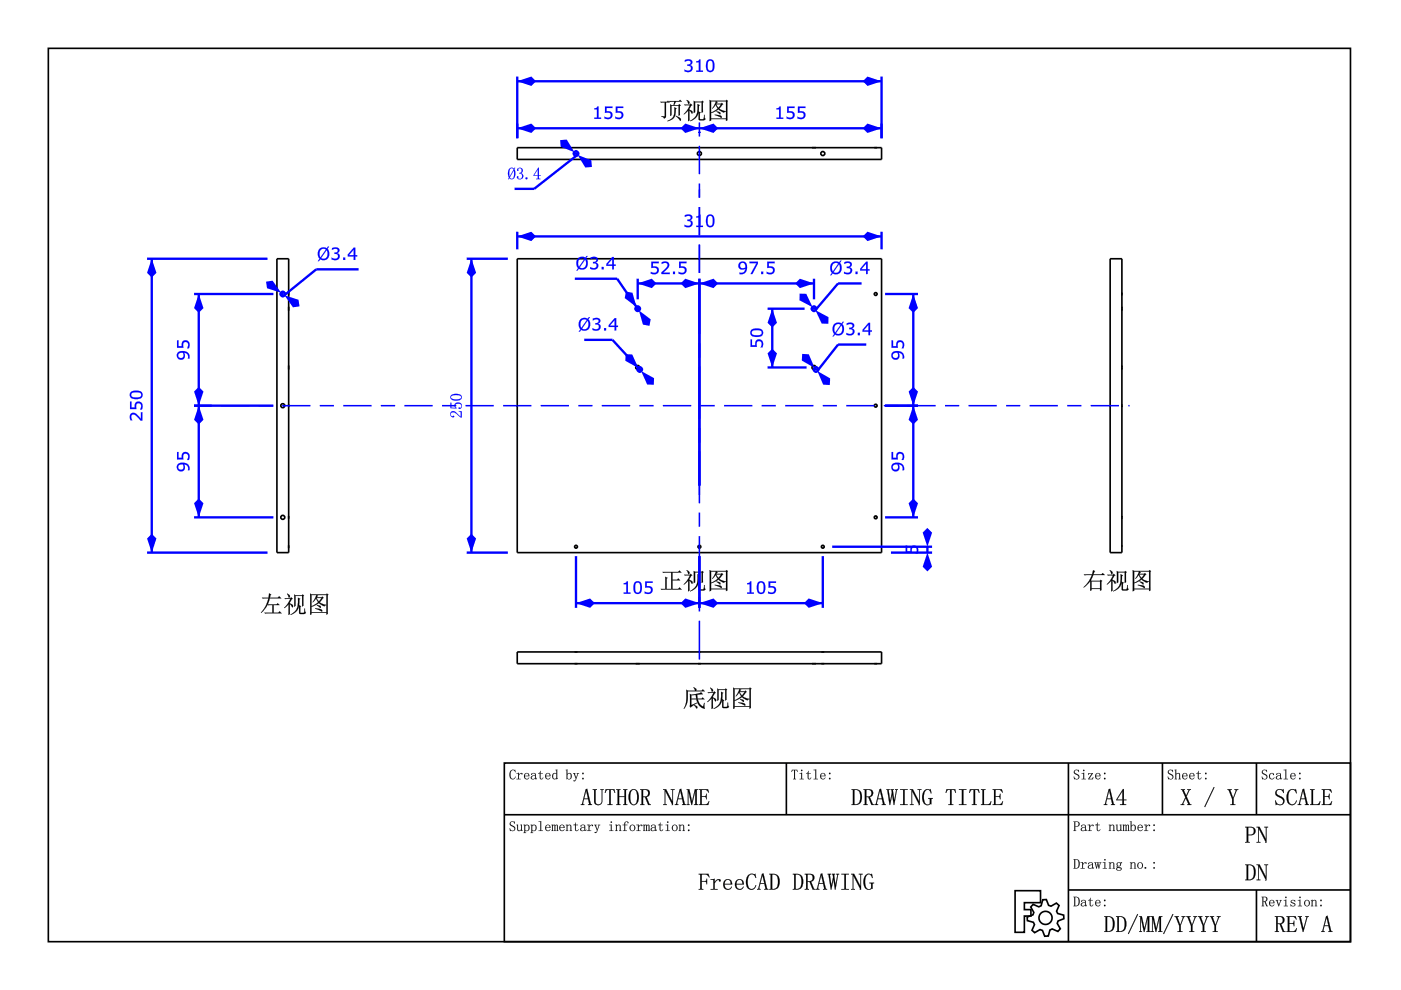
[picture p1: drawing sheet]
<svg xmlns="http://www.w3.org/2000/svg" width="297mm" height="210mm" viewBox="0 0 297 210" stroke-linecap="round" stroke-linejoin="round" font-family="sans-serif">
<g fill="none" stroke="#000" stroke-width=".35">
<path d="M10.2 10.3h276.1v189.4h-276.1zM109.7 31.3h77.2v2.5h-77.2zM172.2 31.3h.8M185.4 31.3h.6M58.7 54.9h2.5v62.3h-2.5zM109.7 54.9h77.2v62.3h-77.2zM235.4 54.9h2.5v62.3h-2.5zM61.2 77.5v.8M61.2 65v.9M61.2 62v.6M237.9 62v.6M237.9 65v.9"/>
<path d="M237.9 77.5v.8M61.2 85.7v.6M237.9 85.7v.6M61.2 109.4v.6M61.2 115.6v.6M237.9 115.6v.3M237.9 109.4v.6M109.7 138.2h77.2v2.5h-77.2zM121.8 138.2h.6M148 138.2h.6M174.2 138.2h.5M121.8 140.7h.6"/>
<path d="M134.8 140.7h.8M148 140.7h.6M172.2 140.7h.8M174.2 140.7h.5M185.4 140.7h.6M106.9 161.8h179.4v37.9h-179.4zM106.9 172.7h179.4M166.7 161.8v10.9M226.5 161.8v37.9M246.5 161.8v10.9M266.4 161.8v10.9M215.2 188.8l5.4 .1v2.5h-3.4v1.5h1.4v1.3h-1.4v3.5h-2z"/>
<path d="M219 191.7l1.3 .6 .4-.3 .4-1.2 .7-.1 .5 1.3 .5 .1 1.2-.6 .5 .5-.5 1.2 .2 .5 1.3 .3 .1 .8-1.3 .5-.1 .5 .6 1.1-.5 .6-1.2-.5-.5 .2-.3 1.3h-.8l-.5-1.2-.5-.2-1.1 .6-.6-.5 .5-1.2-.2-.5-1.3-.3v-.8l1.2-.4 .2-.5-.7-1.2zM226.5 188.7h59.8M266.4 188.7v11"/>
<circle cx="122.1" cy="32.6" r=".42"/>
<circle cx="148.3" cy="32.6" r=".42"/>
<circle cx="174.5" cy="32.6" r=".42"/>
<circle cx="60" cy="62.3" r=".42"/>
<circle cx="135.2" cy="77.9" r=".42"/>
<circle cx="135.2" cy="65.5" r=".42"/>
<circle cx="172.6" cy="77.9" r=".42"/>
<circle cx="172.6" cy="65.5" r=".42"/>
<circle cx="185.7" cy="62.3" r=".3"/>
<circle cx="60" cy="86" r=".42"/>
<circle cx="185.7" cy="86" r=".3"/>
<circle cx="60" cy="109.7" r=".42"/>
<circle cx="122.1" cy="115.9" r=".3"/>
<circle cx="148.3" cy="115.9" r=".3"/>
<circle cx="174.5" cy="115.9" r=".3"/>
<circle cx="185.7" cy="109.7" r=".3"/>
<circle cx="221.7" cy="194.6" r="1.39"/>
</g>
<g fill="#000">
<path d="M108.2 174.3l.9-.2v.6a.42 .42 0 0 0-.4-.5 .42 .42 0 0 0-.4 .5l.4 .4a.62 .62 0 0 1 .5 .8 .62 .62 0 0 1-1 .3h-.1v-.6a.47 .47 0 0 0 .4 .6 .47 .47 0 0 0 .6-.4 .47 .47 0 0 0-.5-.6 .56 .56 0 0 1-.5-.3 .56 .56 0 0 1 .1-.6zM108.2 174.3a.65 .65 0 0 0 0 .7 .65 .65 0 0 0 .6 .3 .48 .48 0 0 1 .2 .6 .48 .48 0 0 1-.6 .3 .48 .48 0 0 1-.3-.6l.1 .5a.64 .64 0 0 0 1-.3 .64 .64 0 0 0-.7-.8 .44 .44 0 0 1-.2-.6 .44 .44 0 0 1 .5-.2 .44 .44 0 0 1 .3 .5v-.5zM109.5 174.9l.3-.1v1a.31 .31 0 0 0 .4 .3 .31 .31 0 0 0 .3-.3v-.8l-.2-.1 .4-.1v1.2l.1 .1-.3 .1v-.2a.43 .43 0 0 1-.5 .2 .43 .43 0 0 1-.4-.4v-.8zM109.5 174.9l.2 .1v.8a.41 .41 0 0 0 .3 .4 .41 .41 0 0 0 .5-.3v.3l.3-.1-.2-.1v-1.2l-.3 .1 .2 .1v.8a.34 .34 0 0 1-.4 .3 .34 .34 0 0 1-.3-.3v-1zM111 174.9l.3-.1v.3a.52 .52 0 0 1 .7-.2 .52 .52 0 0 1 .3 .6 .56 .56 0 0 1-.3 .6 .56 .56 0 0 1-.7-.1l.1 .5 .1 .1h-.5l.2-.2v-1.3zM111 174.9l.2 .2v1.3l-.2 .2h.5l-.2-.1v-.5a.59 .59 0 0 0 1-.4 .59 .59 0 0 0-.9-.6l-.1 .1v-.3zM111.4 175.1l-.1 .8a.4 .4 0 0 0 .6 .2 .4 .4 0 0 0 .2-.6l-.2-.5zM111.4 175.1a.41 .41 0 0 1 .5-.1 .41 .41 0 0 1 .2 .5 .43 .43 0 0 1-.2 .6 .43 .43 0 0 1-.6-.2zM112.5 174.9l.3-.1v.3a.52 .52 0 0 1 .7-.2 .52 .52 0 0 1 .3 .6 .56 .56 0 0 1-.3 .6 .56 .56 0 0 1-.7-.1v.5l.2 .1h-.5l.1-.2v-1.3zM112.5 174.9l.2 .2v1.3l-.2 .2h.5l-.2-.1v-.5a.59 .59 0 0 0 1-.4 .59 .59 0 0 0-.9-.6l-.1 .1v-.3zM112.9 175.1l-.1 .8a.4 .4 0 0 0 .6 .2 .4 .4 0 0 0 .2-.6l-.2-.5zM112.9 175.1a.41 .41 0 0 1 .5-.1 .41 .41 0 0 1 .2 .5 .43 .43 0 0 1-.2 .6 .43 .43 0 0 1-.6-.2zM114.2 174.2l.5-.1 .1 2 .3 .1h-.9l.4-.2-.1-1.7zM114.2 174.2l.4 .2v1.7l-.4 .1h.9l-.4-.2v-1.9zM115.9 175.1l-.1 .4h.7l-.2-.5zM115.9 175.1l.4-.2 .2 .6h-.7zM115.7 175a.56 .56 0 0 1 .7-.1 .56 .56 0 0 1 .3 .6h-.9a.49 .49 0 0 0 .3 .6 .49 .49 0 0 0 .6-.3 .64 .64 0 0 1-1 .2 .64 .64 0 0 1 0-1zM115.8 175.1a.62 .62 0 0 0-.1 .9 .62 .62 0 0 0 1-.2h-.1a.45 .45 0 0 1-.6 .3 .45 .45 0 0 1-.2-.6h.9a.54 .54 0 0 0-.3-.6 .54 .54 0 0 0-.6 .2zM116.9 174.9l.3-.1v.2a.29 .29 0 0 1 .3-.2 .29 .29 0 0 1 .2 .2 .29 .29 0 0 1 .3-.2 .29 .29 0 0 1 .3 .3l.1 1.1h-.4l.1-.2-.1-1-.3 .2 .2 1h-.5l.2-.2-.1-1-.3 .2 .1 1h-.4l.1-.2zM116.9 174.9l.2 .1v1l-.2 .2h.4l-.1-.2v-.8a.2 .2 0 0 1 .1-.2 .2 .2 0 0 1 .3 .1v.9l-.1 .2h.4l-.2-.2v-.8l.3-.3 .1 .3v.8l-.1 .2h.4l-.2-.2v-.9a.27 .27 0 0 0-.2-.2 .27 .27 0 0 0-.3 .2v-.1a.27 .27 0 0 0-.3-.1 .27 .27 0 0 0-.2 .2v-.3zM118.9 175.1l-.1 .4h.7l-.2-.5zM118.9 175.1l.4-.2 .2 .6h-.8zM118.7 175a.56 .56 0 0 1 .7-.1 .56 .56 0 0 1 .3 .6h-.9a.49 .49 0 0 0 .3 .6 .49 .49 0 0 0 .6-.3 .64 .64 0 0 1-1 .2 .64 .64 0 0 1 0-1zM118.8 175.1a.62 .62 0 0 0-.1 .9 .62 .62 0 0 0 1-.2h-.1a.45 .45 0 0 1-.6 .3 .45 .45 0 0 1-.2-.6h.9a.54 .54 0 0 0-.3-.6 .54 .54 0 0 0-.6 .2zM120 174.9l.3-.1v.3a.44 .44 0 0 1 .5-.2 .44 .44 0 0 1 .3 .4v.8l.2 .1h-.5l.1-.1v-.9a.32 .32 0 0 0-.3-.3 .32 .32 0 0 0-.3 .3v.9l.2 .1h-.5l.1-.2v-1zM120 174.9l.2 .1v1l-.2 .2h.5l-.2-.2v-.8a.35 .35 0 0 1 .3-.2 .35 .35 0 0 1 .4 .2v.9l-.2 .1h.5l-.2-.1v-.8a.43 .43 0 0 0-.3-.4 .43 .43 0 0 0-.5 .2v-.3zM122 174.4l.1 .5h.5h-.5v.9a.25 .25 0 0 0 .3 .3 .25 .25 0 0 0 .2-.3 .37 .37 0 0 1-.4 .5 .37 .37 0 0 1-.3-.5v-.9h-.4a.38 .38 0 0 0 .5-.5zM122 174.4a.37 .37 0 0 1-.4 .5h.3v.9a.36 .36 0 0 0 .3 .4 .36 .36 0 0 0 .4-.4 .27 .27 0 0 1-.3 .3 .27 .27 0 0 1-.2-.3v-.9h.4h-.4zM123.1 175l.3-.1h.6l.1 1.2 .1-.2 .1 .1a.21 .21 0 0 1-.2 .2 .21 .21 0 0 1-.2-.2 .46 .46 0 0 1-.8 0 .46 .46 0 0 1 .5-.6l.3-.1a.33 .33 0 0 0-.2-.3 .33 .33 0 0 0-.4 .1l-.2 .2zM123.1 175.1v.1a.4 .4 0 0 1 .5-.3 .4 .4 0 0 1 .3 .4 .58 .58 0 0 0-.6 .2 .58 .58 0 0 0-.2 .6l.5 .1 .3-.2 .2 .2 .2-.3-.2 .2-.2-1.1-.5-.1zM123.4 175.6a.34 .34 0 0 0 0 .5 .34 .34 0 0 0 .5-.1v-.6zM123.3 175.6l.6-.2v.6a.36 .36 0 0 1-.5 .1 .36 .36 0 0 1-.1-.5zM124.4 174.9l.6-.1v.4a.4 .4 0 0 1 .3-.4 .4 .4 0 0 1 .4 .3l-.1 .1-.3-.2-.3 .4v.7l.3 .1h-.9l.4-.2v-1zM124.5 174.9l.3 .2v1l-.3 .1h.8l-.3-.1-.1-.7a.41 .41 0 0 1 .6-.4l.1 .1 .1-.1a.43 .43 0 0 0-.5-.1 .43 .43 0 0 0-.3 .4l.1-.5zM126 174.9h.5l-.1 .2 .2 .8 .3-.9-.1-.1h.5l-.3 .2-.4 1.1a.32 .32 0 0 1-.2 .4 .32 .32 0 0 1-.3-.1l.4-.1 .1-.3zM126 174.9l.2 .1 .4 1.1a.33 .33 0 0 1-.1 .4 .33 .33 0 0 1-.4 0 .3 .3 0 0 0 .4 .1 .3 .3 0 0 0 .1-.4l.4-1.1 .3-.2h-.5l.1 .1-.3 .9-.3-.8 .2-.2zM129.2 174.9l.5-.1v1.3l.3 .1h-.8l.3-.2v-1zM129.2 174.9l.3 .2v1l-.3 .1h.8l-.3-.1v-1.3zM129.4 174.3a.2 .2 0 0 1 .4 0 .2 .2 0 0 1-.4 0zM129.5 174.3a.13 .13 0 0 0 .2 0 .13 .13 0 0 0-.2 0zM130.4 174.9l.4-.1v.3a.44 .44 0 0 1 .5-.2 .44 .44 0 0 1 .3 .4v.8l.2 .1h-.6l.2-.1v-.9a.32 .32 0 0 0-.3-.3 .32 .32 0 0 0-.3 .3v.9l.1 .1h-.5l.2-.2v-1zM130.4 174.9l.2 .1v1l-.2 .2h.5l-.1-.2v-.8a.35 .35 0 0 1 .3-.2 .35 .35 0 0 1 .3 .2v.9l-.1 .1h.4l-.1-.1v-.8a.43 .43 0 0 0-.4-.4 .43 .43 0 0 0-.4 .2v-.3zM132.5 174.3a.39 .39 0 0 1 .5-.2 .39 .39 0 0 1 .2 .4h-.1l-.3-.2-.2 .2-.1 .4h.5h-.5l.1 1.2 .3 .1h-.9l.3-.1 .1-1.2h-.4h.4zM132.5 174.3l-.1 .6h-.4h.4v1.2l-.3 .1h.8l-.4-.1v-1.2h.5h-.5a.42 .42 0 0 1 .1-.5 .42 .42 0 0 1 .4-.1l.1 .2h.1a.37 .37 0 0 0-.3-.4 .37 .37 0 0 0-.4 .2zM133.4 175.5a.66 .66 0 0 1 1.3 0 .66 .66 0 0 1-1.3 0zM133.4 175.5a.65 .65 0 0 0 1.3 0 .65 .65 0 0 0-1.3 0zM133.8 175.1a.53 .53 0 0 0-.1 .7 .53 .53 0 0 0 .7 .2 .53 .53 0 0 0 .1-.7 .53 .53 0 0 0-.7-.2zM133.8 175.1a.57 .57 0 0 1 .8 .2 .57 .57 0 0 1-.3 .8 .6 .6 0 0 1-.7-.3 .6 .6 0 0 1 .2-.7zM134.9 174.9l.5-.1v.4a.4 .4 0 0 1 .4-.4 .4 .4 0 0 1 .4 .3l-.2 .1-.2-.2-.4 .4v.7l.4 .1h-.9l.3-.2v-1zM134.9 174.9l.4 .2v1l-.4 .1h.9l-.4-.1v-.7a.41 .41 0 0 1 .6-.4v.1l.2-.1a.43 .43 0 0 0-.5-.1 .43 .43 0 0 0-.3 .4v-.5zM136.3 174.9l.4-.1-.1 .2a.29 .29 0 0 1 .3-.2 .29 .29 0 0 1 .3 .2 .29 .29 0 0 1 .3-.2 .29 .29 0 0 1 .2 .3l.1 1.1h-.4l.1-.2-.1-1-.2 .2 .1 1h-.4l.1-.2-.1-1-.3 .2 .2 1h-.5l.2-.2zM136.4 174.9l.1 .1v1l-.1 .2h.4l-.2-.2v-.8a.2 .2 0 0 1 .2-.2 .2 .2 0 0 1 .2 .1v.9l-.1 .2h.4l-.1-.2v-.8l.2-.3 .1 .3v.8l-.1 .2h.4l-.1-.2v-.9a.27 .27 0 0 0-.3-.2 .27 .27 0 0 0-.3 .2v-.1a.27 .27 0 0 0-.2-.1 .27 .27 0 0 0-.3 .2v-.3zM138 175l.3-.1h.6l.1 1.1 .3-.1v.1a.21 .21 0 0 1-.2 .2 .21 .21 0 0 1-.2-.2 .46 .46 0 0 1-.9 0 .46 .46 0 0 1 .5-.6l.3-.1a.33 .33 0 0 0-.2-.3 .33 .33 0 0 0-.4 .1l-.1 .2zM138.1 175.1v.1a.4 .4 0 0 1 .4-.3 .4 .4 0 0 1 .4 .4 .58 .58 0 0 0-.7 .2 .58 .58 0 0 0-.1 .6l.4 .1 .4-.2 .1 .2 .3-.3-.3 .2-.1-1.1-.6-.1zM138.3 175.6a.34 .34 0 0 0 0 .5 .34 .34 0 0 0 .5-.1l.1-.6zM138.3 175.6l.6-.2v.6a.36 .36 0 0 1-.6 .1 .36 .36 0 0 1 0-.5zM139.9 174.4l.1 .5h.5h-.5v.9a.25 .25 0 0 0 .3 .3 .25 .25 0 0 0 .2-.3 .37 .37 0 0 1-.3 .5 .37 .37 0 0 1-.4-.5l.1-.9h-.4a.38 .38 0 0 0 .4-.5zM139.9 174.4a.37 .37 0 0 1-.4 .5h.4v.9a.36 .36 0 0 0 .3 .4 .36 .36 0 0 0 .4-.4h-.1a.27 .27 0 0 1-.2 .3 .27 .27 0 0 1-.3-.3v-.9h.5h-.5zM141.1 174.9l.6-.1v1.3l.3 .1h-.9l.4-.2v-1zM141.1 174.9l.4 .2v1l-.4 .1h.9l-.4-.1v-1.3zM141.4 174.3a.16 .16 0 0 1 .3 0 .16 .16 0 0 1-.3 0zM141.4 174.3a.15 .15 0 0 0 .3 0 .15 .15 0 0 0-.3 0zM142.4 175.5a.66 .66 0 0 1 1.3 0 .66 .66 0 0 1-1.3 0zM142.4 175.5a.63 .63 0 0 0 1.2 0 .63 .63 0 0 0-1.2 0zM142.8 175.1a.53 .53 0 0 0-.2 .7 .53 .53 0 0 0 .8 .2 .53 .53 0 0 0 .1-.7 .53 .53 0 0 0-.7-.2zM142.8 175.1a.57 .57 0 0 1 .7 .2 .57 .57 0 0 1-.3 .8 .6 .6 0 0 1-.6-.3 .6 .6 0 0 1 .2-.7zM143.9 174.9l.3-.1v.3a.44 .44 0 0 1 .5-.2 .44 .44 0 0 1 .4 .4v.8l.1 .1h-.5l.2-.1v-.9a.32 .32 0 0 0-.3-.3 .32 .32 0 0 0-.4 .3v.9l.2 .1h-.5l.1-.2v-1zM143.9 174.9l.2 .1v1l-.2 .2h.5l-.2-.2v-.8a.35 .35 0 0 1 .4-.2 .35 .35 0 0 1 .3 .2v.9l-.2 .1h.5l-.2-.1v-.8a.43 .43 0 0 0-.3-.4 .43 .43 0 0 0-.5 .2v-.3zM145.8 175a.2 .2 0 0 1 .4 0 .2 .2 0 0 1-.4 0zM145.9 175a.15 .15 0 0 0 .3 0 .15 .15 0 0 0-.3 0zM145.8 176a.2 .2 0 0 1 .4 0 .2 .2 0 0 1-.4 0zM145.9 176a.15 .15 0 0 0 .3 0 .15 .15 0 0 0-.3 0z"/>
<path d="M108.2 174.3l.9-.1v.5a.42 .42 0 0 0-.5-.5 .42 .42 0 0 0-.2 .7 .81 .81 0 0 1 .7 1.1l-1 .2v-.6a.48 .48 0 0 0 .4 .6 .48 .48 0 0 0 .6-.4 .48 .48 0 0 0-.5-.6l-.5-.4zM109.5 174.9l.3-.1v1a.33 .33 0 0 0 .3 .3 .33 .33 0 0 0 .4-.3v-.8l-.2-.1 .3-.1v1.2l.2 .1-.3 .1v-.2a.43 .43 0 0 1-.5 .2 .43 .43 0 0 1-.3-.4v-.8zM111 174.9l.3-.1v.3a.63 .63 0 0 1 1 .3 .63 .63 0 0 1-.6 .8l-.4-.2v.5l.2 .1h-.5l.2-.2v-1.3zM111.4 175.1l-.1 .8a.42 .42 0 0 0 .6 .2 .42 .42 0 0 0 .2-.6 .39 .39 0 0 0-.2-.5 .39 .39 0 0 0-.5 .1zM112.5 174.9l.3-.1v.3a.63 .63 0 0 1 1 .3 .63 .63 0 0 1-.6 .8l-.4-.2v.5l.2 .1h-.5l.2-.2v-1.3zM112.9 175.1l-.1 .8a.42 .42 0 0 0 .6 .2 .42 .42 0 0 0 .2-.6 .39 .39 0 0 0-.2-.5 .39 .39 0 0 0-.5 .1zM114.2 174.2l.5-.1v2l.4 .1h-.9l.4-.2v-1.7zM115.9 175.1l-.1 .4h.7l-.2-.5zM115.8 175a.56 .56 0 0 1 .6-.1 .56 .56 0 0 1 .3 .6h-.9a.48 .48 0 0 0 .3 .6 .48 .48 0 0 0 .6-.3 .63 .63 0 0 1-1 .2 .63 .63 0 0 1 .1-1zM116.9 174.9l.3-.1v.2a.28 .28 0 0 1 .3-.1 .28 .28 0 0 1 .2 .1 .28 .28 0 0 1 .3-.1 .28 .28 0 0 1 .3 .2l.1 1.1h-.4l.1-.2-.1-1.1-.3 .3 .2 1h-.4l.1-.2-.1-1.1-.3 .3 .1 1h-.4l.1-.2zM118.9 175.1l-.1 .4h.7l-.2-.5zM118.7 175a.56 .56 0 0 1 .7-.1 .56 .56 0 0 1 .3 .6h-.9a.48 .48 0 0 0 .3 .6 .48 .48 0 0 0 .6-.3 .63 .63 0 0 1-1 .2 .63 .63 0 0 1 0-1zM120 174.9l.3-.1v.3a.43 .43 0 0 1 .5-.2 .43 .43 0 0 1 .3 .4v.8l.2 .1h-.5l.2-.1v-.9a.33 .33 0 0 0-.4-.3 .33 .33 0 0 0-.3 .3v.8l.2 .2h-.5l.1-.2v-1zM122 174.4l.1 .5h.4h-.4v.9a.26 .26 0 0 0 .2 .3 .26 .26 0 0 0 .3-.3 .35 .35 0 0 1-.4 .4 .35 .35 0 0 1-.3-.4v-.9h-.3l.3-.1zM123.1 175l.5-.1 .4 .1 .1 1 .1 .1 .1-.2v.1l-.2 .2-.2-.2a.46 .46 0 0 1-.6 .3 .46 .46 0 0 1-.3-.6 .46 .46 0 0 1 .6-.3l.3-.1a.37 .37 0 0 0-.3-.4 .37 .37 0 0 0-.4 .4zM123.3 175.6a.36 .36 0 0 0 .1 .5 .36 .36 0 0 0 .5-.1v-.6zM124.5 174.9l.5-.1v.4a.4 .4 0 0 1 .3-.4 .4 .4 0 0 1 .4 .3l-.4-.1-.3 .4v.7l.3 .1h-.8l.3-.2v-1zM126 174.9h.5l-.1 .2 .2 .8 .3-.9-.1-.1h.5l-.3 .2-.4 1.1a.31 .31 0 0 1-.1 .4 .31 .31 0 0 1-.4-.1h.3l.2-.4zM129.2 174.9l.5-.1v1.3l.3 .1h-.8l.3-.2v-1zM129.5 174.3a.15 .15 0 0 1 .3 0 .15 .15 0 0 1-.3 0zM130.4 174.9l.4-.1v.3a.43 .43 0 0 1 .4-.2 .43 .43 0 0 1 .4 .4v.8l.1 .1h-.4l.1-.1v-.9a.33 .33 0 0 0-.3-.3 .33 .33 0 0 0-.3 .3v.8l.1 .2h-.5l.2-.2v-1zM132.5 174.3a.38 .38 0 0 1 .5-.2 .38 .38 0 0 1 .2 .4l-.2-.1a.26 .26 0 0 0-.2-.2 .26 .26 0 0 0-.2 .3l-.1 .4h.5h-.5v1.2l.4 .1h-.8l.3-.1v-1.2h-.4h.4zM133.4 175.5a.65 .65 0 0 1 1.3 0 .65 .65 0 0 1-1.3 0zM133.8 175.1a.54 .54 0 0 0-.1 .7 .54 .54 0 0 0 .7 .2 .54 .54 0 0 0 .1-.7 .54 .54 0 0 0-.7-.2zM134.9 174.9l.5-.1v.4a.4 .4 0 0 1 .3-.4 .4 .4 0 0 1 .5 .3l-.4-.1-.4 .4v.7l.4 .1h-.9l.4-.2v-1zM136.4 174.9l.2-.1v.2a.28 .28 0 0 1 .3-.1 .28 .28 0 0 1 .3 .1 .28 .28 0 0 1 .3-.1 .28 .28 0 0 1 .2 .2l.1 1.1h-.4l.1-.2-.1-1.1-.2 .3 .1 1h-.4l.1-.2-.1-1.1-.3 .3 .2 1h-.4l.1-.2zM138.1 175l.4-.1 .5 .1v1l.1 .1 .1-.2v.1l-.2 .2-.1-.2a.46 .46 0 0 1-.6 .3 .46 .46 0 0 1-.3-.6 .46 .46 0 0 1 .5-.3l.4-.1a.37 .37 0 0 0-.4-.4 .37 .37 0 0 0-.4 .4zM138.3 175.6a.36 .36 0 0 0 0 .5 .36 .36 0 0 0 .6-.1v-.6zM139.9 174.4l.1 .5h.5h-.5v.9a.26 .26 0 0 0 .3 .3 .26 .26 0 0 0 .2-.3 .35 .35 0 0 1-.3 .4 .35 .35 0 0 1-.3-.4v-.9h-.4l.3-.1zM141.1 174.9l.5-.1v1.3l.4 .1h-.9l.4-.2v-1zM141.4 174.3a.15 .15 0 0 1 .3 0 .15 .15 0 0 1-.3 0zM142.4 175.5a.65 .65 0 0 1 1.3 0 .65 .65 0 0 1-1.3 0zM142.8 175.1a.54 .54 0 0 0-.2 .7 .54 .54 0 0 0 .8 .2 .54 .54 0 0 0 .1-.7 .54 .54 0 0 0-.7-.2zM143.9 174.9l.3-.1v.3a.43 .43 0 0 1 .5-.2 .43 .43 0 0 1 .3 .4v.8l.2 .1h-.5l.2-.1v-.9a.33 .33 0 0 0-.3-.3 .33 .33 0 0 0-.4 .3v.8l.2 .2h-.5l.2-.2v-1zM145.9 175a.16 .16 0 0 1 .3 0 .16 .16 0 0 1-.3 0zM145.9 176a.16 .16 0 0 1 .3 0 .16 .16 0 0 1-.3 0z"/>
<path d="M108.4 163.3l.8-.1v.5a.52 .52 0 0 0-.6-.4 .52 .52 0 0 0-.4 .7v.2a.59 .59 0 0 0 .1 .8 .59 .59 0 0 0 .8 0l.1-.4a.61 .61 0 0 1-.6 .7 .61 .61 0 0 1-.6-.8v-.6zM109.5 163.9h.5v.4a.4 .4 0 0 1 .3-.4 .4 .4 0 0 1 .5 .2l-.4-.1-.4 .4v.7l.4 .1h-.9l.3-.1v-1.1zM111.4 164.1l-.1 .4h.7l-.2-.5zM111.3 164.1a.56 .56 0 0 1 .6-.2 .56 .56 0 0 1 .3 .7h-.9a.48 .48 0 0 0 .3 .5 .48 .48 0 0 0 .6-.2 .63 .63 0 0 1-1 .2 .63 .63 0 0 1 .1-1zM112.6 164.1l.5-.2 .5 .2v1h.1l.1-.2v.2l-.2 .1-.2-.1a.46 .46 0 0 1-.5 .2 .46 .46 0 0 1-.3-.6 .46 .46 0 0 1 .5-.3h.3a.37 .37 0 0 0-.3-.4 .37 .37 0 0 0-.4 .3zM112.9 164.6a.36 .36 0 0 0 0 .6 .36 .36 0 0 0 .5-.2v-.6zM114.5 163.5l.1 .4h.5l-.5 .1v.9a.26 .26 0 0 0 .3 .3 .26 .26 0 0 0 .2-.4 .35 .35 0 0 1-.3 .5 .35 .35 0 0 1-.4-.5v-.8l-.3-.1 .3-.1zM115.9 164.1l-.1 .4h.7l-.2-.5zM115.8 164.1a.56 .56 0 0 1 .6-.2 .56 .56 0 0 1 .3 .7h-.9a.48 .48 0 0 0 .3 .5 .48 .48 0 0 0 .6-.2 .63 .63 0 0 1-1 .2 .63 .63 0 0 1 .1-1zM117.5 164a.61 .61 0 0 0-.3 .7 .61 .61 0 0 0 .5 .4l.3-.3v-.6zM117.8 163.2l.3-.1v1.9l.2 .1-.3 .1v-.2a.54 .54 0 0 1-.8 .1 .54 .54 0 0 1-.1-.7 .51 .51 0 0 1 .3-.5 .51 .51 0 0 1 .6 .2v-.7zM120 163.2l.3-.1v1.1a.54 .54 0 0 1 .8-.2 .54 .54 0 0 1 .1 .8 .54 .54 0 0 1-.4 .4 .54 .54 0 0 1-.5-.1l-.2 .1v-1.8zM120.5 164.1l-.2 .7a.4 .4 0 0 0 .5 .3 .4 .4 0 0 0 .2-.5l-.1-.6zM121.5 163.9h.5l-.1 .2 .3 .8 .2-.8-.1-.2h.5l-.3 .2-.4 1.2a.31 .31 0 0 1-.1 .3 .31 .31 0 0 1-.4-.1h.4l.1-.4zM123.4 164a.2 .2 0 0 1 .4 0 .2 .2 0 0 1-.4 0zM123.4 165.1a.2 .2 0 0 1 .4 0 .2 .2 0 0 1-.4 0z"/>
<path d="M108.4 163.3l.8-.1v.6a.5 .5 0 0 0-.6-.5 .5 .5 0 0 0-.3 .7l-.1 .2a.58 .58 0 0 0 .1 .7 .58 .58 0 0 0 .7 .1l.2-.4a.62 .62 0 0 1-.6 .7 .62 .62 0 0 1-.6-.8v-.6zM108.4 163.3a1.11 1.11 0 0 0 .3 1.9l.4-.1 .1-.5a.52 .52 0 0 1-.6 .6 .52 .52 0 0 1-.4-.7 .81 .81 0 0 1 .7-1.2l.4 .4-.1-.5zM109.5 163.9l.5-.1v.5a.4 .4 0 0 1 .3-.4 .4 .4 0 0 1 .5 .2l-.2 .1-.2-.2-.4 .4v.7l.4 .1h-.9l.3-.1v-1.1zM109.5 163.9l.4 .2v1l-.4 .1h.9l-.4-.1v-.7a.41 .41 0 0 1 .6-.4v.2l.2-.1a.43 .43 0 0 0-.5-.2 .43 .43 0 0 0-.3 .4v-.4zM111.4 164.1l-.1 .4h.7l-.2-.5zM111.4 164.1l.4-.1 .3 .5h-.8zM111.3 164.1a.56 .56 0 0 1 .6-.2 .56 .56 0 0 1 .3 .7h-.9a.49 .49 0 0 0 .3 .5 .49 .49 0 0 0 .6-.2 .64 .64 0 0 1-1 .2 .64 .64 0 0 1 .1-1zM111.3 164.1a.62 .62 0 0 0-.1 1 .62 .62 0 0 0 1-.2l-.1-.1a.45 .45 0 0 1-.5 .3 .45 .45 0 0 1-.3-.5h.9a.54 .54 0 0 0-.3-.6 .54 .54 0 0 0-.6 .1zM112.6 164.1l.3-.2 .6 .1 .1 1.1 .3-.2-.1 .2a.21 .21 0 0 1-.2 .1 .21 .21 0 0 1-.2-.1 .46 .46 0 0 1-.8-.1 .46 .46 0 0 1 .5-.6h.3a.33 .33 0 0 0-.2-.4 .33 .33 0 0 0-.4 .2l-.1 .1zM112.7 164.1v.2a.4 .4 0 0 1 .4-.3 .4 .4 0 0 1 .4 .4 .58 .58 0 0 0-.7 .1 .58 .58 0 0 0-.1 .6l.4 .1 .3-.1 .2 .1 .2-.3-.2 .2-.1-1.1-.6-.1zM112.9 164.6a.34 .34 0 0 0 0 .6 .34 .34 0 0 0 .5-.2v-.6zM112.9 164.6l.6-.2v.6a.36 .36 0 0 1-.6 .1 .36 .36 0 0 1 0-.5zM114.5 163.4l.1 .5h.5l-.5 .1v.9a.25 .25 0 0 0 .3 .2 .25 .25 0 0 0 .2-.3 .37 .37 0 0 1-.3 .5 .37 .37 0 0 1-.4-.5v-.8l-.3-.1a.38 .38 0 0 0 .4-.5zM114.5 163.5a.37 .37 0 0 1-.4 .4l.4 .1v.8a.36 .36 0 0 0 .3 .4 .36 .36 0 0 0 .4-.3l-.1-.1a.27 .27 0 0 1-.2 .4 .27 .27 0 0 1-.3-.3v-.9l.5-.1h-.5zM115.9 164.1l-.1 .4h.7l-.2-.5zM115.9 164.1l.4-.1 .2 .5h-.7zM115.7 164.1a.56 .56 0 0 1 .7-.2 .56 .56 0 0 1 .3 .7h-.9a.49 .49 0 0 0 .3 .5 .49 .49 0 0 0 .6-.2 .64 .64 0 0 1-1 .2 .64 .64 0 0 1 0-1zM115.8 164.1a.62 .62 0 0 0-.1 1 .62 .62 0 0 0 1-.2l-.1-.1a.45 .45 0 0 1-.6 .3 .45 .45 0 0 1-.2-.5h.9a.54 .54 0 0 0-.3-.6 .54 .54 0 0 0-.6 .1zM117.5 164a.55 .55 0 0 0-.3 .7 .55 .55 0 0 0 .6 .4l.2-.9zM117.5 164l.5 .2v.6a.4 .4 0 0 1-.5 .4 .4 .4 0 0 1-.3-.6zM117.8 163.2l.3-.1v1.9l.2 .2h-.3v-.2a.47 .47 0 0 1-.6 .3 .47 .47 0 0 1-.3-.5 .59 .59 0 0 1 .1-.8 .59 .59 0 0 1 .8 0l-.1-.6zM117.8 163.2l.2 .2v.7a.59 .59 0 0 0-.9 0 .59 .59 0 0 0 0 .8 .44 .44 0 0 0 .5 .3 .44 .44 0 0 0 .4-.3v.3l.3-.1-.2-.1v-1.9zM119.9 163.2l.4-.1v1.1a.51 .51 0 0 1 .7-.3 .51 .51 0 0 1 .2 .7 .58 .58 0 0 1-.3 .6 .58 .58 0 0 1-.6-.1l-.2 .1v-1.8zM120 163.2l.1 .2v1.8l.2-.1a.62 .62 0 0 0 .9-.4 .62 .62 0 0 0-.7-.7l-.2 .2v-1.1zM120.5 164.1l-.2 .3v.4a.39 .39 0 0 0 .5 .3 .39 .39 0 0 0 .2-.5l-.2-.6zM120.5 164.1a.58 .58 0 0 1 .6 .3 .58 .58 0 0 1-.3 .7l-.3 .1-.2-.2v-.6zM121.5 163.9h.5l-.1 .2 .3 .8 .2-.8-.1-.2h.5l-.3 .2-.4 1.2a.32 .32 0 0 1-.1 .3 .32 .32 0 0 1-.4-.1h.4l.1-.4zM121.5 163.9l.2 .1 .4 1.1a.33 .33 0 0 1-.1 .4 .33 .33 0 0 1-.4 0 .3 .3 0 0 0 .4 .1 .3 .3 0 0 0 .1-.3l.4-1.2 .3-.2h-.5l.2 .2-.3 .9-.3-.9 .1-.2zM123.4 164a.2 .2 0 0 1 .4 0 .2 .2 0 0 1-.4 0zM123.4 164a.15 .15 0 0 0 .3 0 .15 .15 0 0 0-.3 0zM123.4 165.1a.2 .2 0 0 1 .4 0 .2 .2 0 0 1-.4 0zM123.4 165.1a.15 .15 0 0 0 .3 0 .15 .15 0 0 0-.3 0z"/>
<path d="M124.2 167.3l.3-.1 .7 3.1 .3 .4h-.8l.2-.3-.2-1h-.9l-.2 .9 .3 .4h-.7l.2-.3zM124.3 167.7l-.4 1.6h.8zM125.7 167.3h.8l-.2 .3v2.3a.65 .65 0 0 0 .6 .7 .65 .65 0 0 0 .7-.7v-2.3l-.3-.3h.7l-.3 .3v2.3a.87 .87 0 0 1-.9 .8 .87 .87 0 0 1-.8-.8v-2.3zM128.4 167.3h1.9v.8a.56 .56 0 0 0-.2-.5 .56 .56 0 0 0-.6-.1v2.9l.3 .3h-1l.4-.3v-2.9a.56 .56 0 0 0-.6 .1 .56 .56 0 0 0-.2 .5h-.2zM130.7 167.3h.8l-.2 .3v1.3h1.1v-1.4l-.3-.2h.9l-.3 .3v2.8l.3 .3h-.9l.3-.2v-1.5h-1.1v1.4l.2 .3h-.8l.2-.3v-2.8zM134 167.6a2.72 2.72 0 0 0 .2 3 .85 .85 0 0 0 .9-1.2l-.1-1.3a.62 .62 0 0 0-.4-.6 .62 .62 0 0 0-.6 .1zM133.7 167.6a.98 .98 0 0 1 1.1-.2 .98 .98 0 0 1 .6 .9 2.02 2.02 0 0 1-.8 2.4 1.33 1.33 0 0 1-1.3-1.7v-.7zM135.8 167.3a2.4 2.4 0 0 1 1.7 .2 .85 .85 0 0 1-.4 1.5l.6 1.4 .3 .3h-.6l-.6-1.7h-.5v1.4l.3 .3h-.8l.2-.3v-2.8zM136.4 167.5l-.1 1.4a.76 .76 0 0 0 1.1-.7 .76 .76 0 0 0-1-.7zM140.6 167.3h.6l1.3 2.6 .1-2.3-.4-.3h.8l-.3 .3v3.1l-1.6-2.9-.1 2.6 .4 .3h-.8l.3-.3v-2.8zM144.1 167.3l.3-.1 .8 3.1 .2 .4h-.8l.2-.3-.2-1h-.8l-.2 .9 .2 .4h-.7l.2-.3zM144.2 167.7l-.4 1.6h.8zM145.6 167.3h.6l.5 2.6 .6-2.6h.7l-.3 .3v2.8l.3 .3h-.9l.3-.3v-2.6l-.7 2.9h-.1l-.6-2.8v2.5l.2 .3h-.6l.2-.3v-2.8zM148.2 167.3h1.9l.2 .7-.3-.3a1 1 0 0 0-1.1-.2l-.1 1.3h.7l.3-.5v1.1l-.3-.4-.7-.1 .1 1.6a1.03 1.03 0 0 0 1.4-.6l-.1 .8h-2l.3-.3v-2.8z"/>
<path d="M124.2 167.3l.3-.1 .7 3.1 .3 .2v.2h-.8l.2-.3-.2-1h-.9l-.2 .9 .3 .4h-.8v-.2l.3-.1zM124.2 167.3l-.8 3.2-.2 .2h.7l-.3-.4 .2-.9h.9l.2 1-.2 .3h.8l-.3-.4-.7-3.1zM124.3 167.7l-.4 1.6h.8zM124.2 167.6l.5 1.7h-.9zM125.7 167.3h.9v.2l-.3 .1v2.3a.63 .63 0 0 0 .6 .6 .63 .63 0 0 0 .7-.6v-2.3l-.3-.1v-.2h.7v.2l-.3 .1v2.3a.89 .89 0 0 1-.9 .8 .89 .89 0 0 1-.9-.8v-2.3l-.2-.1zM125.7 167.3l.3 .3v2.3a.84 .84 0 0 0 .8 .8 .84 .84 0 0 0 .9-.8v-2.3l.3-.3h-.7l.3 .3v2.3a.68 .68 0 0 1-.7 .7 .68 .68 0 0 1-.6-.7v-2.3l.2-.3zM128.4 167.3h1.9l.2 .8h-.2a.56 .56 0 0 0-.8-.6v2.9l.4 .1v.2h-1.1v-.2l.4-.1-.1-2.9a.55 .55 0 0 0-.7 .6h-.2zM128.4 167.3l-.2 .8h.2a.56 .56 0 0 1 .2-.6 .56 .56 0 0 1 .6 0v2.9l-.4 .3h1l-.3-.3v-2.9a.56 .56 0 0 1 .6 0 .56 .56 0 0 1 .2 .6v-.8zM130.6 167.3h1v.2l-.3 .1v1.3h1.1v-1.3l-.3-.1v-.2h.9v.2l-.3 .1v2.8l.3 .1v.2h-.9v-.2h.3v-1.5h-1.1v1.5h.3v.2h-1v-.2l.3-.1v-2.8l-.3-.1zM130.7 167.3l.3 .3v2.8l-.3 .3h.8l-.3-.3v-1.4h1.2v1.5l-.3 .2h.9l-.3-.3v-2.8l.3-.3h-.9l.3 .2v1.4h-1.2v-1.3l.3-.3zM134 167.6a2.71 2.71 0 0 0 .2 2.9 .83 .83 0 0 0 .9-1.1l-.1-1.3a.59 .59 0 0 0-.4-.6 .59 .59 0 0 0-.6 .1zM133.9 167.6a.71 .71 0 0 1 .9-.1 .71 .71 0 0 1 .3 .8 2.26 2.26 0 0 1-.5 2.3 .9 .9 0 0 1-1-1.2v-1.1zM133.7 167.5a1.01 1.01 0 0 1 1.1-.1 1.01 1.01 0 0 1 .6 .9 1.73 1.73 0 0 1-1 2.4 1.77 1.77 0 0 1-1.1-2.4zM133.8 167.5a2.2 2.2 0 0 0 .3 3.1 1.29 1.29 0 0 0 1.3-1.6 1.3 1.3 0 0 0-1.3-1.6zM135.7 167.3h.1a2.43 2.43 0 0 1 1.8 .2 .84 .84 0 0 1 .2 .9 .84 .84 0 0 1-.7 .6l.6 1.4 .3 .1v.2h-.6l-.6-1.7h-.5l.1 1.5h.2v.2h-.9v-.2l.3-.1v-2.8l-.3-.1zM135.8 167.3l.3 .3v2.8l-.3 .3h.8l-.3-.3v-1.4h.5l.6 1.7h.6l-.4-.3-.6-1.4a.8 .8 0 0 0 .8-.9 .8 .8 0 0 0-.9-.7zM136.4 167.5l-.1 1.4a.74 .74 0 0 0 1-.4 .74 .74 0 0 0-.4-1zM136.4 167.5a.78 .78 0 0 1 1.1 .7 .78 .78 0 0 1-1.2 .7zM140.6 167.3h.6l1.3 2.6v-2.3l-.3-.1v-.2h.8v.2l-.3 .1v3.1h-.3l.2-.1-1.5-2.8v2.6l.3 .1v.2h-.8v-.2l.3-.1v-2.8l-.3-.1zM140.6 167.3l.4 .3v2.8l-.4 .3h.8l-.4-.3v-2.7l1.6 3h-.2h.3v-3.1l.3-.3h-.8l.4 .3v2.3l-1.4-2.6zM144.1 167.3l.3-.1 .8 3.1 .3 .2v.2h-.9l.2-.3-.2-1h-.8l-.2 .9 .2 .4h-.7v-.2l.2-.1zM144.1 167.3l-.7 3.2-.3 .2h.7l-.3-.4 .2-.9h.9l.3 1-.3 .3h.8l-.3-.4-.7-3.1zM144.2 167.7l-.4 1.6h.8zM144.2 167.6l.4 1.7h-.8zM145.6 167.3h.6l.5 2.6 .6-2.6h.7v.2l-.2 .1v2.8l.2 .1v.2h-.9v-.2l.3-.1v-2.6l-.7 2.9h-.1l-.6-2.8v2.5l.2 .3h-.6l.2-.3v-2.8zM145.6 167.3l.3 .3v2.8l-.3 .3h.6l-.3-.3v-2.5l.7 2.8h.1l.7-2.9v2.6l-.3 .3h.9l-.3-.3v-2.8l.3-.3h-.7l-.5 2.6-.6-2.6zM148.2 167.3h1.9l.2 .7-.1 .1-.2-.4a.98 .98 0 0 0-1.1-.2l-.1 1.3h.7l.2-.5h.2v1.2h-.2l-.2-.5-.7-.1 .1 1.6a1.01 1.01 0 0 0 1.4-.6h.1l-.2 .8h-2v-.2l.2-.1v-2.8l-.2-.1zM148.2 167.3l.3 .3v2.8l-.3 .3h2l.1-.8a.97 .97 0 0 1-1.3 .7l-.2-.2v-1.5h.7l.3 .5v-1.1l-.3 .5h-.7v-1.3h.8l.7 .5-.2-.7z"/>
<path d="M167.9 163.2h1.1l.1 .5-.3-.4h-.2v1.8l.2 .1h-.6l.2-.1v-1.8l-.4 .1-.2 .3zM169.5 163.9l.5-.1 .1 1.3 .3 .1h-.9l.4-.1v-1.1zM169.8 163.3a.15 .15 0 0 1 .3 0 .15 .15 0 0 1-.3 0zM171.3 163.5l.1 .4h.5l-.5 .1v.9a.26 .26 0 0 0 .3 .3 .26 .26 0 0 0 .2-.4 .35 .35 0 0 1-.3 .5 .35 .35 0 0 1-.4-.5v-.8l-.3-.1 .3-.1zM172.5 163.2l.5-.1v2l.4 .1h-.9l.4-.1v-1.8zM174.2 164.1l-.1 .4h.7l-.2-.5zM174.1 164.1a.56 .56 0 0 1 .6-.2 .56 .56 0 0 1 .3 .7h-.9a.48 .48 0 0 0 .3 .5 .48 .48 0 0 0 .6-.2 .63 .63 0 0 1-1 .2 .63 .63 0 0 1 .1-1zM175.8 164a.16 .16 0 0 1 .3 0 .16 .16 0 0 1-.3 0zM175.8 165.1a.16 .16 0 0 1 .3 0 .16 .16 0 0 1-.3 0z"/>
<path d="M167.9 163.2h1.1l.1 .5-.3-.4h-.2v1.8l.2 .1h-.7l.3-.1-.1-1.8-.3 .1-.2 .3zM167.9 163.2l-.1 .5 .2-.4h.4v1.8l-.2 .1h.6l-.3-.1v-1.8h.3l.3 .4-.1-.5zM169.5 163.9l.6-.1v1.3l.3 .1h-.9l.4-.1v-1.1zM169.5 163.9l.4 .2v1l-.4 .1h.9l-.4-.1v-1.3zM169.8 163.3a.16 .16 0 0 1 .3 0 .16 .16 0 0 1-.3 0zM169.8 163.3a.15 .15 0 0 0 .3 0 .15 .15 0 0 0-.3 0zM171.3 163.4l.1 .5h.5l-.5 .1v.9a.25 .25 0 0 0 .3 .2 .25 .25 0 0 0 .2-.3 .37 .37 0 0 1-.3 .5 .37 .37 0 0 1-.4-.5v-.8l-.3-.1a.38 .38 0 0 0 .4-.5zM171.3 163.5a.37 .37 0 0 1-.4 .4l.4 .1v.8a.36 .36 0 0 0 .3 .4 .36 .36 0 0 0 .4-.3l-.1-.1a.27 .27 0 0 1-.2 .4 .27 .27 0 0 1-.3-.3v-.9l.5-.1h-.5zM172.5 163.2l.6-.1v2l.3 .1h-.9l.4-.1v-1.7zM172.5 163.2l.4 .2v1.7l-.4 .1h.9l-.4-.1v-2zM174.2 164.1l-.1 .4h.7l-.2-.5zM174.2 164.1l.4-.1 .2 .5h-.7zM174 164.1a.56 .56 0 0 1 .7-.2 .56 .56 0 0 1 .3 .7h-.9a.49 .49 0 0 0 .3 .5 .49 .49 0 0 0 .6-.2 .64 .64 0 0 1-1 .2 .64 .64 0 0 1 0-1zM174.1 164.1a.62 .62 0 0 0-.1 1 .62 .62 0 0 0 1-.2l-.1-.1a.45 .45 0 0 1-.5 .3 .45 .45 0 0 1-.3-.5h.9a.54 .54 0 0 0-.3-.6 .54 .54 0 0 0-.6 .1zM175.7 164a.2 .2 0 0 1 .4 0 .2 .2 0 0 1-.4 0zM175.8 164a.15 .15 0 0 0 .3 0 .15 .15 0 0 0-.3 0zM175.7 165.1a.2 .2 0 0 1 .4 0 .2 .2 0 0 1-.4 0zM175.8 165.1a.15 .15 0 0 0 .3 0 .15 .15 0 0 0-.3 0z"/>
<path d="M181.2 167.6v2.9a.89 .89 0 0 0 1.2-1.1v-.4a1.08 1.08 0 0 0-1.2-1.5zM181.1 167.5a.91 .91 0 0 1 1 .2 .91 .91 0 0 1 .3 .9v.4a1.15 1.15 0 0 1-1.2 1.5zM180.5 167.3h.9a1.46 1.46 0 0 1 1.3 2.1l-.1 .6-.4 .5-.5 .2h-1.2v-.2l.3-.1v-2.8l-.3-.1zM180.6 167.3l.3 .3v2.8l-.3 .3 .8-.1a1.36 1.36 0 0 0 1.3-1.7 1.3 1.3 0 0 0-1.3-1.5zM183.1 167.3a2.43 2.43 0 0 1 1.8 .2 .84 .84 0 0 1 .2 .9 .84 .84 0 0 1-.7 .6l.6 1.4 .3 .1v.2h-.5l-.7-1.7h-.4v1.5h.3v.2h-.9v-.2l.2-.1v-2.8l-.2-.1zM183.1 167.3l.3 .3v2.8l-.3 .3h.9l-.3-.3v-1.4h.4l.7 1.7h.5l-.3-.3-.6-1.4a.8 .8 0 0 0 .7-.9 .8 .8 0 0 0-.9-.7zM183.7 167.5v1.4a.74 .74 0 0 0 1-.4 .74 .74 0 0 0-.4-1zM183.7 167.5a.78 .78 0 0 1 1.1 .7 .78 .78 0 0 1-1.1 .7zM186.5 167.3l.3-.1 .7 3.1 .3 .2v.2h-.9l.3-.3-.2-1h-.9l-.2 .9 .3 .4h-.8v-.2l.3-.1zM186.5 167.3l-.8 3.2-.2 .2h.7l-.3-.4 .2-.9h.9l.2 1-.2 .3h.8l-.3-.4-.7-3.1zM186.6 167.7l-.4 1.6h.8zM186.5 167.6l.5 1.7h-.9zM187.9 167.3h.8l-.3 .3 .3 2.1 .4-1.7-.3-.7h.7l-.2 .3 .3 2 .4-2-.3-.3h.7l-.3 .3-.5 3.1h-.1l-.3-2.1-.5 2.1h-.1l-.5-3.1zM187.9 167.3l.3 .2 .4 3.2h.1l.4-2.1 .4 2.1h.1l.5-3.1 .3-.3h-.6l.2 .4-.4 1.9-.3-2 .2-.3h-.7l.2 .2 .1 .5-.3 1.7-.4-2.1 .2-.3zM190.8 167.3h1.6v.2l-.6 .1v2.9h.6v.2h-1.6v-.2l.7-.1v-2.8l-.7-.1zM190.9 167.3v.2l.5-.1 .1 .2v2.9l-.6 .1v.1h1.5v-.1h-.5l-.1-.2v-2.9h.6v-.2zM192.9 167.3h.7l1.3 2.6v-2.3l-.4-.1v-.2h.9v.2l-.4 .1v3.1h-.3l.2-.1-1.5-2.8v2.6l.3 .1v.2h-.8v-.2l.3-.1v-2.8l-.3-.1zM192.9 167.3l.4 .3v2.8l-.4 .3h.8l-.3-.3v-2.7l1.5 3h-.2h.3v-3.1l.3-.3h-.7l.3 .3v2.3l-1.4-2.6zM196 167.6a1.25 1.25 0 0 1 1.2-.2l.1-.2 .2 1-.2 .1a.67 .67 0 0 0-.5-.8 .67 .67 0 0 0-.8 .6 2.57 2.57 0 0 0 .4 2.4h.5l.3-.3-.1-.7-.3-.1v-.2h1v.2l-.3 .1v1.1l-.1-.1a1.18 1.18 0 0 1-1.3 .1 1.18 1.18 0 0 1-.6-1.2l.1-1zM196 167.6a2.09 2.09 0 0 0 .4 3.1l1.1-.2v-1.1l.3-.2h-1l.4 .3v.7a.58 .58 0 0 1-.7 .5 .58 .58 0 0 1-.5-.6 2.51 2.51 0 0 1 .4-2.7 .75 .75 0 0 1 1 .8h.1l-.2-.9-.1 .1a1.06 1.06 0 0 0-1.2 .2zM200.7 167.3h1.8l.2 .8h-.1a.56 .56 0 0 0-.8-.6v2.9l.3 .1v.2h-1v-.2l.3-.1v-2.9a.55 .55 0 0 0-.8 .6h-.1zM200.7 167.3l-.2 .8h.1a.56 .56 0 0 1 .3-.6 .56 .56 0 0 1 .6 0v2.9l-.4 .3h1l-.4-.3v-2.9a.56 .56 0 0 1 .6 0 .56 .56 0 0 1 .3 .6l-.1-.8zM203.3 167.3h1.6v.2l-.6 .1v2.9h.6v.2h-1.6v-.2l.6-.1v-2.8l-.6-.1zM203.3 167.3v.2l.6-.1 .1 .2v2.9l-.7 .1v.1h1.6v-.1h-.5l-.2-.2v-2.9h.7v-.2zM205.6 167.3h1.9l.2 .8h-.1a.56 .56 0 0 0-.8-.6v2.9l.3 .1v.2h-1.1v-.2l.4-.1v-2.9a.55 .55 0 0 0-.8 .6h-.1zM205.7 167.3l-.2 .8h.1a.56 .56 0 0 1 .2-.6 .56 .56 0 0 1 .6 0v2.9l-.3 .3h1l-.4-.3v-2.9a.56 .56 0 0 1 .6 0 .56 .56 0 0 1 .3 .6l-.1-.8zM208 167.3h1v.2l-.4 .1 .1 2.9h.9l.5-.7 .1 .1-.2 .8h-2v-.2l.3-.1v-2.8l-.3-.1zM208 167.3l.3 .3v2.8l-.3 .3h2l.1-.8a1 1 0 0 1-1.4 .7l-.1-.2v-2.8l.3-.3zM210.5 167.3h1.9l.2 .7-.1 .1-.2-.4a.98 .98 0 0 0-1.1-.2l-.1 1.3h.7l.2-.5h.1v1.2h-.1l-.2-.5-.7-.1 .1 1.6a1.01 1.01 0 0 0 1.3-.6h.2l-.2 .8h-2v-.2l.2-.1v-2.8l-.2-.1zM210.5 167.3l.3 .3v2.8l-.3 .3h2l.1-.8a.97 .97 0 0 1-1.4 .7l-.2-.2v-1.5h.8l.3 .5v-1.1l-.3 .5h-.8l.1-1.3h.8l.7 .5-.2-.7z"/>
<path d="M181.2 167.5v3a.91 .91 0 0 0 1.2-1.1v-.4a1.1 1.1 0 0 0-1.2-1.5zM180.6 167.3h.8a1.44 1.44 0 0 1 1.3 2.1v.3a1.44 1.44 0 0 1-2.1 .9l.2-.2v-2.8zM183.1 167.3a2.4 2.4 0 0 1 1.8 .2 .85 .85 0 0 1-.5 1.5l.6 1.4 .3 .3h-.5l-.7-1.7h-.4v1.4l.3 .3h-.9l.3-.3v-2.8zM183.7 167.5v1.4a.76 .76 0 0 0 1.1-.7 .76 .76 0 0 0-1.1-.7zM186.5 167.3l.3-.1 .7 3.1 .3 .4h-.8l.2-.3-.2-1h-.9l-.2 .9 .3 .4h-.7l.2-.3zM186.6 167.7l-.5 1.6h.9zM187.9 167.3h.7l-.2 .3 .3 2.1 .4-1.7-.3-.7h.7l-.2 .3 .3 2 .4-1.9-.2-.4h.6l-.3 .3-.5 3.1h-.1l-.3-2.1-.5 2.1h-.1l-.5-3.2zM190.9 167.3h1.5v.2h-.5l-.1 .1v2.9l.6 .1v.1h-1.5v-.1l.5-.1 .1-.1v-2.9h-.6zM192.9 167.3h.6l1.4 2.6v-2.3l-.3-.3h.7l-.3 .3v3.1l-1.6-2.9v2.6l.3 .3h-.8l.4-.3v-2.8zM196 167.6a1.27 1.27 0 0 1 1.2-.2l.1-.1 .2 .9h-.1a.69 .69 0 0 0-.6-.8 .69 .69 0 0 0-.8 .7 2.58 2.58 0 0 0 .4 2.4l.5 .1 .2-.2v-.9l-.3-.3h1l-.3 .3-.1 1a1.2 1.2 0 0 1-1.3 0 1.2 1.2 0 0 1-.6-1.1l.1-1zM200.7 167.3h1.8l.1 .8a.56 .56 0 0 0-.3-.5 .56 .56 0 0 0-.5-.1l-.1 2.9 .4 .3h-1l.3-.3v-2.9a.56 .56 0 0 0-.6 .1 .56 .56 0 0 0-.2 .5h-.1zM203.3 167.3h1.6v.2h-.5l-.1 .1v2.9l.6 .1v.1h-1.6v-.1l.6-.1v-.1v-2.9h-.6zM205.7 167.3h1.8l.1 .8a.56 .56 0 0 0-.3-.5 .56 .56 0 0 0-.6-.1v2.9l.4 .3h-1l.3-.3v-2.9a.56 .56 0 0 0-.6 .1 .56 .56 0 0 0-.2 .5h-.1zM208 167.3h.9l-.3 .3v2.9h1l.5-.6-.1 .8h-2l.3-.3v-2.8zM210.5 167.3h1.9l.2 .7-.3-.3a1 1 0 0 0-1.1-.2l-.1 1.3h.7l.3-.5v1.1l-.3-.4-.7-.1 .1 1.6a1.03 1.03 0 0 0 1.4-.6l-.1 .8h-2l.3-.3v-2.8z"/>
<path d="M227.6 174.2h.7a.54 .54 0 0 1 .6 .5 .54 .54 0 0 1-.6 .6h-.3v.8l.2 .1h-.6l.2-.2v-1.6zM228 174.3v.9a.51 .51 0 0 0 .6-.2 .51 .51 0 0 0-.2-.7zM229.3 175l.4-.1 .5 .1v1l.1 .1 .1-.2v.1l-.2 .2-.2-.2a.46 .46 0 0 1-.5 .3 .46 .46 0 0 1-.3-.6 .46 .46 0 0 1 .5-.3l.3-.1a.37 .37 0 0 0-.3-.4 .37 .37 0 0 0-.4 .4zM229.5 175.6a.36 .36 0 0 0 0 .5 .36 .36 0 0 0 .5-.1v-.6zM230.6 174.9l.5-.1v.4a.4 .4 0 0 1 .3-.4 .4 .4 0 0 1 .5 .3l-.4-.1-.4 .4v.7l.4 .1h-.9l.3-.2v-1zM232.6 174.4l.1 .5h.5h-.5v.9a.26 .26 0 0 0 .3 .3 .26 .26 0 0 0 .2-.3 .35 .35 0 0 1-.3 .4 .35 .35 0 0 1-.4-.4v-.9h-.3l.3-.1zM235.1 174.9l.3-.1v.3a.43 .43 0 0 1 .5-.2 .43 .43 0 0 1 .3 .4v.8l.2 .1h-.5l.2-.1v-.9a.33 .33 0 0 0-.3-.3 .33 .33 0 0 0-.4 .3v.8l.2 .2h-.5l.2-.2v-1zM236.6 174.9l.3-.1v1a.33 .33 0 0 0 .3 .3 .33 .33 0 0 0 .4-.3v-.8l-.2-.1 .3-.1v1.2l.2 .1-.3 .1v-.2a.43 .43 0 0 1-.5 .2 .43 .43 0 0 1-.4-.4v-.8zM238 174.9l.3-.1v.2a.28 .28 0 0 1 .3-.1 .28 .28 0 0 1 .2 .1 .28 .28 0 0 1 .3-.1 .28 .28 0 0 1 .3 .2l.1 1.1h-.4l.1-.2-.1-1.1-.3 .3 .1 1h-.4l.2-.2-.2-1.1-.2 .3 .1 1h-.4l.1-.2zM239.6 174.2l.3-.1v1a.54 .54 0 0 1 .8-.1 .54 .54 0 0 1 .1 .7 .54 .54 0 0 1-.4 .5 .54 .54 0 0 1-.5-.1l-.2 .1v-1.8zM240.1 175l-.2 .8a.4 .4 0 0 0 .5 .3 .4 .4 0 0 0 .2-.6l-.1-.5zM241.5 175.1l-.1 .4h.7l-.2-.5zM241.3 175a.56 .56 0 0 1 .7-.1 .56 .56 0 0 1 .3 .6h-.9a.48 .48 0 0 0 .3 .6 .48 .48 0 0 0 .6-.3 .63 .63 0 0 1-1 .2 .63 .63 0 0 1 0-1zM242.6 174.9l.5-.1v.4a.4 .4 0 0 1 .3-.4 .4 .4 0 0 1 .4 .3l-.4-.1-.3 .4v.7l.3 .1h-.8l.3-.2v-1zM244.5 175a.2 .2 0 0 1 .4 0 .2 .2 0 0 1-.4 0zM244.5 176a.2 .2 0 0 1 .4 0 .2 .2 0 0 1-.4 0z"/>
<path d="M227.6 174.2h.7a.55 .55 0 0 1 .6 .5 .55 .55 0 0 1-.6 .6h-.3v.8l.2 .1h-.6l.2-.2v-1.6zM227.6 174.2l.2 .2v1.6l-.2 .2h.6l-.2-.1v-.9h.3a.52 .52 0 0 0 .6-.5 .52 .52 0 0 0-.6-.5zM228 174.3v.9h.3a.46 .46 0 0 0 .4-.6 .46 .46 0 0 0-.7-.3zM228 174.3a.51 .51 0 0 1 .7 .5 .51 .51 0 0 1-.7 .4zM229.2 175l.3-.1h.6l.1 1.2 .2-.2 .1 .1a.21 .21 0 0 1-.2 .2 .21 .21 0 0 1-.3-.2 .46 .46 0 0 1-.8 0 .46 .46 0 0 1 .5-.6l.3-.1a.33 .33 0 0 0-.2-.3 .33 .33 0 0 0-.4 .1l-.1 .2zM229.3 175.1v.1a.4 .4 0 0 1 .4-.3 .4 .4 0 0 1 .4 .4 .58 .58 0 0 0-.7 .2 .58 .58 0 0 0-.1 .6l.4 .1 .4-.2 .1 .2 .3-.3-.3 .2-.1-1.1-.6-.1zM229.5 175.6a.34 .34 0 0 0 0 .5 .34 .34 0 0 0 .5-.1v-.6zM229.5 175.6l.6-.2v.6a.36 .36 0 0 1-.6 .1 .36 .36 0 0 1 0-.5zM230.6 174.9l.5-.1v.4a.4 .4 0 0 1 .3-.4 .4 .4 0 0 1 .5 .3l-.2 .1-.2-.2-.4 .4v.7l.4 .1h-.9l.3-.2v-1zM230.6 174.9l.4 .2v1l-.4 .1h.9l-.4-.1v-.7a.41 .41 0 0 1 .6-.4v.1l.2-.1a.43 .43 0 0 0-.5-.1 .43 .43 0 0 0-.3 .4v-.5zM232.6 174.4l.1 .5h.5h-.5v.9a.25 .25 0 0 0 .3 .3 .25 .25 0 0 0 .2-.3 .37 .37 0 0 1-.3 .5 .37 .37 0 0 1-.4-.5v-.9h-.3a.38 .38 0 0 0 .4-.5zM232.6 174.4a.37 .37 0 0 1-.4 .5h.4v.9a.36 .36 0 0 0 .3 .4 .36 .36 0 0 0 .4-.4h-.1a.27 .27 0 0 1-.2 .3 .27 .27 0 0 1-.3-.3v-.9h.5h-.5zM235.1 174.9l.3-.1v.3a.44 .44 0 0 1 .5-.2 .44 .44 0 0 1 .4 .4v.8l.1 .1h-.5l.2-.1v-.9a.32 .32 0 0 0-.3-.3 .32 .32 0 0 0-.4 .3v.9l.2 .1h-.5l.1-.2v-1zM235.1 174.9l.2 .1v1l-.2 .2h.5l-.2-.2v-.8a.35 .35 0 0 1 .4-.2 .35 .35 0 0 1 .3 .2v.9l-.2 .1h.5l-.2-.1v-.8a.43 .43 0 0 0-.3-.4 .43 .43 0 0 0-.5 .2v-.3zM236.6 174.9l.3-.1v1a.31 .31 0 0 0 .3 .3 .31 .31 0 0 0 .3-.3v-.8l-.1-.1 .3-.1v1.2l.2 .1-.4 .1 .1-.2a.43 .43 0 0 1-.5 .2 .43 .43 0 0 1-.4-.4v-.8zM236.6 174.9l.1 .1 .1 .8a.41 .41 0 0 0 .3 .4 .41 .41 0 0 0 .5-.3v.3l.3-.1-.2-.1v-1.2l-.3 .1 .2 .1v.8a.34 .34 0 0 1-.4 .3 .34 .34 0 0 1-.3-.3v-1zM238 174.9l.3-.1v.2a.29 .29 0 0 1 .3-.2 .29 .29 0 0 1 .2 .2 .29 .29 0 0 1 .3-.2 .29 .29 0 0 1 .3 .3l.1 1.1h-.4l.1-.2-.1-1-.3 .2 .2 1h-.5l.2-.2-.2-1-.2 .2 .1 1h-.4l.1-.2zM238 174.9l.2 .1v1l-.2 .2h.4l-.1-.2v-.8a.2 .2 0 0 1 .1-.2 .2 .2 0 0 1 .3 .1v.9l-.2 .2h.4l-.1-.2v-.8l.3-.3 .1 .3v.8l-.1 .2h.4l-.2-.2v-.9a.27 .27 0 0 0-.2-.2 .27 .27 0 0 0-.3 .2v-.1a.27 .27 0 0 0-.3-.1 .27 .27 0 0 0-.2 .2v-.3zM239.6 174.2l.3-.1v1a.51 .51 0 0 1 .7-.2 .51 .51 0 0 1 .2 .6 .58 .58 0 0 1-.3 .7 .58 .58 0 0 1-.6-.1l-.2 .1v-1.8zM239.6 174.2l.1 .2v1.8l.2-.2a.62 .62 0 0 0 .9-.3 .62 .62 0 0 0-.7-.8l-.2 .3v-1.1zM240.1 175l-.2 .3v.5a.39 .39 0 0 0 .5 .3 .39 .39 0 0 0 .2-.6l-.2-.5zM240.1 175a.58 .58 0 0 1 .6 .4 .58 .58 0 0 1-.3 .7h-.3l-.2-.2v-.6zM241.5 175.1l-.1 .4h.7l-.2-.5zM241.5 175.1l.4-.2 .2 .6h-.8zM241.3 175a.56 .56 0 0 1 .7-.1 .56 .56 0 0 1 .3 .6h-.9a.49 .49 0 0 0 .3 .6 .49 .49 0 0 0 .6-.3 .64 .64 0 0 1-1 .2 .64 .64 0 0 1 0-1zM241.3 175.1a.62 .62 0 0 0 0 .9 .62 .62 0 0 0 1-.2h-.1a.45 .45 0 0 1-.6 .3 .45 .45 0 0 1-.2-.6h.9a.54 .54 0 0 0-.3-.6 .54 .54 0 0 0-.7 .2zM242.6 174.9l.5-.1v.4a.4 .4 0 0 1 .3-.4 .4 .4 0 0 1 .4 .3l-.1 .1-.3-.2-.3 .4v.7l.3 .1h-.8l.3-.2v-1zM242.6 174.9l.3 .2v1l-.3 .1h.8l-.3-.1v-.7a.41 .41 0 0 1 .5-.4l.1 .1 .1-.1a.43 .43 0 0 0-.5-.1 .43 .43 0 0 0-.2 .4v-.5zM244.5 175a.2 .2 0 0 1 .4 0 .2 .2 0 0 1-.4 0zM244.5 175a.15 .15 0 0 0 .3 0 .15 .15 0 0 0-.3 0zM244.5 176a.2 .2 0 0 1 .4 0 .2 .2 0 0 1-.4 0zM244.5 176a.15 .15 0 0 0 .3 0 .15 .15 0 0 0-.3 0z"/>
<path d="M227.8 163.3l.9-.2v.6a.42 .42 0 0 0-.4-.4 .42 .42 0 0 0-.4 .5l.4 .3a.62 .62 0 0 1 .5 .9 .62 .62 0 0 1-1 .2l-.1 .1v-.7a.47 .47 0 0 0 .4 .6 .47 .47 0 0 0 .6-.4 .47 .47 0 0 0-.5-.5 .56 .56 0 0 1-.5-.4 .56 .56 0 0 1 .1-.6zM227.8 163.4a.65 .65 0 0 0 0 .6 .65 .65 0 0 0 .6 .4 .48 .48 0 0 1 .2 .6 .48 .48 0 0 1-.6 .2 .48 .48 0 0 1-.3-.6l.1 .6a.64 .64 0 0 0 1-.4 .64 .64 0 0 0-.7-.8 .44 .44 0 0 1-.2-.5 .44 .44 0 0 1 .5-.3 .44 .44 0 0 1 .3 .5v-.5zM229.3 163.9l.6-.1v1.3l.3 .1h-.9l.4-.1v-1.1zM229.3 163.9l.4 .2v1l-.4 .1h.9l-.4-.1v-1.3zM229.6 163.3a.16 .16 0 0 1 .3 0 .16 .16 0 0 1-.3 0zM229.6 163.3a.15 .15 0 0 0 .3 0 .15 .15 0 0 0-.3 0zM230.8 163.9h.9l-.8 1.2h.6l.2-.4v.5h-1l.8-1.2h-.5l-.2 .3zM230.8 163.9v.4l.2-.3h.5l-.8 1.2h1v-.4l-.2 .3-.6 .1 .8-1.3zM232.5 164.1l-.1 .4h.7l-.2-.5zM232.5 164.1l.4-.1 .3 .5h-.8zM232.4 164.1a.56 .56 0 0 1 .6-.2 .56 .56 0 0 1 .3 .7h-.9a.49 .49 0 0 0 .3 .5 .49 .49 0 0 0 .6-.2 .64 .64 0 0 1-1 .2 .64 .64 0 0 1 .1-1zM232.4 164.1a.62 .62 0 0 0-.1 1 .62 .62 0 0 0 1-.2l-.1-.1a.45 .45 0 0 1-.5 .3 .45 .45 0 0 1-.3-.5h.9a.54 .54 0 0 0-.3-.6 .54 .54 0 0 0-.6 .1zM234 164a.2 .2 0 0 1 .4 0 .2 .2 0 0 1-.4 0zM234.1 164a.15 .15 0 0 0 .3 0 .15 .15 0 0 0-.3 0zM234 165.1a.2 .2 0 0 1 .4 0 .2 .2 0 0 1-.4 0zM234.1 165.1a.15 .15 0 0 0 .3 0 .15 .15 0 0 0-.3 0z"/>
<path d="M227.8 163.4l.9-.2v.5a.42 .42 0 0 0-.5-.5 .42 .42 0 0 0-.2 .7 .81 .81 0 0 1 .7 1.2l-.9 .1-.1-.6a.48 .48 0 0 0 .4 .6 .48 .48 0 0 0 .6-.4 .48 .48 0 0 0-.5-.5l-.5-.4zM229.3 163.9l.5-.1 .1 1.3 .3 .1h-.9l.4-.1v-1.1zM229.6 163.3a.15 .15 0 0 1 .3 0 .15 .15 0 0 1-.3 0zM230.8 163.9h.9l-.8 1.2h.6l.2-.3v.4h-1l.8-1.2h-.5l-.2 .3zM232.5 164.1l-.1 .4h.7l-.2-.5zM232.4 164.1a.56 .56 0 0 1 .6-.2 .56 .56 0 0 1 .3 .7h-.9a.48 .48 0 0 0 .3 .5 .48 .48 0 0 0 .6-.2 .63 .63 0 0 1-1 .2 .63 .63 0 0 1 .1-1zM234.1 164a.16 .16 0 0 1 .3 0 .16 .16 0 0 1-.3 0zM234.1 165.1a.16 .16 0 0 1 .3 0 .16 .16 0 0 1-.3 0z"/>
<path d="M235.1 167.3l.3-.1 .7 3.1 .3 .4h-.8l.2-.3-.2-1h-.9l-.2 .9 .3 .4h-.8l.3-.3zM235.1 167.7l-.4 1.6h.9zM238.1 167.3h.2v2.2h.5v.2h-.5v.7l.5 .3h-1.3l.5-.3v-.7h-1.3zM238 167.8l-1.2 1.7h1.2z"/>
<path d="M235 167.3l.4-.1 .7 3.1 .3 .2v.2h-.9l.3-.3-.2-1h-.9l-.2 .9 .3 .4h-.8v-.2l.3-.1zM235.1 167.3l-.8 3.2-.3 .2h.8l-.3-.4 .2-.9h.9l.2 1-.2 .3h.8l-.3-.4-.7-3.1zM235.1 167.7l-.3 1.6h.8zM235.1 167.6l.5 1.7h-.9zM238.1 167.3h.2v2.2h.5v.2h-.5v.7l.5 .1v.2h-1.4v-.2l.5-.1 .1-.7h-1.4zM238.1 167.3l-1.4 2.4 1.3-.1v.8l-.5 .3h1.3l-.5-.3v-.8l.5 .1v-.2l-.5 .1v-2.3zM237.9 167.8l-1 1.8 1.1-.1zM237.9 167.8l.1 1.8h-1.2z"/>
<path d="M247.7 163.3l1-.2-.1 .6a.42 .42 0 0 0-.4-.4 .42 .42 0 0 0-.4 .5l.5 .3a.62 .62 0 0 1 .4 .9 .62 .62 0 0 1-.9 .2l-.1 .1v-.7a.47 .47 0 0 0 .3 .6 .47 .47 0 0 0 .6-.4 .47 .47 0 0 0-.4-.5 .56 .56 0 0 1-.5-.4 .56 .56 0 0 1 0-.6zM247.8 163.4a.65 .65 0 0 0 0 .6 .65 .65 0 0 0 .6 .4 .48 .48 0 0 1 .1 .6 .48 .48 0 0 1-.5 .2 .48 .48 0 0 1-.3-.6l.1 .6a.64 .64 0 0 0 1-.4 .64 .64 0 0 0-.7-.8 .44 .44 0 0 1-.3-.5 .44 .44 0 0 1 .5-.3 .44 .44 0 0 1 .3 .5l.1-.5zM249 163.2l.4-.1v1a.44 .44 0 0 1 .5-.2 .44 .44 0 0 1 .3 .4v.8l.2 .1h-.6l.2-.1v-.8a.32 .32 0 0 0-.3-.3 .32 .32 0 0 0-.3 .3v.8l.2 .1h-.6l.2-.1v-1.7zM249 163.2l.2 .2v1.7l-.2 .1h.5l-.1-.1v-.9a.35 .35 0 0 1 .3-.2 .35 .35 0 0 1 .3 .3v.8l-.1 .1h.5l-.2-.1v-.8a.42 .42 0 0 0-.4-.4 .42 .42 0 0 0-.4 .3v-1.1zM250.9 164.1l-.1 .4h.8l-.2-.5zM250.9 164.1l.5-.1 .2 .5h-.8zM250.8 164.1a.56 .56 0 0 1 .7-.2 .56 .56 0 0 1 .3 .7h-1a.49 .49 0 0 0 .4 .5 .49 .49 0 0 0 .5-.2 .64 .64 0 0 1-.9 .2 .64 .64 0 0 1 0-1zM250.8 164.1a.62 .62 0 0 0 0 1 .62 .62 0 0 0 .9-.2v-.1a.45 .45 0 0 1-.6 .3 .45 .45 0 0 1-.3-.5h1a.54 .54 0 0 0-.3-.6 .54 .54 0 0 0-.7 .1zM252.4 164.1l-.1 .4h.8l-.2-.5zM252.4 164.1l.5-.1 .2 .5h-.8zM252.3 164.1a.56 .56 0 0 1 .7-.2 .56 .56 0 0 1 .3 .7h-1a.49 .49 0 0 0 .4 .5 .49 .49 0 0 0 .5-.2 .64 .64 0 0 1-.9 .2 .64 .64 0 0 1 0-1zM252.3 164.1a.62 .62 0 0 0 0 1 .62 .62 0 0 0 .9-.2v-.1a.45 .45 0 0 1-.6 .3 .45 .45 0 0 1-.3-.5h.9a.54 .54 0 0 0-.2-.6 .54 .54 0 0 0-.7 .1zM254.1 163.4v.5h.5l-.5 .1 .1 .9a.25 .25 0 0 0 .2 .2 .25 .25 0 0 0 .2-.3h.1a.37 .37 0 0 1-.4 .5 .37 .37 0 0 1-.3-.5v-.8l-.4-.1a.38 .38 0 0 0 .5-.5zM254.1 163.5a.37 .37 0 0 1-.5 .4l.4 .1v.8a.36 .36 0 0 0 .3 .4 .36 .36 0 0 0 .4-.3v-.1a.27 .27 0 0 1-.3 .4 .27 .27 0 0 1-.3-.3v-.9l.5-.1h-.5zM255.5 164a.18 .18 0 0 1 .3 0 .18 .18 0 0 1-.3 0zM255.5 164a.15 .15 0 0 0 .3 0 .15 .15 0 0 0-.3 0zM255.5 165.1a.18 .18 0 0 1 .3 0 .18 .18 0 0 1-.3 0zM255.5 165.1a.15 .15 0 0 0 .3 0 .15 .15 0 0 0-.3 0z"/>
<path d="M247.8 163.4l.9-.2-.1 .5a.42 .42 0 0 0-.5-.5 .42 .42 0 0 0-.2 .7 .81 .81 0 0 1 .7 1.2l-.9 .1v-.6a.48 .48 0 0 0 .4 .6 .48 .48 0 0 0 .5-.4 .48 .48 0 0 0-.4-.5l-.6-.4zM249 163.2l.4-.1v1a.43 .43 0 0 1 .4-.2 .43 .43 0 0 1 .4 .4v.8l.2 .1h-.5l.1-.1v-.8a.33 .33 0 0 0-.3-.3 .33 .33 0 0 0-.3 .2v.9l.1 .1h-.5l.2-.1v-1.7zM250.9 164.1l-.1 .4h.8l-.2-.5zM250.8 164.1a.56 .56 0 0 1 .7-.2 .56 .56 0 0 1 .3 .7h-1a.48 .48 0 0 0 .3 .5 .48 .48 0 0 0 .6-.2 .63 .63 0 0 1-.9 .2 .63 .63 0 0 1 0-1zM252.4 164.1l-.1 .4h.8l-.2-.5zM252.3 164.1a.56 .56 0 0 1 .7-.2 .56 .56 0 0 1 .3 .7h-1a.48 .48 0 0 0 .3 .5 .48 .48 0 0 0 .6-.2 .63 .63 0 0 1-.9 .2 .63 .63 0 0 1 0-1zM254.1 163.5v.4h.5l-.5 .1v.9a.26 .26 0 0 0 .3 .3 .26 .26 0 0 0 .3-.4 .35 .35 0 0 1-.4 .5 .35 .35 0 0 1-.3-.5v-.8l-.4-.1 .3-.1zM255.5 164a.16 .16 0 0 1 .3 0 .16 .16 0 0 1-.3 0zM255.5 165.1a.16 .16 0 0 1 .3 0 .16 .16 0 0 1-.3 0z"/>
<path d="M250.4 167.3h.8l-.2 .3 .5 1.1 .5-1.1-.3-.3h.8l-.3 .3-.6 1.3 .6 1.4 .4 .4h-.9l.2-.2-.5-1.3-.5 1.2 .2 .3h-.8l.4-.3 .6-1.4-.7-1.5zM257.3 166.9l.2 .1-2 4.1-.1-.1zM260.3 167.3h.8l-.2 .3 .5 1.5 .6-1.4-.3-.4h.8l-.2 .2a4.1 4.1 0 0 0-.8 2.9l.4 .3h-1l.3-.2a3.9 3.9 0 0 0-.7-2.9z"/>
<path d="M250.4 167.3h.9l-.2 .4 .4 1 .4-1 .1-.2h-.3v-.2h.8v.2l-.3 .1-.6 1.3 .6 1.4 .4 .2v.2h-.9v-.2h.2l-.5-1.3-.5 1.2 .2 .3h-.8v-.2l.4-.1 .6-1.4zM250.4 167.3l.3 .2 .6 1.5-.6 1.4-.4 .3h.8l-.3-.3 .6-1.2 .6 1.3-.3 .2h.9l-.4-.3-.7-1.5 .6-1.3 .4-.3h-.8l.3 .3-.5 1.1-.5-1.1 .2-.3zM257.3 166.8l.2 .1-2 4.3-.2-.1zM257.3 166.9l-1.9 4.1 .1 .1 2-4.1zM260.2 167.3h1l-.3 .4 .5 1.4 .6-1.4-.3-.4h.8v.2l-.4 .2-.6 1.6 .1 1.2h.3v.2h-1v-.2h.3v-1.1l-.6-1.7-.4-.2zM260.3 167.3l.3 .4 .7 1.7-.1 1.1-.3 .2h1l-.4-.3a3.8 3.8 0 0 1 .6-2.7l.4-.4h-.8l.3 .4-.6 1.5-.6-1.6 .3-.3z"/>
<path d="M264 175.3a2.33 2.33 0 0 1 1.9 .3 .89 .89 0 0 1 .2 1 .89 .89 0 0 1-.9 .5h-.6l.1 1.3 .3 .2h-1l.3-.2v-2.8zM264.7 175.5l-.1 1.5a.85 .85 0 0 0 1.2-.4 .85 .85 0 0 0-.3-1.1zM266.4 175.3h.6l1.4 2.6v-2.3l-.3-.3h.7l-.3 .3v3l-1.6-2.9v2.7l.3 .2h-.8l.4-.2v-2.8z"/>
<path d="M264 175.3a2.36 2.36 0 0 1 2 .2 .92 .92 0 0 1 .1 1.1 .92 .92 0 0 1-.9 .5h-.6l.1 1.3 .3 .1v.2h-1v-.2l.3-.1v-2.8l-.3-.1zM264 175.3l.4 .3v2.8l-.4 .2h1l-.4-.1v-1.4a1.08 1.08 0 0 0 1.5-1.2l-.2-.3a2.31 2.31 0 0 0-1.9-.3zM264.7 175.5l-.1 1.5 .5-.1a.77 .77 0 0 0 .7-.9 .77 .77 0 0 0-1.1-.5zM264.7 175.5a.87 .87 0 0 1 1.2 .8 .87 .87 0 0 1-1.3 .7zM266.4 175.3h.7l1.3 2.6v-2.3l-.4-.1v-.2h.9v.2l-.4 .1v3.1h-.3l.2-.1-1.5-2.9v2.7l.3 .1v.2h-.8v-.2l.3-.1v-2.8l-.3-.1zM266.4 175.3l.4 .3v2.8l-.4 .2h.8l-.3-.2v-2.7l1.5 3h-.2l.3-.1v-3l.3-.3h-.7l.3 .3v2.3l-1.4-2.6z"/>
<path d="M267.7 163.3l.9-.2v.6a.42 .42 0 0 0-.5-.4 .42 .42 0 0 0-.4 .5l.5 .3a.62 .62 0 0 1 .5 .9 .62 .62 0 0 1-1 .2l-.1 .1v-.7a.47 .47 0 0 0 .4 .6 .47 .47 0 0 0 .5-.4 .47 .47 0 0 0-.4-.5 .56 .56 0 0 1-.5-.4 .56 .56 0 0 1 .1-.6zM267.7 163.4a.65 .65 0 0 0 0 .6 .65 .65 0 0 0 .6 .4 .48 .48 0 0 1 .2 .6 .48 .48 0 0 1-.6 .2 .48 .48 0 0 1-.3-.6l.1 .6a.64 .64 0 0 0 1-.4 .64 .64 0 0 0-.7-.8 .44 .44 0 0 1-.3-.5 .44 .44 0 0 1 .6-.3 .44 .44 0 0 1 .3 .5v-.5zM269.2 164.1a.43 .43 0 0 1 .6-.3 .43 .43 0 0 1 .3 .5h-.2v-.2a.53 .53 0 0 0-.7 .3 .53 .53 0 0 0 .3 .7 .53 .53 0 0 0 .7-.3 .65 .65 0 0 1-1 .3 .65 .65 0 0 1 0-1zM269.2 164.1a.62 .62 0 0 0 0 1 .62 .62 0 0 0 1-.3h-.1a.49 .49 0 0 1-.6 .3 .49 .49 0 0 1-.3-.7l.2-.3 .3-.2 .4 .4a.43 .43 0 0 0-.4-.5 .43 .43 0 0 0-.5 .3zM270.6 164.1l.3-.2 .6 .1 .1 1.1 .2-.2v.2a.21 .21 0 0 1-.2 .1 .21 .21 0 0 1-.2-.1 .46 .46 0 0 1-.8-.1 .46 .46 0 0 1 .5-.6h.3a.33 .33 0 0 0-.2-.4 .33 .33 0 0 0-.4 .2l-.2 .1zM270.6 164.1v.2a.4 .4 0 0 1 .5-.3 .4 .4 0 0 1 .3 .4 .58 .58 0 0 0-.6 .1 .58 .58 0 0 0-.2 .6l.5 .1 .3-.1 .2 .1 .2-.3-.2 .2-.2-1.1-.5-.1zM270.9 164.6a.34 .34 0 0 0 0 .6 .34 .34 0 0 0 .5-.2v-.6zM270.8 164.6l.6-.2v.6a.36 .36 0 0 1-.5 .1 .36 .36 0 0 1-.1-.5zM272.2 163.2l.5-.1v2l.4 .1h-.9l.3-.1v-1.7zM272.2 163.2l.4 .2-.1 1.7-.3 .1h.9l-.4-.1v-2zM273.9 164.1l-.2 .4h.8l-.2-.5zM273.8 164.1l.5-.1 .2 .5h-.8zM273.7 164.1a.56 .56 0 0 1 .7-.2 .56 .56 0 0 1 .3 .7h-.9a.49 .49 0 0 0 .3 .5 .49 .49 0 0 0 .6-.2 .64 .64 0 0 1-1 .2 .64 .64 0 0 1 0-1zM273.7 164.1a.62 .62 0 0 0 0 1 .62 .62 0 0 0 1-.2l-.1-.1a.45 .45 0 0 1-.6 .3 .45 .45 0 0 1-.3-.5h1a.54 .54 0 0 0-.3-.6 .54 .54 0 0 0-.7 .1zM275.4 164a.2 .2 0 0 1 .4 0 .2 .2 0 0 1-.4 0zM275.4 164a.15 .15 0 0 0 .3 0 .15 .15 0 0 0-.3 0zM275.4 165.1a.2 .2 0 0 1 .4 0 .2 .2 0 0 1-.4 0zM275.4 165.1a.15 .15 0 0 0 .3 0 .15 .15 0 0 0-.3 0z"/>
<path d="M267.7 163.4l.9-.2v.5a.42 .42 0 0 0-.6-.5 .42 .42 0 0 0-.1 .7 .81 .81 0 0 1 .7 1.2l-1 .1v-.6a.48 .48 0 0 0 .4 .6 .48 .48 0 0 0 .5-.4 .48 .48 0 0 0-.4-.5l-.5-.4zM269.2 164.1a.42 .42 0 0 1 .6-.3 .42 .42 0 0 1 .2 .5l-.1-.2a.5 .5 0 0 0-.7 .6 .5 .5 0 0 0 .9 .2v-.1a.59 .59 0 0 1-.8 .3 .59 .59 0 0 1-.2-.9zM270.6 164.1l.5-.2 .4 .2 .1 1h.1l.1-.2v.2l-.2 .1-.2-.1a.46 .46 0 0 1-.6 .2 .46 .46 0 0 1-.2-.6 .46 .46 0 0 1 .5-.3h.3a.37 .37 0 0 0-.3-.4 .37 .37 0 0 0-.4 .3zM270.8 164.6a.36 .36 0 0 0 .1 .6 .36 .36 0 0 0 .5-.2v-.6zM272.2 163.2l.5-.1v2l.4 .1h-.9l.3-.1v-1.8zM273.9 164.1l-.2 .4h.8l-.2-.5zM273.7 164.1a.56 .56 0 0 1 .7-.2 .56 .56 0 0 1 .3 .7h-1a.48 .48 0 0 0 .4 .5 .48 .48 0 0 0 .6-.2 .63 .63 0 0 1-1 .2 .63 .63 0 0 1 0-1zM275.4 164a.2 .2 0 0 1 .4 0 .2 .2 0 0 1-.4 0zM275.4 165.1a.2 .2 0 0 1 .4 0 .2 .2 0 0 1-.4 0z"/>
<path d="M270.6 167.5a1.63 1.63 0 0 1 1.4-.1l.1-.2 .1 .9-.1 .1a.69 .69 0 0 0-.8-.8 .69 .69 0 0 0-.5 1l.7 .4a1.01 1.01 0 0 1 .8 1.4 1.01 1.01 0 0 1-1.6 .4l-.2 .2-.2-1.1h.2a.77 .77 0 0 0 .8 .9 .77 .77 0 0 0 .7-1l-.7-.5a.91 .91 0 0 1-.9-.6 .91 .91 0 0 1 .2-1zM270.6 167.6a.88 .88 0 0 0-.1 .9 .88 .88 0 0 0 .8 .6 .8 .8 0 0 1 .8 .7 .8 .8 0 0 1-.7 .8 .8 .8 0 0 1-.9-.6v-.3l-.2 .1 .2 .9a.44 .44 0 0 1 .7 0 .93 .93 0 0 0 1.1-.8 .93 .93 0 0 0-.8-1.1 .77 .77 0 0 1-.8-.4 .77 .77 0 0 1 .2-.9 .83 .83 0 0 1 1.2 .6v-.8a.36 .36 0 0 1-.6 0l-.5 .1zM273.3 167.6a1.45 1.45 0 0 1 1.3-.2l.2-.2 .2 1h-.2a.8 .8 0 0 0-.9-.8 .8 .8 0 0 0-.7 1 2.07 2.07 0 0 0 .5 2.1 .87 .87 0 0 0 1.1-.8l.2 .1a1.1 1.1 0 0 1-1.3 .9 1.1 1.1 0 0 1-.9-1.3v-1.1zM273.3 167.6a2.18 2.18 0 0 0 .2 3 1 1 0 0 0 1.4-.8l-.1-.1a.84 .84 0 0 1-.8 .9 .84 .84 0 0 1-.8-.9 2.2 2.2 0 0 1 .5-2.3 .83 .83 0 0 1 1.1 .8h.1l-.1-.9-.3 .1h-.7zM276.2 167.3l.3-.1 .7 3.1 .3 .2v.2h-.9l.3-.3-.2-1h-.9l-.2 .9 .3 .4h-.8v-.2l.3-.1zM276.2 167.3l-.8 3.2-.2 .2h.7l-.3-.4 .2-.9h.9l.2 1-.2 .3h.8l-.3-.4-.7-3.1zM276.3 167.7l-.4 1.6h.8zM276.2 167.6l.5 1.7h-.9zM277.7 167.3h1v.2l-.3 .1v2.9h1l.4-.7 .2 .1-.2 .8h-2.1v-.2l.3-.1v-2.8l-.3-.1zM277.8 167.3l.3 .3v2.8l-.3 .3h2l.1-.8a1 1 0 0 1-1.4 .7l-.1-.2v-2.8l.3-.3zM280.2 167.3h2l.2 .7-.1 .1-.3-.4a.98 .98 0 0 0-1.1-.2l-.1 1.3h.8l.1-.5h.2v1.2h-.2l-.1-.5-.8-.1 .1 1.6a1.01 1.01 0 0 0 1.4-.6h.2l-.3 .8h-2v-.2l.3-.1v-2.8l-.3-.1zM280.3 167.3l.3 .3v2.8l-.3 .3h1.9l.1-.8a.97 .97 0 0 1-1.3 .7l-.2-.2v-1.5h.8l.3 .5v-1.1l-.3 .5h-.8v-1.3h.9l.7 .5-.2-.7z"/>
<path d="M270.6 167.6a1.43 1.43 0 0 1 1.4-.2l.1-.1v.8a.72 .72 0 0 0-.8-.7 .72 .72 0 0 0-.6 .9l.1 .1a2.26 2.26 0 0 1 1.5 1.4 1.2 1.2 0 0 1-1.7 .8l-.1 .1-.2-.9 .2-.1a.8 .8 0 0 0 .8 .9 .8 .8 0 0 0 .7-.9l-.7-.6a.91 .91 0 0 1-.8-.6 .91 .91 0 0 1 .1-.9zM273.3 167.6a1.45 1.45 0 0 1 1.3-.2l.2-.1 .1 .9h-.1a.82 .82 0 0 0-.9-.8 .82 .82 0 0 0-.7 1 2.09 2.09 0 0 0 .5 2.1h.7l.4-.8 .1 .1a1.09 1.09 0 0 1-1.2 .9 1.09 1.09 0 0 1-.9-1.3l.1-1.1zM276.2 167.3l.3-.1 .7 3.1 .3 .4h-.8l.2-.3-.2-1h-.9l-.2 .9 .3 .4h-.7l.2-.3zM276.3 167.7l-.5 1.6h.9zM277.8 167.3h.9l-.3 .3v2.9h1l.4-.6v.8h-2l.3-.3v-2.8zM280.3 167.3h1.9l.2 .7-.3-.3a1 1 0 0 0-1.2-.2l-.1 1.3h.8l.3-.5v1.1l-.3-.4-.8-.1 .1 1.6a1.03 1.03 0 0 0 1.4-.6l-.1 .8h-1.9l.2-.3v-2.8z"/>
<path d="M148.2 185.3h2l.2 .7-.7-.6-.9 .1v1.3h.8l.3-.5v1.2l-.3-.5-.8-.1v1.5l.3 .2h-.9l.3-.3v-2.7zM150.7 186.4l.8-.1v.7a.72 .72 0 0 1 .5-.6 .72 .72 0 0 1 .8 .3 .23 .23 0 0 1-.3 .2 .23 .23 0 0 1-.1-.3l-.5 .1-.4 .6v1.1l.6 .1v.1h-1.4l.6-.3-.1-1.6-.5-.1zM153.8 186.8l-.2 .6h1.3a.64 .64 0 0 0-.2-.8 .64 .64 0 0 0-.9 .2zM153.6 186.7a.93 .93 0 0 1 1.1-.2 .93 .93 0 0 1 .5 1h-1.6a.81 .81 0 0 0 .6 1 .81 .81 0 0 0 1-.5 .99 .99 0 0 1-1.4 .6 .99 .99 0 0 1-.4-1.4zM156.3 186.8l-.2 .6h1.3a.64 .64 0 0 0-.3-.8 .64 .64 0 0 0-.8 .2zM156.1 186.7a.93 .93 0 0 1 1.1-.2 .93 .93 0 0 1 .5 1h-1.6a.81 .81 0 0 0 .6 1 .81 .81 0 0 0 1-.5 .99 .99 0 0 1-1.4 .6 .99 .99 0 0 1-.4-1.4zM158.7 185.5a1.45 1.45 0 0 1 1.3-.2l.1-.1 .2 .9h-.1a.82 .82 0 0 0-.9-.7 .82 .82 0 0 0-.7 .9 2.09 2.09 0 0 0 .5 2.2l.6-.1 .5-.7h.1a1.09 1.09 0 0 1-1.2 .9 1.09 1.09 0 0 1-.9-1.2v-1.1zM161.6 185.3l.3-.1 .7 3.1 .3 .3h-.8l.2-.3-.2-.9h-.9l-.2 .9 .2 .3h-.7l.3-.2zM161.6 185.6l-.4 1.7h.9zM163.7 185.5v2.9a.91 .91 0 0 0 1.2-1l.1-.5a1.1 1.1 0 0 0-1.2-1.5zM163.1 185.3h.9a1.44 1.44 0 0 1 1.3 2l-.1 .4a1.44 1.44 0 0 1-2.1 .8l.3-.2v-2.7zM168.7 185.5v2.9a.91 .91 0 0 0 1.2-1v-.5a1.1 1.1 0 0 0-1.1-1.5zM168.1 185.3h.9a1.44 1.44 0 0 1 1.3 2l-.1 .4a1.44 1.44 0 0 1-2.1 .8l.3-.2v-2.7zM170.6 185.3a2.4 2.4 0 0 1 1.8 .2 .85 .85 0 0 1-.4 1.4l.5 1.5 .4 .2h-.6l-.7-1.7h-.4v1.4l.3 .3h-.9l.3-.3v-2.7zM171.3 185.4l-.1 1.4a.76 .76 0 0 0 1.1-.6 .76 .76 0 0 0-1-.8zM174 185.3l.3-.1 .8 3.1 .2 .3h-.8l.2-.3-.2-.9h-.8l-.2 .9 .2 .3h-.7l.2-.2zM174.1 185.6l-.4 1.7h.8zM175.5 185.3h.7l-.2 .3 .3 2.1 .3-1.7-.2-.7h.6l-.1 .3 .2 2 .4-2-.2-.3h.6l-.2 .3-.6 3h-.1l-.3-2-.4 2h-.2l-.4-3.1zM178.4 185.3h1.6v.1h-.6l-.1 .2 .1 2.8 .6 .1v.1h-1.6v-.1h.5l.1-.2v-2.8l-.6-.1zM180.5 185.3h.6l1.3 2.5v-2.2l-.3-.3h.8l-.3 .3v3l-1.6-2.9-.1 2.6 .3 .3h-.7l.3-.3v-2.7zM183.5 185.5a1.27 1.27 0 0 1 1.3-.2l.1-.1 .1 .9-.1 .1a.69 .69 0 0 0-.6-.8 .69 .69 0 0 0-.8 .6 2.58 2.58 0 0 0 .4 2.5h.5l.2-.2 .1-.9-.4-.2h1l-.3 .2-.1 1a1.2 1.2 0 0 1-1.3 .1 1.2 1.2 0 0 1-.5-1.2v-1z"/>
<path d="M148.1 185.3h2.1l.3 .7-.2 .1-.6-.7-.9 .1v1.3h.8l.2-.5h.1v1.2h-.1l-.2-.5-.8-.1v1.5l.3 .1v.1h-1v-.1l.3-.2v-2.7l-.3-.2zM148.2 185.3l.3 .3v2.7l-.3 .3h.9l-.3-.2v-1.5h.8l.3 .6v-1.2l-.3 .5h-.8v-1.3l.9-.1 .7 .6-.2-.7zM150.7 186.4l.8-.1v.7a.75 .75 0 0 1 .6-.5 .75 .75 0 0 1 .7 .2 .21 .21 0 0 1-.2 .2 .21 .21 0 0 1-.2-.2v-.1a.69 .69 0 0 0-.9 .7l.1 1.1 .6 .1v.1h-1.5v-.1l.5-.2v-1.6l-.5-.1zM150.7 186.4v.2l.5-.1 .1 .2v1.7l-.6 .1v.1h1.4v-.1l-.6-.1v-1.1a.74 .74 0 0 1 1-.7v.1a.16 .16 0 0 0 .1 .2 .16 .16 0 0 0 .2-.2 .71 .71 0 0 0-.8-.2 .71 .71 0 0 0-.5 .6v-.8zM153.9 186.8l-.3 .6h1.3a.62 .62 0 0 0-.3-.8 .62 .62 0 0 0-.7 .2zM153.8 186.7a.66 .66 0 0 1 .9-.1 .66 .66 0 0 1 .2 .8h-1.3zM153.6 186.7a.94 .94 0 0 1 1.1-.2 .94 .94 0 0 1 .5 1.1l-1.5-.1a.72 .72 0 0 0 .4 .9 .72 .72 0 0 0 1-.4 .47 .47 0 0 1-.1 .5 .47 .47 0 0 1-.4 .2 1.15 1.15 0 0 1-1.2-.7 1.15 1.15 0 0 1 .2-1.3zM153.6 186.7a1.06 1.06 0 0 0-.1 1.5 1.06 1.06 0 0 0 1.4 .2l.2-.4a.75 .75 0 0 1-1 .5 .75 .75 0 0 1-.5-1h1.6a.9 .9 0 0 0-.5-1 .9 .9 0 0 0-1.1 .2zM156.3 186.8l-.2 .6h1.3a.62 .62 0 0 0-.3-.8 .62 .62 0 0 0-.8 .2zM156.3 186.7a.66 .66 0 0 1 .9-.1 .66 .66 0 0 1 .2 .8h-1.3zM156.1 186.7a.94 .94 0 0 1 1.1-.2 .94 .94 0 0 1 .5 1.1l-1.5-.1a.72 .72 0 0 0 .4 .9 .72 .72 0 0 0 .9-.4h.1a.47 .47 0 0 1-.1 .5 .47 .47 0 0 1-.4 .2 1.15 1.15 0 0 1-1.2-.7 1.15 1.15 0 0 1 .2-1.3zM156.1 186.7a1.06 1.06 0 0 0-.1 1.5 1.06 1.06 0 0 0 1.4 .2l.2-.4a.75 .75 0 0 1-1 .5 .75 .75 0 0 1-.5-1h1.6a.9 .9 0 0 0-.5-1 .9 .9 0 0 0-1.1 .2zM158.7 185.5a1.45 1.45 0 0 1 1.3-.2l.1-.1 .3 .9-.2 .1a.8 .8 0 0 0-.9-.8 .8 .8 0 0 0-.7 .9 2.07 2.07 0 0 0 .5 2.1 .87 .87 0 0 0 1.1-.8l.1 .1a1.1 1.1 0 0 1-1.2 1 1.1 1.1 0 0 1-.9-1.3v-1.1zM158.7 185.5a2.18 2.18 0 0 0 .2 3 1 1 0 0 0 1.4-.8h-.1a.84 .84 0 0 1-.9 .8 .84 .84 0 0 1-.8-.9 2.2 2.2 0 0 1 .6-2.2 .83 .83 0 0 1 1.1 .7h.1l-.2-.9-.2 .2-.8-.1zM161.5 185.3l.4-.1 .7 3.1 .3 .2v.1h-.9l.3-.3-.2-.9h-.9l-.2 .9 .3 .3h-.8v-.1l.3-.1zM161.6 185.3l-.8 3.1-.3 .2h.7l-.2-.3 .2-1h.9l.2 1-.2 .3h.8l-.3-.3-.7-3.1zM161.6 185.6l-.3 1.7h.8zM161.6 185.6l.5 1.7h-.9zM163.7 185.5v2.9a.89 .89 0 0 0 1.2-1.1v-.4a1.08 1.08 0 0 0-1.1-1.4zM163.7 185.5a.91 .91 0 0 1 1 .1 .91 .91 0 0 1 .3 .9v.4a1.15 1.15 0 0 1-1.2 1.6zM163.1 185.3h.9a1.46 1.46 0 0 1 1.3 2l-.2 .7-.3 .4-.5 .2h-1.2v-.1l.3-.2v-2.7l-.3-.2zM163.1 185.3l.3 .3v2.7l-.3 .3h.8a1.36 1.36 0 0 0 1.4-1.7 1.3 1.3 0 0 0-1.3-1.6zM168.7 185.5v2.9a.89 .89 0 0 0 1.2-1.1v-.4a1.08 1.08 0 0 0-1.1-1.4zM168.7 185.5a.91 .91 0 0 1 .9 .1 .91 .91 0 0 1 .3 .9l.1 .4a1.15 1.15 0 0 1-1.3 1.6zM168.1 185.3h.9a1.46 1.46 0 0 1 1.3 2l-.2 .7-.3 .4-.6 .2h-1.1v-.1l.3-.2v-2.7l-.3-.2zM168.1 185.3l.3 .3v2.7l-.3 .3h.8a1.36 1.36 0 0 0 1.4-1.7 1.3 1.3 0 0 0-1.3-1.6zM170.6 185.3a2.43 2.43 0 0 1 1.8 .2 .84 .84 0 0 1 .3 .8 .84 .84 0 0 1-.7 .6l.5 1.5 .4 .1v.1h-.6l-.7-1.7h-.4l.1 1.5 .2 .1v.1h-.9v-.1l.3-.2v-2.7l-.3-.2zM170.6 185.3l.3 .3v2.7l-.3 .3h.9l-.3-.3v-1.4h.5l.6 1.7h.6l-.4-.2-.6-1.5a.8 .8 0 0 0 .7-.9 .8 .8 0 0 0-.9-.7zM171.3 185.5l-.1 1.3a.74 .74 0 0 0 1-.4 .74 .74 0 0 0-.4-1zM171.3 185.4a.78 .78 0 0 1 1 .8 .78 .78 0 0 1-1.1 .6zM174 185.3l.3-.1 .8 3.1 .3 .2v.1h-.9l.2-.3-.2-.9h-.8l-.2 .9 .2 .3h-.7v-.1l.2-.1zM174 185.3l-.7 3.1-.3 .2h.7l-.3-.3 .2-1h.9l.3 1-.3 .3h.8l-.3-.3-.7-3.1zM174.1 185.6l-.4 1.7h.8zM174.1 185.6l.4 1.7h-.8zM175.5 185.3h.7l-.2 .3 .3 2.1 .3-1.7-.2-.7h.7l-.2 .3 .2 2 .4-2-.2-.3h.6l-.2 .3-.5 3h-.2l-.3-2-.4 2h-.2l-.5-3.1zM175.5 185.3l.2 .2 .4 3.1h.2l.4-2.1 .3 2.1h.1l.5-3 .3-.3h-.6l.2 .3-.3 2-.4-2 .2-.3h-.6l.2 .2 .1 .5-.4 1.7-.4-2.1 .3-.3zM178.4 185.3h1.6v.1l-.6 .2v2.8l.6 .1v.1h-1.6v-.1l.6-.2v-2.8l-.6-.1zM178.4 185.3v.1h.5l.2 .2-.1 2.8-.6 .1v.1h1.6v-.1h-.6l-.1-.2v-2.8l.7-.1v-.1zM180.4 185.3h.7l1.3 2.5v-2.2l-.3-.2v-.1h.8v.1l-.3 .2v3h-.4h.2l-1.4-2.9-.1 2.6 .4 .2v.1h-.9v-.1l.4-.2v-2.7l-.4-.2zM180.5 185.3l.3 .3v2.7l-.3 .3h.7l-.3-.3v-2.6l1.6 2.9h-.3h.4l-.1-3 .4-.3h-.8l.4 .3v2.3l-1.4-2.6zM183.5 185.5a1.25 1.25 0 0 1 1.3-.2l.1-.1 .2 .9-.2 .1a.67 .67 0 0 0-.6-.8 .67 .67 0 0 0-.7 .6 2.57 2.57 0 0 0 .4 2.5h.4l.3-.3v-.8l-.4-.1v-.2h1v.2l-.3 .1v1.1l-.1-.1a1.18 1.18 0 0 1-1.3 .1 1.18 1.18 0 0 1-.5-1.2v-1zM183.6 185.6a2.09 2.09 0 0 0 .3 3l1.1-.1v-1.1l.3-.2h-1l.4 .2v.8a.58 .58 0 0 1-.6 .4 .58 .58 0 0 1-.5-.5 2.51 2.51 0 0 1 .4-2.7 .75 .75 0 0 1 .9 .8l.1-.1-.1-.8-.2 .1a1.06 1.06 0 0 0-1.1 .2z"/>
<path d="M228 182.3v1.7a.38 .38 0 0 0 .4 .1 .38 .38 0 0 0 .2-.4 .96 .96 0 0 0-.5-1.5zM228 182.3a.61 .61 0 0 1 .6 .1 .61 .61 0 0 1 .1 .7 .64 .64 0 0 1-.1 .7 .64 .64 0 0 1-.6 .2zM227.6 182.1a1.03 1.03 0 0 1 1.4 1 1.03 1.03 0 0 1-1.4 1l.2-.1v-1.7zM227.6 182.2l.2 .1v1.7l-.2 .1a1.02 1.02 0 0 0 1.3-.9 1.02 1.02 0 0 0-1.3-1zM229.1 182.8h.5v.4a.4 .4 0 0 1 .3-.4 .4 .4 0 0 1 .5 .3h-.2l-.2-.1-.4 .4v.6l.4 .2h-.9l.3-.2v-1zM229.1 182.9l.4 .1v1l-.4 .2h.9l-.4-.2v-.6a.41 .41 0 0 1 .6-.4v.1l.2-.1a.43 .43 0 0 0-.5-.1 .43 .43 0 0 0-.3 .4v-.5zM230.7 183l.3-.2 .6 .1 .1 1.1 .3-.1-.1 .1a.21 .21 0 0 1-.2 .2 .21 .21 0 0 1-.2-.2 .46 .46 0 0 1-.8 0 .46 .46 0 0 1 .5-.7h.3a.33 .33 0 0 0-.2-.4 .33 .33 0 0 0-.4 .2l-.1 .1zM230.8 183v.2a.4 .4 0 0 1 .4-.3 .4 .4 0 0 1 .4 .4 .58 .58 0 0 0-.7 .1 .58 .58 0 0 0-.1 .7l.4 .1 .3-.2 .2 .1 .2-.2-.2 .2-.1-1.2h-.6zM231 183.6a.34 .34 0 0 0 0 .5 .34 .34 0 0 0 .5-.2v-.5zM231 183.5l.6-.1v.6a.36 .36 0 0 1-.6 .1 .36 .36 0 0 1 0-.6zM232 182.8h.5l-.2 .3 .2 .7 .2-.7-.2-.3h.5l-.1 .3 .1 .8 .2-.9-.1-.2h.4l-.2 .3-.3 1.1-.3-.9-.3 .9zM232 182.9l.5 1.3 .2-1 .3 1 .3-1.1 .2-.2h-.4l.1 .1-.2 .9-.2-.9 .2-.1h-.5l.2 .2-.2 .8-.2-.8 .2-.2zM233.8 182.8h.5l.1 1.2 .3 .2h-.9l.4-.2-.1-1zM233.8 182.9l.4 .1v1l-.4 .2h.9l-.4-.2v-1.2zM234.1 182.3a.16 .16 0 0 1 .3 0 .16 .16 0 0 1-.3 0zM234.1 182.3a.15 .15 0 0 0 .3 0 .15 .15 0 0 0-.3 0zM235.1 182.8h.3v.3a.44 .44 0 0 1 .5-.3 .44 .44 0 0 1 .4 .4v.8l.1 .2h-.5l.2-.2v-.8a.32 .32 0 0 0-.3-.3 .32 .32 0 0 0-.4 .3v.8l.2 .2h-.5l.1-.2v-1zM235.1 182.9l.2 .1v1l-.2 .2h.5l-.2-.2v-.8a.35 .35 0 0 1 .4-.3 .35 .35 0 0 1 .3 .3v.8l-.2 .2h.5l-.2-.2v-.8a.43 .43 0 0 0-.3-.4 .43 .43 0 0 0-.5 .3v-.3zM236.9 183.3a.35 .35 0 0 0 .7 0 .35 .35 0 0 0-.7 0zM236.9 183.2a.35 .35 0 0 1 .7 0 .35 .35 0 0 1-.7 0zM236.9 183l.3-.2 .7 .1v.1h-.3a.45 .45 0 0 1 0 .6 .45 .45 0 0 1-.6 0l-.1 .2 .4 .1a.42 .42 0 0 1 .5 .4 .42 .42 0 0 1-.6 .3l-.5-.2v-.2l.2-.2a.2 .2 0 0 1-.2-.2 .2 .2 0 0 1 .2-.2l-.2-.3zM236.9 183l-.1 .3 .1 .3-.1 .2 .1 .2-.2 .1a.54 .54 0 0 0 .5 .5 .54 .54 0 0 0 .6-.4l-.2-.2-.7-.2 .1-.2a.48 .48 0 0 0 .6-.1 .48 .48 0 0 0 0-.6h.3l-.7-.1zM236.9 184.1a.35 .35 0 0 0 .3 .5 .35 .35 0 0 0 .3-.5zM236.9 184h.1a.42 .42 0 0 1 .4 0 .42 .42 0 0 1 .2 .4 .41 .41 0 0 1-.5 .2 .41 .41 0 0 1-.2-.6zM239.6 182.8h.3v.3a.44 .44 0 0 1 .5-.3 .44 .44 0 0 1 .3 .4v.8l.2 .2h-.5l.1-.2v-.8a.32 .32 0 0 0-.3-.3 .32 .32 0 0 0-.3 .3v.8l.2 .2h-.5l.1-.2v-1zM239.6 182.9l.2 .1v1l-.2 .2h.5l-.2-.2v-.8a.35 .35 0 0 1 .3-.3 .35 .35 0 0 1 .4 .3v.8l-.2 .2h.5l-.2-.2v-.8a.43 .43 0 0 0-.3-.4 .43 .43 0 0 0-.5 .3v-.3zM241 183.5a.66 .66 0 0 1 1.3 0 .66 .66 0 0 1-1.3 0zM241.1 183.5a.63 .63 0 0 0 1.2 0 .63 .63 0 0 0-1.2 0zM241.4 183.1a.53 .53 0 0 0-.1 .7 .53 .53 0 0 0 .7 .1 .53 .53 0 0 0 .1-.7 .53 .53 0 0 0-.7-.1zM241.4 183a.57 .57 0 0 1 .8 .3 .57 .57 0 0 1-.3 .8 .6 .6 0 0 1-.6-.4 .6 .6 0 0 1 .1-.7zM242.7 184a.19 .19 0 0 1 .3 0 .19 .19 0 0 1-.3 0zM242.7 184a.16 .16 0 0 0 .3 0 .16 .16 0 0 0-.3 0zM244.5 182.9a.2 .2 0 0 1 .4 0 .2 .2 0 0 1-.4 0zM244.5 182.9a.15 .15 0 0 0 .3 0 .15 .15 0 0 0-.3 0zM244.5 184a.2 .2 0 0 1 .4 0 .2 .2 0 0 1-.4 0zM244.5 184a.15 .15 0 0 0 .3 0 .15 .15 0 0 0-.3 0z"/>
<path d="M228 190.3v1.7a.38 .38 0 0 0 .4 .1 .38 .38 0 0 0 .2-.4 .96 .96 0 0 0-.5-1.5zM228 190.3a.61 .61 0 0 1 .6 .1 .61 .61 0 0 1 .1 .7 .64 .64 0 0 1-.1 .7 .64 .64 0 0 1-.6 .2zM227.6 190.1a1.03 1.03 0 0 1 1.4 1 1.03 1.03 0 0 1-1.4 1l.2-.1v-1.7zM227.6 190.1l.2 .2v1.7l-.2 .1a1.02 1.02 0 0 0 1.3-1 1.02 1.02 0 0 0-1.3-.9zM229.2 191l.3-.2 .6 .1 .1 1.1 .2-.2 .1 .2a.21 .21 0 0 1-.2 .2 .21 .21 0 0 1-.3-.2 .46 .46 0 0 1-.8 0 .46 .46 0 0 1 .5-.7h.3a.33 .33 0 0 0-.2-.4 .33 .33 0 0 0-.4 .2l-.1 .1zM229.3 191v.2a.4 .4 0 0 1 .4-.3 .4 .4 0 0 1 .4 .4 .58 .58 0 0 0-.7 .1 .58 .58 0 0 0-.1 .6l.4 .1 .4-.1 .1 .1 .3-.3-.3 .2-.1-1.1-.6-.1zM229.5 191.5a.34 .34 0 0 0 0 .6 .34 .34 0 0 0 .5-.2v-.5zM229.5 191.5l.6-.2v.6a.36 .36 0 0 1-.6 .2 .36 .36 0 0 1 0-.6zM231.1 190.4l.1 .4h.5l-.5 .1v.9a.25 .25 0 0 0 .3 .3 .25 .25 0 0 0 .2-.4 .37 .37 0 0 1-.3 .5 .37 .37 0 0 1-.4-.5l.1-.8-.4-.1a.38 .38 0 0 0 .4-.4zM231.1 190.4a.37 .37 0 0 1-.4 .4l.4 .1v.8a.36 .36 0 0 0 .3 .4 .36 .36 0 0 0 .4-.3h-.1a.27 .27 0 0 1-.2 .3 .27 .27 0 0 1-.3-.3v-.9l.5-.1h-.5zM232.5 191l-.1 .4h.7l-.2-.5zM232.5 191l.4-.1 .3 .5h-.8zM232.4 191a.56 .56 0 0 1 .6-.1 .56 .56 0 0 1 .3 .6h-.9a.49 .49 0 0 0 .3 .5 .49 .49 0 0 0 .6-.2 .64 .64 0 0 1-1 .2 .64 .64 0 0 1 .1-1zM232.4 191a.62 .62 0 0 0-.1 1 .62 .62 0 0 0 1-.2h-.1a.45 .45 0 0 1-.5 .3 .45 .45 0 0 1-.3-.6h.9a.54 .54 0 0 0-.3-.6 .54 .54 0 0 0-.6 .1zM234 190.9a.2 .2 0 0 1 .4 0 .2 .2 0 0 1-.4 0zM234.1 190.9a.15 .15 0 0 0 .3 0 .15 .15 0 0 0-.3 0zM234 192a.2 .2 0 0 1 .4 0 .2 .2 0 0 1-.4 0zM234.1 192a.15 .15 0 0 0 .3 0 .15 .15 0 0 0-.3 0z"/>
<path d="M228 182.3v1.7a.38 .38 0 0 0 .4 .1 .38 .38 0 0 0 .2-.4 .97 .97 0 0 0-.5-1.5zM227.6 182.2a1.04 1.04 0 0 1 1.3 1 1.04 1.04 0 0 1-1.3 1l.2-.2v-1.7zM229.1 182.9l.5-.1v.4a.4 .4 0 0 1 .3-.4 .4 .4 0 0 1 .5 .3l-.4-.1-.4 .4v.6l.4 .2h-.9l.4-.2-.1-1zM230.7 183l.5-.2 .5 .2v1l.1 .1 .1-.2v.1l-.2 .2-.2-.2a.46 .46 0 0 1-.5 .2 .46 .46 0 0 1-.3-.5 .46 .46 0 0 1 .5-.3l.3-.1a.37 .37 0 0 0-.3-.4 .37 .37 0 0 0-.4 .3zM231 183.5a.36 .36 0 0 0 0 .6 .36 .36 0 0 0 .5-.2v-.5zM232 182.9h.5l-.2 .1 .2 .8 .2-.7-.2-.2h.5l-.1 .1 .1 .9 .2-.9-.1-.1h.4l-.5 1.3-.3-.9-.2 .9zM233.8 182.9l.5-.1v1.2l.4 .2h-.9l.4-.2v-1zM234.1 182.3a.15 .15 0 0 1 .3 0 .15 .15 0 0 1-.3 0zM235.1 182.9l.3-.1v.3a.43 .43 0 0 1 .5-.3 .43 .43 0 0 1 .3 .4v.8l.2 .2h-.5l.2-.2v-.8a.33 .33 0 0 0-.3-.3 .33 .33 0 0 0-.4 .3v.8l.2 .2h-.5l.2-.2v-1zM236.9 183.3a.35 .35 0 0 0 .7 0 .35 .35 0 0 0-.7 0zM236.9 183l.3-.2 .7 .1v.1h-.3a.51 .51 0 0 1-.1 .6 .51 .51 0 0 1-.6 .1l.2 .2a.43 .43 0 0 1 .5 .1 .43 .43 0 0 1 .1 .5 .56 .56 0 0 1-.6 .1 .56 .56 0 0 1-.4-.5l.2-.1-.1-.2a.29 .29 0 0 0 .1-.3 .29 .29 0 0 0-.2-.2zM236.9 184v.1a.36 .36 0 0 0 .3 .5 .36 .36 0 0 0 .3-.5zM239.6 182.9l.3-.1v.3a.43 .43 0 0 1 .5-.3 .43 .43 0 0 1 .3 .4v.8l.2 .2h-.5l.2-.2v-.8a.33 .33 0 0 0-.4-.3 .33 .33 0 0 0-.3 .3v.8l.2 .2h-.5l.1-.2v-1zM241 183.5a.65 .65 0 0 1 1.3 0 .65 .65 0 0 1-1.3 0zM241.4 183.1a.54 .54 0 0 0-.1 .7 .54 .54 0 0 0 .7 .2 .54 .54 0 0 0 .1-.8 .54 .54 0 0 0-.7-.1zM242.7 184a.18 .18 0 0 1 .3 0 .18 .18 0 0 1-.3 0zM244.5 182.9a.2 .2 0 0 1 .4 0 .2 .2 0 0 1-.4 0zM244.5 184a.2 .2 0 0 1 .4 0 .2 .2 0 0 1-.4 0z"/>
<path d="M228 190.3v1.7a.38 .38 0 0 0 .4 .1 .38 .38 0 0 0 .2-.4 .97 .97 0 0 0-.5-1.5zM227.6 190.1a1.04 1.04 0 0 1 1.3 1 1.04 1.04 0 0 1-1.3 1l.2-.1v-1.7zM229.3 191l.4-.2 .5 .2v1h.1l.1-.2v.2l-.2 .1-.2-.1a.46 .46 0 0 1-.5 .2 .46 .46 0 0 1-.3-.5 .46 .46 0 0 1 .5-.4h.3a.37 .37 0 0 0-.3-.4 .37 .37 0 0 0-.4 .3zM229.5 191.5a.36 .36 0 0 0 0 .6 .36 .36 0 0 0 .5-.2v-.5zM231.1 190.4l.1 .4h.5l-.5 .1v.9a.26 .26 0 0 0 .3 .3 .26 .26 0 0 0 .2-.3 .35 .35 0 0 1-.3 .4 .35 .35 0 0 1-.3-.5v-.8l-.4-.1 .3-.1zM232.5 191l-.1 .4h.7l-.2-.5zM232.4 191a.56 .56 0 0 1 .6-.1 .56 .56 0 0 1 .3 .6h-.9a.48 .48 0 0 0 .3 .5 .48 .48 0 0 0 .6-.2 .63 .63 0 0 1-1 .2 .63 .63 0 0 1 .1-1zM234.1 190.9a.16 .16 0 0 1 .3 0 .16 .16 0 0 1-.3 0zM234.1 192a.16 .16 0 0 1 .3 0 .16 .16 0 0 1-.3 0z"/>
<path d="M234.8 194.5v2.9a.89 .89 0 0 0 1.1-1.1v-.4a1.08 1.08 0 0 0-1.1-1.5zM234.7 194.5a.91 .91 0 0 1 1 .1 .91 .91 0 0 1 .3 .9v.4a1.15 1.15 0 0 1-1.2 1.6zM234.1 194.2h.9a1.46 1.46 0 0 1 1.3 2.1l-.2 .6-.3 .5-.5 .2h-1.2v-.2l.3-.1v-2.8l-.3-.1zM234.1 194.3l.3 .2v2.8l-.3 .3h.9a1.36 1.36 0 0 0 1.3-1.7 1.3 1.3 0 0 0-1.3-1.6zM237.3 194.5l-.1 2.9a.89 .89 0 0 0 1.2-1.1v-.4a1.08 1.08 0 0 0-1.1-1.5zM237.2 194.5a.91 .91 0 0 1 1 .1 .91 .91 0 0 1 .3 .9v.4a1.15 1.15 0 0 1-1.2 1.6zM236.6 194.2h.9a1.46 1.46 0 0 1 1.3 2.1l-.2 .6-.3 .5-.5 .2h-1.2v-.2l.3-.1v-2.8l-.3-.1zM236.6 194.3l.3 .2v2.8l-.3 .3h.9a1.36 1.36 0 0 0 1.3-1.7 1.3 1.3 0 0 0-1.3-1.6zM241.1 193.8l.2 .1-2 4.2-.2-.1zM241.1 193.8l-1.9 4.2h.1l2-4.1zM241.5 194.2h.6l.5 2.6 .6-2.6h.8v.2l-.3 .1v2.8l.3 .1v.2h-1v-.2l.3-.1v-2.5l-.6 2.8h-.2l-.6-2.8v2.5l.2 .3h-.6l.2-.3v-2.8zM241.5 194.3l.3 .2v2.8l-.3 .3h.6l-.2-.3v-2.5l.6 2.8h.1l.7-2.9 .1 2.6-.3 .3h.8l-.3-.3v-2.8l.3-.2h-.6l-.6 2.5-.6-2.5zM244 194.2h.6l.5 2.6 .6-2.6h.7v.2l-.2 .1v2.8l.2 .1v.2h-.9v-.2l.3-.1v-2.5l-.6 2.8h-.2l-.6-2.8v2.5l.2 .3h-.6l.2-.3v-2.8zM244 194.3l.3 .2v2.8l-.3 .3h.6l-.2-.3v-2.5l.6 2.8h.1l.7-2.9 .1 2.6-.3 .3h.8l-.3-.3v-2.8l.3-.2h-.6l-.6 2.5-.6-2.5zM248.6 193.8l.2 .1-2 4.2-.2-.1zM248.6 193.8l-2 4.2h.2l2-4.1zM249 194.2h.9l-.2 .4 .5 1.5 .6-1.5-.3-.4h.8v.2l-.4 .2-.6 1.6 .1 1.2h.3v.2h-1.1v-.2h.4v-1.1l-.7-1.7-.3-.2zM249 194.3l.4 .3 .6 1.7v1.1l-.3 .2h1l-.4-.3a3.8 3.8 0 0 1 .6-2.7l.4-.3h-.8l.3 .3-.6 1.5-.6-1.6 .3-.2zM251.5 194.2h.9l-.2 .4 .5 1.5 .6-1.5-.3-.4h.8v.2l-.4 .2-.6 1.6 .1 1.2h.3v.2h-1.1v-.2h.4v-1.1l-.7-1.7-.3-.2zM251.5 194.3l.4 .3 .6 1.7v1.1l-.3 .2h1l-.4-.3a3.8 3.8 0 0 1 .6-2.7l.4-.3h-.8l.3 .3-.6 1.5-.6-1.6 .3-.2zM254 194.2h.9l-.2 .4 .5 1.5 .6-1.5-.3-.4h.8v.2l-.4 .2-.6 1.6 .1 1.2h.3v.2h-1.1v-.2h.4v-1.1l-.7-1.7-.3-.2zM254 194.3l.3 .3 .7 1.7v1.1l-.3 .2h1l-.4-.3a3.8 3.8 0 0 1 .6-2.7l.4-.3h-.8l.3 .3-.6 1.5-.6-1.6 .3-.2zM256.5 194.2h.9l-.2 .4 .5 1.5 .6-1.5-.3-.4h.8v.2l-.4 .2-.6 1.6v1.2h.4v.2h-1.1v-.2h.4v-1.1l-.7-1.7-.3-.2zM256.5 194.3l.3 .3 .7 1.7v1.1l-.4 .2h1.1l-.4-.3a3.8 3.8 0 0 1 .6-2.7l.4-.3h-.8l.3 .3-.6 1.5-.6-1.6 .3-.2z"/>
<path d="M234.7 194.5v2.9a.91 .91 0 0 0 1.2-1.1l.1-.4a1.1 1.1 0 0 0-1.2-1.5zM234.1 194.3h.9a1.44 1.44 0 0 1 1.3 2l-.1 .3a1.44 1.44 0 0 1-2.1 .9l.3-.2v-2.8zM237.2 194.5v2.9a.91 .91 0 0 0 1.2-1.1l.1-.4a1.1 1.1 0 0 0-1.2-1.5zM236.6 194.3h.9a1.44 1.44 0 0 1 1.3 2l-.1 .3a1.44 1.44 0 0 1-2.1 .9l.3-.2v-2.8zM241.1 193.8l.2 .1-2 4.1h-.1zM241.5 194.3h.6l.5 2.5 .7-2.5h.6l-.2 .2v2.8l.2 .3h-.8l.2-.3v-2.5l-.7 2.8h-.1l-.6-2.8v2.5l.2 .3h-.6l.3-.3v-2.8zM244 194.3h.6l.5 2.5 .7-2.5h.6l-.3 .2v2.8l.3 .3h-.8l.2-.3v-2.5l-.7 2.8h-.1l-.6-2.8v2.5l.2 .3h-.6l.3-.3v-2.8zM248.6 193.8l.2 .1-2 4.1h-.2zM249 194.3h.9l-.2 .2 .5 1.6 .6-1.5-.3-.3h.8l-.2 .1a4.1 4.1 0 0 0-.8 2.9l.4 .3h-1l.3-.2a3.9 3.9 0 0 0-.7-2.9zM251.5 194.3h.9l-.2 .2 .5 1.6 .6-1.5-.3-.3h.8l-.2 .1a4.1 4.1 0 0 0-.8 2.9l.4 .3h-1l.3-.2a3.9 3.9 0 0 0-.7-2.9zM254 194.3h.9l-.3 .2 .6 1.6 .6-1.5-.3-.3h.8l-.2 .1a4.1 4.1 0 0 0-.8 2.9l.4 .3h-1l.3-.2a3.9 3.9 0 0 0-.7-2.9zM256.5 194.3h.9l-.3 .2 .6 1.6 .6-1.5-.3-.3h.8l-.3 .1a4.1 4.1 0 0 0-.7 2.9l.4 .3h-1.1l.4-.2a3.9 3.9 0 0 0-.7-2.9z"/>
<path d="M264.7 183.5v2.9a.89 .89 0 0 0 1.1-1v-.5a1.08 1.08 0 0 0-1.1-1.4zM264.6 183.5a.91 .91 0 0 1 1 .1 .91 .91 0 0 1 .3 .9v.4a1.15 1.15 0 0 1-1.2 1.6zM264 183.3h.9a1.46 1.46 0 0 1 1.3 2l-.2 .7-.3 .4-.5 .2h-1.2v-.1l.3-.2v-2.7l-.3-.2zM264 183.3l.3 .3v2.7l-.3 .3h.9a1.36 1.36 0 0 0 1.3-1.7 1.3 1.3 0 0 0-1.3-1.6zM266.4 183.3h.7l1.3 2.5v-2.2l-.4-.2v-.1h.9v.1l-.4 .2v3h-.3h.2l-1.5-2.9v2.6l.3 .2v.1h-.8v-.1l.3-.2v-2.7l-.3-.2zM266.4 183.3l.4 .3v2.7l-.4 .3h.8l-.3-.3v-2.6l1.5 2.9h-.2h.3v-3l.3-.3h-.7l.3 .3v2.3l-1.4-2.6z"/>
<path d="M264.6 183.5v2.9a.91 .91 0 0 0 1.2-1l.1-.5a1.1 1.1 0 0 0-1.2-1.5zM264 183.3h.9a1.44 1.44 0 0 1 1.3 2l-.1 .4a1.44 1.44 0 0 1-2.1 .8l.3-.2v-2.7zM266.4 183.3h.6l1.4 2.5v-2.2l-.3-.3h.7l-.3 .3v3l-1.6-2.9v2.6l.3 .3h-.8l.4-.3v-2.7z"/>
<path d="M267.5 190.1h.7a.5 .5 0 0 1 .5 .5 .5 .5 0 0 1-.4 .5l.5 1h-.3l-.4-1h-.3v.9l.2 .1h-.5l.2-.1v-1.7zM267.9 190.2l-.1 .9a.46 .46 0 0 0 .7-.4 .46 .46 0 0 0-.6-.5zM269.4 191l-.1 .4h.7l-.2-.5zM269.2 191a.56 .56 0 0 1 .7-.1 .56 .56 0 0 1 .3 .6h-.9a.48 .48 0 0 0 .3 .5 .48 .48 0 0 0 .6-.2 .63 .63 0 0 1-1 .2 .63 .63 0 0 1 0-1zM270.5 190.8h.5l-.2 .2 .3 .8 .4-.8-.2-.2h.4l-.5 1.4zM272.2 190.8l.5-.1v1.3l.4 .1h-.9l.3-.1v-1zM272.5 190.3a.15 .15 0 0 1 .3 0 .15 .15 0 0 1-.3 0zM273.8 190.9l.8-.1v.4a.41 .41 0 0 0-.4-.3 .41 .41 0 0 0-.4 .3l.3 .2a.45 .45 0 0 1 .5 .5 .45 .45 0 0 1-.7 .2l-.2 .1-.1-.5a.45 .45 0 0 0 .4 .4 .45 .45 0 0 0 .5-.3l-.3-.2a.44 .44 0 0 1-.4-.2 .44 .44 0 0 1 0-.5zM275.2 190.8l.5-.1v1.3l.3 .1h-.8l.3-.1v-1zM275.5 190.3a.15 .15 0 0 1 .3 0 .15 .15 0 0 1-.3 0zM276.4 191.5a.65 .65 0 0 1 1.3 0 .65 .65 0 0 1-1.3 0zM276.8 191a.54 .54 0 0 0-.1 .8 .54 .54 0 0 0 .7 .1 .54 .54 0 0 0 .1-.7 .54 .54 0 0 0-.7-.2zM277.9 190.8h.4v.2a.43 .43 0 0 1 .5-.2 .43 .43 0 0 1 .3 .4v.8l.2 .1h-.5l.1-.1v-.8a.33 .33 0 0 0-.3-.3 .33 .33 0 0 0-.3 .3v.8l.1 .1h-.5l.2-.1v-1.1zM279.9 190.9a.16 .16 0 0 1 .3 0 .16 .16 0 0 1-.3 0zM279.9 192a.16 .16 0 0 1 .3 0 .16 .16 0 0 1-.3 0z"/>
<path d="M267.5 190.1h.7a.5 .5 0 0 1 .5 .5 .5 .5 0 0 1-.4 .5l.5 1.1h-.3l-.4-1.1h-.3l.1 .9 .1 .2h-.5l.1-.2v-1.7zM267.5 190.1l.2 .2v1.7l-.2 .1h.5l-.2-.1v-.9h.3l.4 1h.3l-.2-.1-.3-.9a.48 .48 0 0 0 .4-.5 .48 .48 0 0 0-.5-.4zM267.9 190.2l-.1 .8a.45 .45 0 0 0 .6-.1 .45 .45 0 0 0-.1-.7zM267.9 190.2a.47 .47 0 0 1 .6 .5 .47 .47 0 0 1-.7 .4zM269.4 191l-.1 .4h.7l-.2-.5zM269.4 191l.4-.1 .2 .5h-.8zM269.2 191a.56 .56 0 0 1 .7-.1 .56 .56 0 0 1 .3 .6h-.9a.49 .49 0 0 0 .3 .5 .49 .49 0 0 0 .6-.2 .64 .64 0 0 1-1 .2 .64 .64 0 0 1 0-1zM269.3 191a.62 .62 0 0 0-.1 1 .62 .62 0 0 0 1-.2h-.1a.45 .45 0 0 1-.6 .3 .45 .45 0 0 1-.2-.6h.9a.54 .54 0 0 0-.3-.6 .54 .54 0 0 0-.6 .1zM270.5 190.8h.5l-.1 .3 .2 .7 .3-.8-.1-.2h.5l-.6 1.4zM270.5 190.8l.2 .2 .5 1.2 .3-1.1 .2-.3h-.4l.2 .2-.3 .9-.4-.8 .2-.3zM272.2 190.8l.5-.1v1.3l.4 .2h-.9l.3-.2v-1zM272.2 190.8l.4 .2-.1 1-.3 .1h.9l-.4-.1v-1.3zM272.5 190.3a.16 .16 0 0 1 .3 0 .16 .16 0 0 1-.3 0zM272.5 190.3a.15 .15 0 0 0 .3 0 .15 .15 0 0 0-.3 0zM273.8 190.9l.8-.1-.1 .4a.39 .39 0 0 0-.3-.3 .39 .39 0 0 0-.4 .2v.1a1.04 1.04 0 0 1 .8 .7l-.2 .2-.8 .1 .1-.5a.47 .47 0 0 0 .7 .3l.1-.2-.3-.2a.45 .45 0 0 1-.4-.2 .45 .45 0 0 1 0-.5zM273.8 190.9a.41 .41 0 0 0 0 .5 .41 .41 0 0 0 .4 .2h.2a.24 .24 0 0 1 .1 .3 .24 .24 0 0 1-.2 .2l-.5-.1-.2-.3 .1 .5 .1-.1a.44 .44 0 0 0 .6 0 .44 .44 0 0 0 .1-.5l-.5-.3a.22 .22 0 0 1-.2-.2 .22 .22 0 0 1 .2-.2h.3l.3 .3v-.4zM275.2 190.8l.5-.1v1.3l.4 .2h-.9l.3-.2v-1zM275.2 190.8l.3 .2v1l-.3 .1h.8l-.3-.1v-1.3zM275.5 190.3a.16 .16 0 0 1 .3 0 .16 .16 0 0 1-.3 0zM275.5 190.3a.15 .15 0 0 0 .3 0 .15 .15 0 0 0-.3 0zM276.4 191.5a.66 .66 0 0 1 1.3 0 .66 .66 0 0 1-1.3 0zM276.4 191.5a.65 .65 0 0 0 1.3 0 .65 .65 0 0 0-1.3 0zM276.8 191a.53 .53 0 0 0-.1 .8 .53 .53 0 0 0 .7 .1 .53 .53 0 0 0 .1-.7 .53 .53 0 0 0-.7-.2zM276.8 191a.57 .57 0 0 1 .8 .3 .57 .57 0 0 1-.3 .8 .6 .6 0 0 1-.6-.4 .6 .6 0 0 1 .1-.7zM277.9 190.8h.4v.2a.44 .44 0 0 1 .5-.2 .44 .44 0 0 1 .3 .4v.8l.2 .2h-.5l.1-.2v-.8a.32 .32 0 0 0-.3-.3 .32 .32 0 0 0-.3 .3v.8l.2 .2h-.6l.2-.2v-1.1zM277.9 190.8l.2 .2v1l-.2 .1h.5l-.1-.1v-.8a.35 .35 0 0 1 .3-.3 .35 .35 0 0 1 .3 .3v.8l-.1 .1h.5l-.2-.1v-.8a.43 .43 0 0 0-.4-.4 .43 .43 0 0 0-.4 .3v-.3zM279.9 190.9a.2 .2 0 0 1 .4 0 .2 .2 0 0 1-.4 0zM279.9 190.9a.15 .15 0 0 0 .3 0 .15 .15 0 0 0-.3 0zM279.9 192a.2 .2 0 0 1 .4 0 .2 .2 0 0 1-.4 0zM279.9 192a.15 .15 0 0 0 .3 0 .15 .15 0 0 0-.3 0z"/>
<path d="M270.3 194.3a2.4 2.4 0 0 1 1.8 .2 .85 .85 0 0 1-.5 1.4l.6 1.4 .3 .3h-.5l-.7-1.7h-.4v1.4l.3 .3h-.9l.3-.3v-2.8zM270.9 194.4v1.4a.76 .76 0 0 0 1.1-.7 .76 .76 0 0 0-1.1-.7zM272.8 194.3h1.9l.2 .6-.3-.3a1 1 0 0 0-1.1-.2l-.1 1.3h.7l.3-.5v1.2l-.3-.5h-.7l.1 1.6a1.03 1.03 0 0 0 1.4-.7l-.2 .8h-1.9l.3-.3v-2.8zM275.2 194.3h.8l-.2 .3 .6 2.2 .6-2.3-.2-.2h.7l-.4 .3-.8 3h-.1l-.7-3.1zM281.2 194.3l.3-.1 .7 3.1 .3 .3h-.8l.2-.3-.2-1h-.9l-.2 .9 .2 .4h-.7l.3-.2zM281.2 194.6l-.4 1.6h.9z"/>
<path d="M270.3 194.2a2.43 2.43 0 0 1 1.8 .2 .84 .84 0 0 1 .2 .9 .84 .84 0 0 1-.7 .6l.6 1.4 .4 .1v.2h-.6l-.7-1.7h-.4v1.5h.3v.2h-.9v-.2l.3-.1v-2.8l-.3-.1zM270.3 194.3l.3 .2v2.8l-.3 .3h.9l-.3-.3v-1.4h.4l.7 1.7h.5l-.3-.3-.6-1.4a.8 .8 0 0 0 .7-.9 .8 .8 0 0 0-.9-.7zM271 194.4l-.1 1.4a.74 .74 0 0 0 1-.4 .74 .74 0 0 0-.4-1zM270.9 194.4a.78 .78 0 0 1 1.1 .7 .78 .78 0 0 1-1.1 .7zM272.8 194.2h1.9l.2 .7-.1 .1-.2-.3a.98 .98 0 0 0-1.1-.3l-.1 1.3h.7l.2-.5h.1v1.2h-.1l-.2-.5h-.7l.1 1.5a1.01 1.01 0 0 0 1.3-.6h.2l-.2 .8h-2v-.2l.2-.1v-2.8l-.2-.1zM272.8 194.3l.3 .2v2.8l-.3 .3h1.9l.2-.8a.97 .97 0 0 1-1.4 .7l-.2-.2v-1.5l.8 .1 .3 .5v-1.2l-.3 .5-.8 .1 .1-1.3 .8-.1 .7 .5-.2-.6zM275.2 194.2h.8l-.2 .4 .6 2.2 .6-2.3-.3-.3h.8l-.3 .5-.8 2.9h-.2l-.7-3.1-.3-.1zM275.2 194.3l.3 .2 .7 3.1h.1l.8-3 .4-.3h-.7l.2 .2-.6 2.3-.6-2.2 .2-.3zM281.1 194.2l.4-.1 .7 3.2 .3 .1v.2h-.9l.3-.3-.2-1h-.9l-.2 .9 .3 .4h-.8v-.2l.3-.1zM281.2 194.3l-.8 3.1-.3 .2h.7l-.2-.4 .2-.9h.9l.2 1-.2 .3h.8l-.3-.3-.7-3.1zM281.2 194.6l-.3 1.6h.8zM281.2 194.6l.5 1.6h-.9z"/>
</g>
<circle cx="122.1" cy="32.6" r=".25" fill="#00f"/>
<path d="M121.4 32.6a.75 .75 0 0 1 1.5 0 .75 .75 0 0 1-1.5 0zM121.9 32.6a.23 .23 0 0 0 .4 0 .23 .23 0 0 0-.4 0z" fill="#00f"/>
<path d="M122.4 32.8l-9.2 7.2" fill="none" stroke="#00f" stroke-width=".5"/>
<g fill="#00f">
<path d="M118.8 29.7l1.4-.1 1.6 2.7-2.9-1.2z"/>
<path d="M122.4 32.8l3 1.2 .1 1.4-1.4 .1z"/>
</g>
<path d="M109.1 40h4.1" fill="none" stroke="#00f" stroke-width=".5"/>
<g fill="#00f">
<path d="M108.1 35.7l.4-.1 .5 .2 .2-.3-.1 .4a1.66 1.66 0 0 1-.4 2.1h-.3l-.4-.2-.2 .2 .1-.3-.2-1.3zM108.2 35.8l-.2 .6v1.1l.9-1.5-.3-.3zM108.9 36.1l-.8 1.5a.5 .5 0 0 0 .6 .3 .5 .5 0 0 0 .3-.7zM109.8 35.7a.6 .6 0 0 1 .9 .1 .6 .6 0 0 1-.3 .9 .67 .67 0 0 1 .3 1.1 .67 .67 0 0 1-1.1-.3l.2-.2 .1 .2a.26 .26 0 0 0 0 .3 .26 .26 0 0 0 .3 .1 .64 .64 0 0 0 .5-.6 .64 .64 0 0 0-.6-.6 .47 .47 0 0 0 .5-.6 .47 .47 0 0 0-.7-.2v.2l-.2 .1-.1-.2zM111.4 37.8a.21 .21 0 0 1 .4 0 .21 .21 0 0 1-.4 0zM114.1 35.6h.2v1.6h.3l-.3 .1v.5l.3 .2h-.9l.3-.2v-.5h-.9zM114 35.9l-.8 1.3h.8z"/>
<path d="M108 35.7a.62 .62 0 0 1 1 .1l.2-.3v.1l-.1 .3 .2 .9a1 1 0 0 1-.8 1.2l-.5-.2-.2 .3-.1-.1 .2-.3-.2-.6v-.7zM108.1 35.7a1.82 1.82 0 0 0-.2 2l-.1 .3 .2-.3a.61 .61 0 0 0 1 0l.2-.7-.2-1.1 .2-.3-.2 .3-.5-.3zM108.1 35.8l-.1 .8v.9l.9-1.5a.41 .41 0 0 0-.3-.3 .41 .41 0 0 0-.5 .1zM108.2 35.7h.5l.2 .3-.9 1.5v-1.1zM108.9 36.1l-.8 1.5 .4 .3a.82 .82 0 0 0 .5-1.1zM108.9 36.1l.1 .2a1.3 1.3 0 0 1-.5 1.6l-.4-.3zM109.8 35.7a.61 .61 0 0 1 1 .1 .61 .61 0 0 1-.4 .9 .68 .68 0 0 1 .3 1.2 .68 .68 0 0 1-1.1-.4 .22 .22 0 0 1 .3 0 .22 .22 0 0 1 0 .3 .55 .55 0 0 0 .8-.4 .55 .55 0 0 0-.6-.6 .52 .52 0 0 0 .5-.6 .52 .52 0 0 0-.6-.5l-.2 .6-.2-.3zM109.8 35.7l-.1 .4 .1 .1 .1-.1a.28 .28 0 0 1 0-.3 .28 .28 0 0 1 .3-.2 .52 .52 0 0 1 .4 .6 .52 .52 0 0 1-.5 .5v.1a.56 .56 0 0 1 .7 .6 .56 .56 0 0 1-1 .3l.1-.2-.2-.1a.61 .61 0 0 0 .5 .7 .61 .61 0 0 0 .7-.6l-.1-.5-.4-.3a.58 .58 0 0 0 .4-.9 .58 .58 0 0 0-1-.1zM111.4 37.8a.23 .23 0 0 1 .4 0 .23 .23 0 0 1-.4 0zM111.4 37.8a.2 .2 0 0 0 .4 0 .2 .2 0 0 0-.4 0zM114.1 35.5h.2v1.7h.4v.1h-.4v.5l.3 .2h-.9l.3-.2v-.5h-.9zM114.1 35.6l-1 1.7 1-.1-.1 .6-.3 .2h.9l-.3-.2-.1-.6h.4h-.4l.1-1.6zM114 35.9l-.8 1.3h.8zM114 35.9l.1 1.3h-.9z"/>
</g>
<path d="M99 54.9h8.7M99.9 54.9v62.3M99 117.2h8.7" fill="none" stroke="#00f" stroke-width=".5"/>
<g fill="#00f">
<path d="M99.9 54.9l1 3-1 .9-.9-.9z"/>
<path d="M99.9 113.2l1 1-1 3-.9-3z"/>
<path d="M95.6 87.3a.9 .9 0 0 1 1.4 .4l.7 .7v-1l-.4-.3 .6 .1v1.3l-.6-.3a1.15 1.15 0 0 0-1.7-.5 .52 .52 0 0 0 .7 .5v.1a.57 .57 0 0 1-.8-.1 .57 .57 0 0 1 0-.7zM95.5 85.4h.2v1l.9 .1a.7 .7 0 0 1-.1-1 .7 .7 0 0 1 1-.1 .61 .61 0 0 1 .5 .8 .61 .61 0 0 1-.8 .4l.2-.2a.29 .29 0 0 0 .3 0 .29 .29 0 0 0 .1-.3 .69 .69 0 0 0-.7-.5 .69 .69 0 0 0-.6 .6l.3 .4-1.3-.1zM95.7 84l-.1 .2a1.54 1.54 0 0 0 2.2 0 1.72 1.72 0 0 0-2.1-.2zM95.6 83.9a1.5 1.5 0 0 1 2.3 .3 1.4 1.4 0 0 1-2.4 0z"/>
<path d="M95.6 87.3a.76 .76 0 0 1 1.1 .2l1 .9-.1-1-.3-.3 .6 .1v1.3a.78 .78 0 0 1-.8-.5l-.2-.1a.86 .86 0 0 0-1.3-.2 .44 .44 0 0 0 .1 .5 .44 .44 0 0 0 .6 0v.1a.58 .58 0 0 1-.8-.1 .58 .58 0 0 1 0-.8zM95.7 87.3a.57 .57 0 0 0-.2 .8 .57 .57 0 0 0 .8 .2l-.2-.1a.45 .45 0 0 1-.6-.4 .45 .45 0 0 1 .6-.4l.5 .2 1.1 .9h.2v-1.3l-.6-.1 .4 .3v1l-.7-.7a.93 .93 0 0 0-1.3-.4zM95.5 85.4h.2v1l.9 .1a.68 .68 0 0 1-.2-.9 .68 .68 0 0 1 .9-.3 .64 .64 0 0 1 .7 .7 .64 .64 0 0 1-.8 .6 .29 .29 0 0 1 .2-.2 .29 .29 0 0 1 .3 0 .63 .63 0 0 0-.4-.8 .63 .63 0 0 0-.8 .4l.3 .6-1.3-.1zM95.5 85.4v1.1l1.3 .1v-.1a.48 .48 0 0 1-.3-.6 .48 .48 0 0 1 .6-.3 .48 .48 0 0 1 .7 .2 .48 .48 0 0 1-.3 .6h-.2l-.1 .2a.64 .64 0 0 0 .7-.7 .64 .64 0 0 0-.8-.5 .62 .62 0 0 0-.7 .4 .62 .62 0 0 0 .3 .7h-1v-1.1zM95.7 84l-.1 .2a1.54 1.54 0 0 0 2.2 0 1.72 1.72 0 0 0-2.1-.2zM95.7 83.9a1.72 1.72 0 0 1 2.1 .3 1.54 1.54 0 0 1-2.2 0zM95.6 83.8a1.51 1.51 0 0 1 2.3 .4 1.41 1.41 0 0 1-2.4 0zM95.6 83.9l-.1 .3a1.38 1.38 0 0 0 2.4 0 1.49 1.49 0 0 0-2.3-.3z"/>
</g>
<g fill="#000">
<path d="M140 21.6h1.4l.2-.3 .4 .4h-.8v3l-.1 .2-.3 .3-.6-.6h.7v-2.9l-.7 .1zM140 21.6l.2 .2 .8-.1v2.9l-.2 .1-.6-.1 .6 .5 .4-.4v-3h.8l-.4-.3-.2 .2zM141.8 21.4h2.1l.3-.3 .4 .5-1.3-.1-.4 .8h.9l.2-.2 .4 .3-.3 .1 .1 1.9-.3 .2v-2.2h-1.5v2l-.3 .2v-2.5l.3 .2h.4l.1-.8-.9 .1zM141.9 21.4l.1 .2 1-.1-.2 .8-.7-.1v2.4l.3-.2-.1-2h1.6v2.1l.3-.1-.1-1.9 .2-.1-.3-.3-.2 .2h-.9l.4-.8h1.2l-.3-.3-.2 .3zM143 22.7l.5 .3-.2 .1a1.9 1.9 0 0 1-1.8 2.5 2.13 2.13 0 0 0 1.4-1.3zM143 22.8v-.1a2.41 2.41 0 0 1-1.1 2.8l-.4 .2a2.06 2.06 0 0 0 1.8-2.6l.1-.1zM143.3 24.5a1.05 1.05 0 0 1 1 1.1l-1.1-1zM143.3 24.6l1 1-.1-.5zM147.1 21.3l.3 .3h1.3l.2-.3 .3 .3-.2 .1 .1 2.1-.4 .1 .1-2.2h-1.4v2.1l-.3 .2zM147.1 21.4v2.6l.3-.2-.1-2.1h1.5v2.2l.2-.2v-2l.2-.1-.3-.2-.2 .2h-1.3zM147.9 22l.5 .3-.2 .1a2.67 2.67 0 0 1-1.9 3.3v-.1a2.72 2.72 0 0 0 1.6-3zM147.9 22.1a2.94 2.94 0 0 1-1.6 3.5v.1a2.8 2.8 0 0 0 1.9-3.3l.2-.1zM148.1 23.6l.5 .3-.2 .1v1.2h.7l.2-.9h.1v.6l.2 .3-.1 .2-.4 .1-1-.1zM148.1 23.6l.1 1.8 .9 .1 .4-.2 .1-.1-.2-.2v-.6l-.3 .9h-.7v-1.3l.2-.1zM145 22.2h1.3l.1-.3 .4 .4-.2 .1-.4 .9a.55 .55 0 0 1 .5 .2 .55 .55 0 0 1 0 .6l-.5-.7v2.1l-.3 .2v-2.3l-.6 .7-.3 .2-.1-.1 .7-.8 .7-1.1-1.1 .1zM145.1 22.2l.1 .1h1.1l-.6 1.1-.7 .8 .9-.9v2.4l.3-.2-.1-2.2 .6 .8a.55 .55 0 0 0 0-.6 .55 .55 0 0 0-.6-.2v-.2a.81 .81 0 0 1 .7-.8l-.4-.3-.1 .2zM145.6 21.2a.57 .57 0 0 1 .4 .9zM145.6 21.2l.3 .8h.2a.52 .52 0 0 0-.5-.8zM150.4 21.1l.4 .3h3.1l.1-.3 .4 .3-.2 .1v4l-.3 .2v-.5h-3.1v.4l-.4 .1zM150.5 21.2v4.5l.3-.1-.1-.4h3.3l-.1 .4 .3-.1v-4l.1-.1-.3-.2-.1 .2h-3.2zM150.8 21.5v2.4l1.4-.9-.5-.8-.4 .7-.3 .1 .8-1.5zM150.7 21.5h1.1l-.8 1.5 .7-.8 .5 .8-1.5 .9zM151.8 21.5l.4 .2-.3 .3h1l.1-.2 .4 .3-.9 .9 1.4 .5v.2a.65 .65 0 0 1-1-.1l-.6-.4-.9 .6-.6 .2v1.1h3.1v-3.6zM151.7 21.5h2.3v3.7h-3.3v-1.2l1.6-.9 1.2 .8 .4-.3-1.4-.6 .8-.9-.3-.3-.1 .2h-1.1l.4-.3zM151.8 22.1l.5 .8 .6-.8zM151.8 22.1h1.1l-.6 .8zM151.9 23.6a.63 .63 0 0 1 .8 .6zM151.9 23.6l.8 .6-.1-.4zM151.5 24.3a1.52 1.52 0 0 1 1.6 .6l-.2 .1-1.4-.6zM151.6 24.3l1.4 .7v-.3l-.3-.2z"/>
<path d="M140 21.6h1.4l.2-.2 .4 .3h-.8v3l-.1 .2-.3 .2-.6-.5 .6 .1 .1-.1v-2.9l-.7 .1zM141.9 21.4h2l.3-.2 .3 .3h-1.2l-.4 .8h.9l.2-.2 .3 .3-.2 .1 .1 1.9-.3 .1v-2.1h-1.5v2l-.3 .2v-2.5l.7 .2 .1-.8-.9 .1zM143 22.8l.4 .2-.1 .1a2.07 2.07 0 0 1-1.8 2.6 2.21 2.21 0 0 0 1.5-2.6zM143.3 24.6l1 .5 .1 .2-.1 .3zM147.1 21.4l.3 .2h1.3l.2-.2 .3 .2-.2 .1v1.2a.86 .86 0 0 1-.2 1v-2.2h-1.4v2.1l-.3 .2zM147.9 22.1l.5 .2-.2 .1a2.72 2.72 0 0 1-1.8 3.3l-.1-.1a2.74 2.74 0 0 0 1.6-3zM148.1 23.6l.5 .3-.2 .1v1.3l.8-.1 .2-.8v.6l.2 .2-.1 .2-.4 .1-.9-.1zM145.1 22.2h1.2l.1-.2 .4 .3-.2 .1-.4 .9 .6 .3v.4l-.1 .1-.5-.7v1.2a.83 .83 0 0 1-.3 1.1v-2.3l-.9 .8 .7-.8 .6-1.1h-1.1zM145.6 21.2l.6 .4v.2l-.2 .2zM150.5 21.2l.3 .2h3.1l.1-.2 .3 .2-.1 .1v4l-.3 .1v-.4h-3.1v.4l-.3 .1zM150.8 21.5v2.4l1.4-.9-.5-.8-.7 .8 .8-1.5zM151.8 21.5l.4 .2-.3 .3h1l.1-.2 .3 .3-.8 .9 1.4 .6-.4 .3-1.2-.7-1.5 .8v1.1h3.1v-3.6zM151.8 22.1l.5 .8 .6-.8zM151.9 23.6l.7 .2 .1 .1v.3zM151.6 24.3l1.1 .2 .3 .2v.3z"/>
<path d="M148.3 54.9v3zM148.3 59.8v11zM148.3 72.8v3zM148.3 77.8v11zM148.3 90.7v3zM148.3 95.7v11zM148.3 108.7v3zM148.3 113.7v10.9zM148.3 126.6v3zM148.3 131.6v8.2z"/>
<path d="M148.3 54.9v3zM148.3 59.8v11zM148.3 72.8v3zM148.3 77.8v11zM148.3 90.7v3zM148.3 95.7v9.3z"/>
<path d="M148.3 51.9v3zM148.3 43.9v6zM148.3 38.9v3zM148.3 30.9v6zM148.3 26v2.9z"/>
<path d="M148.3 51.9v3zM148.3 43.9v6zM148.3 40.2v1.7z"/>
<path d="M109.7 86h3zM114.6 86h6zM122.6 86h3zM127.6 86h6zM135.6 86h3zM140.6 86h5.9zM148.5 86h3zM153.5 86h6zM161.5 86h3zM166.5 86h6zM174.5 86h2.9zM179.4 86h6zM187.4 86h3zM192.4 86h6zM200.4 86h3zM205.3 86h6zM213.3 86h3zM218.3 86h6zM226.3 86h3zM231.3 86h5.9zM239.2 86h.3z"/>
<path d="M106.7 86h3zM98.7 86h6zM93.7 86h3zM85.7 86h6zM80.8 86h3zM72.8 86h6zM67.8 86h3zM59.8 86h6zM54.8 86h3zM46.9 86h6z"/>
<path d="M55.6 126.7h1.3l.1-.9 .5 .2-.3 .7h1.7l.3-.3 .4 .5h-2.4l-.4 1.3h1.8l.3-.3 .3 .4h-1.2v1.6h1l.3-.3 .4 .4-3.5 .1-.1-.2h1.6v-1.6h-.8l-.1-.1-.8 1.1-.7 .6a6.2 6.2 0 0 0 1.6-3h-1.2zM62.4 126.1l.3 .1h1.3l.2-.2 .3 .3-.2 .1v1.1a.86 .86 0 0 1-.2 1.1v-2.2h-1.4v2.1l-.3 .1zM63.2 126.7l.4 .3-.1 .1a2.72 2.72 0 0 1-1.9 3.3v-.1a2.74 2.74 0 0 0 1.6-3.1zM63.4 128.3l.4 .3-.1 .1v1.2h.7l.3-.9v.6l.2 .3-.1 .1-.4 .2-1-.1zM60.4 126.9h1.2l.1-.3 .3 .4-.1 .1-.5 .8 .6 .4 .1 .4h-.1l-.6-.7v1.3a.83 .83 0 0 1-.2 1.1v-2.3l-.9 .8 .6-.8 .7-1.1h-1.1zM60.9 125.9l.5 .4 .1 .2-.2 .2zM65.7 125.9l.3 .1h3.2l.1-.2 .3 .3-.1 .1v3.9l-.3 .2v-.4h-3.2v.3l-.3 .1zM66 126.2v2.4l1.5-.9-.5-.8-.7 .8 .8-1.5zM67.1 126.2l.3 .1-.3 .4h1.1l.1-.2 .3 .3-.8 .9 1.4 .6-.4 .3-1.2-.7-1.6 .8v1.1h3.2v-3.6zM67.1 126.8l.5 .7 .6-.7zM67.2 128.3l.7 .2 .1 .1v.3zM66.8 129l1.2 .2 .3 .2v.3z"/>
<path d="M55.5 126.7h1.4l.1-.9 .5 .2-.2 .2-.1 .5h1.7l.3-.3 .5 .5h-2.5l-.4 1.3h1.8l.3-.3 .4 .4h-1.3v1.6h1l.3-.3 .5 .5h-3.6l-.2-.2h1.7v-1.6h-.8l-.1-.1a2.6 2.6 0 0 1-1.5 1.7 6.1 6.1 0 0 0 1.6-3h-1.2zM55.6 126.7l.1 .2h1.2a6.2 6.2 0 0 1-1.6 3l.7-.6 .7-1.2 .2 .2h.9v1.6h-1.7l.1 .2 3.5-.1-.4-.4-.3 .3h-1v-1.6h1.2l-.3-.4-.3 .3h-1.9l.5-1.4 2.4 .1-.4-.5-.3 .4h-1.7l.1-.6 .2-.2-.5-.2-.1 1zM62.4 126l.3 .2h1.3l.2-.2 .3 .3-.2 .1 .1 2-.4 .2 .1-2.2h-1.4v2.1l-.3 .2zM62.4 126.1v2.5l.3-.1-.1-2.2h1.5l-.1 2.3 .3-.2v-2l.1-.1-.2-.3-.2 .3h-1.3zM63.2 126.7l.5 .3-.2 .1a2.67 2.67 0 0 1-1.9 3.3v-.1a2.72 2.72 0 0 0 1.6-3.1zM63.2 126.7a2.94 2.94 0 0 1-1.6 3.6 2.8 2.8 0 0 0 1.9-3.2l.1-.1zM63.4 128.3l.5 .2-.2 .2v1.2h.7l.1-.9h.2v.6l.2 .3-.1 .1-.4 .2-1-.1zM63.4 128.3l.1 1.8 .9 .1 .4-.2 .1-.1-.2-.3v-.6l-.3 .9h-.7l-.1-1.2 .2-.1zM60.3 126.8l1.3 .1 .1-.3 .4 .4-.2 .1-.5 .8a.55 .55 0 0 1 .6 .3 .55 .55 0 0 1 0 .6l-.6-.8 .1 2.2-.4 .2 .1-2.3-.6 .7-.3 .2-.1-.1 .7-.8 .7-1.1h-1.1zM60.4 126.9l.1 .1h1.1l-.6 1.1-.7 .8 .9-.9v2.4l.3-.2-.1-2.2 .6 .7a.55 .55 0 0 0 0-.5 .55 .55 0 0 0-.6-.3v-.2a.81 .81 0 0 1 .6-.7l-.3-.4-.1 .3zM60.9 125.8a.54 .54 0 0 1 .5 .3 .54 .54 0 0 1-.1 .6zM60.9 125.9l.3 .7h.2a.52 .52 0 0 0-.5-.7zM65.7 125.8l.3 .2h3.2l.1-.2 .4 .3-.2 .1v4l-.3 .1v-.4h-3.2l.1 .3-.4 .2zM65.7 125.9v4.4l.3-.1v-.3h3.2v.4l.3-.2v-3.9l.1-.1-.3-.3-.1 .3h-3.2zM66 126.2l.1 2.4 1.4-.9-.5-.8-.5 .6-.2 .2 .8-1.5zM66 126.1h1.1l-.8 1.6 .7-.9 .5 .9-1.5 .9zM67.1 126.1l.4 .2-.3 .4h1l.1-.2 .3 .3-.8 .9 1.4 .5v.1a.65 .65 0 0 1-1.1 0l-.5-.4-.9 .5-.7 .3v1.1h3.2v-3.6zM67 126.1h2.2v3.7h-3.2v-1.2l1.6-.8 1.2 .8 .4-.3-1.5-.6 .9-1-.3-.2-.1 .2h-1.1l.3-.4zM67.1 126.8l.5 .7 .6-.7zM67 126.8h1.2l-.6 .8zM67.2 128.3a.63 .63 0 0 1 .8 .6zM67.2 128.3l.8 .6-.1-.4zM66.8 129a1.52 1.52 0 0 1 1.5 .5l-.1 .2-1.4-.6zM66.8 129l1.5 .6v-.2l-.3-.2z"/>
<path d="M140.4 121.2l3.4 .1 .3-.4 .4 .5h-1.9v1.5h.9l.3-.3 .5 .5-1.7-.1v1.9h1.2l.3-.4 .5 .5-4.3 .1-.3-.3 1.1 .1-.1-2.6 .6 .2-.3 .2v2.2h1v-3.5l-1.7 .1zM140.5 121.3l.2 .1h1.6v3.5h-1v-2.2l.2-.2-.4-.2v2.6h-1l.2 .1h4.2l-.4-.4-.3 .3h-1.2v-1.9h1.6l-.4-.3-.3 .3h-.9v-1.6h1.9l-.4-.4-.3 .3zM147.1 121l.3 .3h1.3l.2-.3 .3 .3-.2 .1 .1 2-.4 .2 .1-2.2h-1.4v2.1l-.3 .2zM147.1 121.1v2.5l.3-.1-.1-2.2h1.5v2.3l.2-.2v-2l.2-.1-.3-.2-.2 .2h-1.3zM147.9 121.7l.5 .3-.2 .1a2.67 2.67 0 0 1-1.9 3.3v-.1a2.72 2.72 0 0 0 1.6-3.1zM147.9 121.8a2.94 2.94 0 0 1-1.6 3.5v.1a2.8 2.8 0 0 0 1.9-3.3l.2-.1zM148.1 123.3l.5 .3-.2 .1v1.2h.7l.2-.9h.1v.6l.2 .3-.1 .2-.4 .1-1-.1zM148.1 123.3l.1 1.8 .9 .1 .4-.2 .1-.1-.2-.3v-.5l-.3 .9h-.7v-1.3l.2-.1zM145 121.8l1.3 .1 .1-.3 .4 .4-.2 .1-.4 .8a.55 .55 0 0 1 .5 .3 .55 .55 0 0 1 0 .6l-.5-.7v2.1l-.3 .2v-2.3l-.6 .7-.3 .2-.1-.1 .7-.8 .7-1.1-1.1 .1zM145.1 121.9l.1 .1h1.1l-.6 1.1-.7 .8 .9-.9v2.4l.3-.2-.1-2.2 .6 .8a.55 .55 0 0 0 0-.6 .55 .55 0 0 0-.6-.2v-.2a.81 .81 0 0 1 .7-.8l-.4-.3-.1 .2zM145.6 120.9a.57 .57 0 0 1 .4 .9zM145.6 120.9l.3 .8 .2-.1a.52 .52 0 0 0-.5-.7zM150.4 120.8l.4 .3h3.1l.1-.3 .4 .3-.2 .1v4l-.3 .2v-.5h-3.1v.4l-.4 .1zM150.5 120.9v4.5l.3-.2-.1-.3h3.3l-.1 .4 .3-.1v-4l.1-.1-.3-.2-.1 .2h-3.2zM150.8 121.2v2.4l1.4-.9-.5-.8-.4 .7-.3 .1 .8-1.5zM150.7 121.1h1.1l-.8 1.6 .7-.9 .5 .9-1.5 .9zM151.8 121.2l.4 .1-.3 .4h1l.1-.2 .4 .3-.9 .9 1.4 .5v.2a.65 .65 0 0 1-1-.1l-.6-.4-.9 .5-.6 .3v1.1h3.1v-3.6zM151.7 121.1h2.3v3.7h-3.3v-1.2l1.6-.8 1.2 .8 .4-.3-1.4-.6 .8-.9-.3-.3-.1 .2h-1.1l.4-.4zM151.8 121.8l.5 .8 .6-.8zM151.8 121.8h1.1l-.6 .8zM151.9 123.3a.63 .63 0 0 1 .8 .6zM151.9 123.3l.8 .6-.1-.4zM151.5 124a1.52 1.52 0 0 1 1.6 .5l-.2 .2-1.4-.6zM151.6 124l1.4 .7v-.3l-.3-.2z"/>
<path d="M140.5 121.3h3.3l.3-.3 .4 .4h-1.9v1.5h.9l.3-.2 .4 .3h-1.6v1.9h1.2l.3-.3 .4 .4h-4.2l-.2-.1h1l-.1-2.6 .5 .2-.2 .2v2.2h1v-3.5h-1.6zM147.1 121.1l.3 .2h1.3l.2-.2 .3 .2-.2 .1v1.2a.86 .86 0 0 1-.2 1v-2.2h-1.4v2.1l-.3 .1zM147.9 121.8l.5 .2-.2 .1a2.72 2.72 0 0 1-1.8 3.3l-.1-.1a2.74 2.74 0 0 0 1.6-3.1zM148.1 123.3l.5 .3-.2 .1v1.2h.8l.2-.8v.5l.2 .3-.1 .1-.4 .2-.9-.1zM145.1 121.9h1.2l.1-.2 .4 .3-.2 .1-.4 .8 .6 .4v.4l-.1 .1-.5-.7v1.2a.83 .83 0 0 1-.3 1.1v-2.3l-.9 .8 .7-.8 .6-1.1h-1.1zM145.6 120.9a.48 .48 0 0 1 .5 .3 .48 .48 0 0 1-.1 .5zM150.5 120.9l.3 .2h3.1l.1-.2 .3 .2-.1 .1v4l-.3 .1v-.4h-3.1v.3l-.3 .2zM150.8 121.2v2.4l1.4-.9-.5-.8-.7 .8 .8-1.5zM151.8 121.2l.4 .1-.3 .4h1l.1-.2 .3 .3-.8 .9 1.4 .6-.4 .3-1.2-.7-1.5 .8v1.1h3.1v-3.6zM151.8 121.8l.5 .8 .6-.8zM151.9 123.3l.7 .2 .1 .1v.3zM151.6 124l1.1 .2 .3 .2v.3z"/>
<path d="M231.4 123.3v1.5h1.8v-1.5zM229.8 121.8h1.7l.3-.9 .4 .2-.4 .7h1.7l.3-.3 .4 .4h-2.4l-.5 1.1 .1 .2h1.8l.2-.3 .3 .3-.2 .1v1.8l-.3 .1v-.3h-1.8v.2l-.3 .1 .1-2-.8 .9-.6 .4a6.3 6.3 0 0 0 1.7-2.6l-1.5 .1zM236.8 121.1l.3 .2h1.3l.2-.2 .3 .2-.2 .1v1.2a.86 .86 0 0 1-.2 1v-2.2h-1.4v2.1l-.3 .1zM237.6 121.8l.5 .2-.2 .1a2.72 2.72 0 0 1-1.8 3.3l-.1-.1a2.74 2.74 0 0 0 1.6-3.1zM237.8 123.3l.5 .3-.2 .1v1.2h.8l.2-.8v.5l.2 .3-.1 .1-.4 .2-.9-.1zM234.8 121.9h1.2l.1-.2 .4 .3-.2 .1-.4 .8 .6 .4v.4l-.1 .1-.5-.7v1.2a.83 .83 0 0 1-.3 1.1v-2.3l-.9 .8 .7-.8 .6-1.1h-1.1zM235.3 120.9a.48 .48 0 0 1 .5 .3 .48 .48 0 0 1-.1 .5zM240.2 120.9l.3 .2h3.1l.1-.2 .3 .2-.1 .1v4l-.3 .1v-.4h-3.1v.3l-.3 .2zM240.5 121.2v2.4l1.4-.9-.5-.8-.7 .8 .8-1.5zM241.5 121.2l.4 .1-.3 .4h1l.1-.2 .3 .3-.8 .9 1.4 .6-.4 .3-1.2-.7-1.5 .8v1.1h3.1v-3.6zM241.5 121.8l.5 .8 .6-.8zM241.6 123.3l.7 .2 .1 .1v.3zM241.3 124l1.1 .2 .3 .2v.3z"/>
<path d="M231.4 123.3v1.5h1.8v-1.5zM231.4 123.3h1.9v1.5h-1.9zM229.7 121.8h1.8l.2-.9 .5 .2-.4 .7h1.7l.3-.3 .5 .4h-2.5l-.5 1.1 .1 .2h1.8l.1-.3 .4 .3-.2 .1 .1 1.8-.4 .2v-.4h-1.8v.2l-.3 .2 .1-2.1a2.4 2.4 0 0 1-1.5 1.3 6.7 6.7 0 0 0 1.8-2.6l-1.5 .1zM229.8 121.8l.2 .2 1.5-.1a5.9 5.9 0 0 1-1.7 2.6l.6-.4 .8-1-.1 2.1 .3-.1v-.3h1.9l-.1 .4 .3-.1v-1.8l.2-.1-.3-.3-.2 .3h-1.8l-.2-.2 .6-1.1h2.4l-.4-.4-.3 .3h-1.7l.4-.7-.4-.2-.2 .9zM236.8 121l.3 .3h1.3l.2-.3 .3 .3-.2 .1 .1 2-.4 .2 .1-2.2h-1.4v2.1l-.3 .2zM236.8 121.1v2.5l.3-.1-.1-2.2h1.5v2.3l.2-.2v-2l.2-.1-.3-.2-.2 .2h-1.3zM237.6 121.7l.5 .3-.2 .1a2.67 2.67 0 0 1-1.9 3.3v-.1a2.72 2.72 0 0 0 1.6-3.1zM237.6 121.8a2.94 2.94 0 0 1-1.6 3.5v.1a2.8 2.8 0 0 0 1.9-3.3l.2-.1zM237.8 123.3l.5 .3-.2 .1v1.2h.7l.2-.9h.1v.6l.2 .3-.1 .2-.4 .1-1-.1zM237.8 123.3l.1 1.8 .9 .1 .4-.2 .1-.1-.2-.3v-.5l-.3 .9h-.7v-1.3l.2-.1zM234.7 121.8l1.3 .1 .1-.3 .4 .4-.2 .1-.4 .8a.55 .55 0 0 1 .5 .3 .55 .55 0 0 1 0 .6l-.5-.7v2.1l-.3 .2v-2.3l-.6 .7-.3 .2-.1-.1 .7-.8 .7-1.1-1.1 .1zM234.8 121.9l.1 .1h1.1l-.6 1.1-.7 .8 .9-.9v2.4l.3-.2-.1-2.2 .6 .8a.55 .55 0 0 0 0-.6 .55 .55 0 0 0-.6-.2v-.2a.81 .81 0 0 1 .7-.8l-.4-.3-.1 .2zM235.3 120.9a.54 .54 0 0 1 .5 .3 .54 .54 0 0 1-.1 .6zM235.3 120.9l.3 .8 .2-.1a.52 .52 0 0 0-.5-.7zM240.1 120.8l.4 .3h3.1l.1-.3 .4 .3-.2 .1v4l-.3 .2v-.5h-3.1v.4l-.4 .1zM240.2 120.9v4.5l.3-.2-.1-.3h3.3l-.1 .4 .3-.1v-4l.1-.1-.3-.2-.1 .2h-3.2zM240.5 121.2v2.4l1.4-.9-.5-.8-.4 .7-.3 .1 .8-1.5zM240.4 121.1h1.1l-.8 1.6 .7-.9 .5 .9-1.5 .9zM241.5 121.2l.4 .1-.3 .4h1l.1-.2 .4 .3-.9 .9 1.4 .5v.2a.65 .65 0 0 1-1-.1l-.6-.4-.9 .5-.6 .3v1.1h3.1v-3.6zM241.4 121.1h2.3v3.7h-3.3v-1.2l1.6-.8 1.2 .8 .4-.3-1.4-.6 .8-.9-.3-.3-.1 .2h-1.1l.4-.4zM241.5 121.8l.5 .8 .6-.8zM241.5 121.8h1.1l-.6 .8zM241.6 123.3a.63 .63 0 0 1 .8 .6zM241.6 123.3l.8 .6-.1-.4zM241.2 124a1.52 1.52 0 0 1 1.6 .5l-.2 .2-1.4-.6zM241.3 124l1.4 .7v-.3l-.3-.2z"/>
<path d="M146.3 147.1l.3 .2 2.1-.5 .4 .4-1.3 .1 .1 .8h.8l.3-.2 .4 .4h-1.4a2.1 2.1 0 0 0 1.1 1.5l.2-.8h.1l.1 1.3a2.1 2.1 0 0 1-1.9-2h-1v1.2l1.2-.5v.1l-1.3 1-.3-.4zM146.3 147.1l-.1 2.6 .2 .3 1.4-.9-1.3 .4v-1.3h1.2a2.18 2.18 0 0 0 1.7 2v-1.1l-.3 .7a2.02 2.02 0 0 1-1.2-1.6l1.5 .1-.4-.4-.3 .3h-.8l-.1-.9 1.2-.1-.3-.4-.5 .2a2.48 2.48 0 0 1-1.9 .1zM146.6 147.4v.7h1l-.1-.8zM146.5 147.4l1-.1 .2 .9h-1.2zM145.5 146.2l.4 .2h1.5l-.4-.6a.52 .52 0 0 1 .6 .7l1.2-.1 .2-.3 .5 .5h-3.7l.1 1.1a3.8 3.8 0 0 1-.9 2.6 7.8 7.8 0 0 0 .5-4.1zM145.5 146.3l.1 .9a4.6 4.6 0 0 1-.6 3v.1a5.3 5.3 0 0 0 .8-3.8l3.6 .1-.4-.4-.2 .3h-1.3l.1-.4-.5-.4 .3 .8h-1.5zM147.2 149.5a.55 .55 0 0 1 .6 .7zM147.2 149.5l.6 .7v-.3zM152.1 146l.3 .2h1.3l.2-.3 .3 .3-.2 .1 .1 2.1-.4 .2 .1-2.3h-1.4v2.1l-.3 .2zM152.1 146v2.6l.3-.2-.1-2.1h1.5l-.1 2.2 .3-.1v-2.1l.1-.1-.2-.2-.2 .2h-1.3zM152.9 146.6l.5 .3-.2 .2a2.67 2.67 0 0 1-1.9 3.2v-.1a2.72 2.72 0 0 0 1.6-3zM152.9 146.7a2.94 2.94 0 0 1-1.6 3.5v.1a2.8 2.8 0 0 0 1.9-3.3l.1-.1zM153.1 148.2l.5 .3-.2 .1v1.2h.7l.1-.8h.2v.6l.2 .2-.1 .2-.4 .2-1-.2zM153.1 148.3l.1 1.7 .9 .1 .4-.1 .1-.2-.2-.2v-.6l-.3 .9h-.7l-.1-1.3 .2-.1zM150 146.8h1.3l.1-.3 .4 .4-.2 .1-.5 .9a.55 .55 0 0 1 .6 .2 .55 .55 0 0 1 0 .6l-.6-.7 .1 2.1-.4 .2 .1-2.3-.6 .7-.3 .2-.1-.1 .7-.8 .7-1.1-1.1 .1zM150.1 146.8l.1 .2 1.1-.1-.6 1.1-.7 .8 .9-.9v2.4l.3-.2-.1-2.2 .6 .8a.55 .55 0 0 0 0-.6 .55 .55 0 0 0-.6-.2v-.2a.81 .81 0 0 1 .6-.8l-.3-.3-.1 .2zM150.6 145.8a.57 .57 0 0 1 .4 .9zM150.6 145.8l.3 .8h.2a.52 .52 0 0 0-.5-.8zM155.4 145.8l.3 .2h3.2l.1-.3 .4 .3-.2 .2v3.9l-.3 .2v-.4h-3.2l.1 .3-.4 .1zM155.4 145.8v4.5l.3-.1v-.4h3.2v.4l.3-.1v-4l.1-.1-.3-.2-.1 .2h-3.2zM155.7 146.1l.1 2.4 1.4-.9-.5-.8-.5 .7-.2 .1 .8-1.5zM155.7 146.1h1.1l-.8 1.5 .7-.8 .5 .8-1.5 .9zM156.8 146.1l.4 .2-.3 .3h1l.1-.2 .3 .3-.8 1 1.4 .5v.1a.65 .65 0 0 1-1.1-.1l-.5-.4-.9 .6-.7 .2v1.1h3.2v-3.6zM156.7 146.1h2.2v3.7h-3.2v-1.2l1.6-.8 1.2 .7 .4-.2-1.5-.6 .9-1-.3-.3-.1 .2h-1.1l.3-.3zM156.8 146.7l.5 .8 .6-.8zM156.7 146.7h1.2l-.6 .8zM156.9 148.2a.63 .63 0 0 1 .8 .6zM156.9 148.2l.8 .6-.1-.4zM156.5 148.9a1.52 1.52 0 0 1 1.5 .6l-.1 .1-1.4-.6zM156.5 148.9l1.5 .7v-.3l-.3-.2z"/>
<path d="M146.3 147.1l.3 .2h.3l1.8-.5 .3 .4-1.2 .1 .1 .8h.8l.3-.2 .4 .4h-1.5l.4 .8 .6 .6 .2 .1 .3-.7v1.1a1.66 1.66 0 0 1-1.6-1.3l-.2-.6h-1v1.2l1.2-.4-1.3 .9-.3-.3zM146.6 147.4v.7h1l-.1-.8zM145.5 146.3l.4 .1h1.5l-.3-.7 .5 .4v.3h1.2l.2-.2 .4 .4h-3.6v1.1a3.9 3.9 0 0 1-.8 2.6v-.1a6.9 6.9 0 0 0 .5-3.9zM147.2 149.5l.5 .3 .2 .2-.1 .2zM152.1 146l.3 .2h1.3l.2-.2 .3 .2-.2 .1v1.2a.86 .86 0 0 1-.2 1v-2.2h-1.4v2.1l-.3 .2zM152.9 146.7l.4 .2-.1 .2a2.72 2.72 0 0 1-1.9 3.2v-.1a2.74 2.74 0 0 0 1.6-3zM153.1 148.3l.4 .2-.1 .1v1.3l.7-.1 .3-.8v.6l.2 .2-.1 .2-.4 .1-1-.1zM150.1 146.8h1.2l.1-.2 .3 .3-.1 .1-.5 .9 .6 .3 .1 .4-.1 .1-.6-.7v1.2a.83 .83 0 0 1-.2 1.1v-2.3l-.9 .8 .6-.8 .7-1.1-1.1 .1zM150.6 145.8l.5 .4 .1 .3-.2 .2zM155.4 145.8l.3 .2h3.2l.1-.2 .3 .2-.1 .2v3.9l-.3 .1v-.3h-3.2v.3l-.3 .1zM155.7 146.1v2.4l1.5-.9-.5-.8-.7 .8 .8-1.5zM156.8 146.1l.3 .2-.3 .3h1.1l.1-.2 .3 .3-.8 1 1.4 .6-.4 .2-1.2-.7-1.6 .8v1.1h3.2v-3.6zM156.8 146.7l.5 .8 .6-.8zM156.9 148.2l.7 .2 .1 .1v.3zM156.5 148.9l1.2 .2 .3 .2v.3z"/>
</g>
<g fill="none" stroke="#00f" stroke-width=".32">
<path d="M148.3 26v2.9M148.3 30.9v6M148.3 38.9v3M148.3 43.9v6M148.3 51.9v6M148.3 59.8v11M148.3 72.8v3M148.3 77.8v11M46.9 86h6M54.8 86h3M59.8 86h6M67.8 86h3"/>
<path d="M72.8 86h6M80.8 86h3M85.7 86h6M93.7 86h3M98.7 86h6M106.7 86h6M114.6 86h6M122.6 86h3M127.6 86h6M135.6 86h3M140.6 86h5.9M148.3 90.7v3"/>
<path d="M148.3 95.7v11M148.5 86h3M153.5 86h6M161.5 86h3M166.5 86h6M174.5 86h2.9M179.4 86h6M187.4 86h3M192.4 86h6M200.4 86h3M205.3 86h6M213.3 86h3"/>
<path d="M218.3 86h6M226.3 86h3M231.3 86h5.9M239.2 86h.3M148.3 108.7v3M148.3 113.7v10.9M148.3 126.6v3M148.3 131.6v8.2"/>
</g>
<path d="M41.1 62.3h16.9M42.1 62.3v23.7M41.1 86h16.9" fill="none" stroke="#00f" stroke-width=".5"/>
<g fill="#00f">
<path d="M42.1 82l1 1-1 3-1-3z"/>
<path d="M42.1 62.3l1 3-1 1-1-1z"/>
<path d="M37.7 74.7a1.45 1.45 0 0 1 1.7-.2 1.45 1.45 0 0 1 .8 1.5h-.4a.85 .85 0 0 0-.8-1.2 .9 .9 0 0 1 0 1.3 .9 .9 0 0 1-1.3-.1 .9 .9 0 0 1 0-1.3zM37.7 75.3a.6 .6 0 0 0 1.2 0 .6 .6 0 0 0-1.2 0zM37.5 72.2h.3v1.2h.7a.91 .91 0 0 1 .9-1.3 .91 .91 0 0 1 .8 1.4l-.2 .3h-.3a.73 .73 0 0 0 .2-.8 .73 .73 0 0 0-.7-.5 .9 .9 0 0 0-.3 1.2h-1.4z"/>
<path d="M37.7 74.7a1.87 1.87 0 0 1 2.1 0l.3 .4 .1 .6v.3h-.4a.84 .84 0 0 0-.8-1.2 1.13 1.13 0 0 1 .1 1.2 .92 .92 0 0 1-1.4 0 .92 .92 0 0 1 0-1.3zM37.7 74.7a.89 .89 0 0 0 .1 1.4 .89 .89 0 0 0 1.3-.3l.1-.6-.2-.4a.87 .87 0 0 1 .8 1.2h.4a1.36 1.36 0 0 0-.5-1.3 1.36 1.36 0 0 0-1.4-.2zM37.8 75.3a.58 .58 0 0 0 1.1 0 .58 .58 0 0 0-1.1 0zM37.7 75.3a.61 .61 0 0 1 1.2 0 .61 .61 0 0 1-1.2 0zM37.5 72.1h.4l-.1 1.3h.7a.93 .93 0 0 1 1-1.3 .93 .93 0 0 1 .7 1.4l-.1 .4-.4-.1a1.02 1.02 0 0 0 0-1.1 .61 .61 0 0 0-.8 0 .61 .61 0 0 0 0 .8v.3h-1.4zM37.5 72.2v1.5h1.4v-1a.62 .62 0 0 1 .9 0 .62 .62 0 0 1 .1 .8l-.2 .3h.3a1.44 1.44 0 0 0-.1-1.4 .91 .91 0 0 0-1.2 0l-.1 1h-.8v-1.2z"/>
</g>
<path d="M31.2 54.9h25.5M32.2 54.9v62.3M31.2 117.2h25.5" fill="none" stroke="#00f" stroke-width=".5"/>
<g fill="#00f">
<path d="M32.2 113.2l1 1-1 3-1-3z"/>
<path d="M32.2 54.9l1 3-1 .9-1-.9z"/>
<path d="M27.7 87.7a1.33 1.33 0 0 1 1.9 .7l.3 .4v-1.4h.3v1.8h-.4l-.5-.6a1.07 1.07 0 0 0-1.4-.6l-.1 .6 .2 .5h-.3l-.2-.7zM27.6 85.2h.3v1.2h.7a.91 .91 0 0 1 .9-1.3 .91 .91 0 0 1 .7 1.4l-.1 .3h-.4a.73 .73 0 0 0 .3-.8 .73 .73 0 0 0-.8-.5 .9 .9 0 0 0-.3 1.2h-1.3zM27.7 83.2a2.07 2.07 0 0 1 2.4 0 .98 .98 0 0 1-.1 1.2 .98 .98 0 0 1-1.1 .2 1 1 0 0 1-1.1-.3 1 1 0 0 1-.1-1.1zM28 83.4a.6 .6 0 0 0 0 .7 .6 .6 0 0 0 .7 .2h.2a.71 .71 0 0 0 .7-.1 .71 .71 0 0 0 .3-.8l-.7-.2z"/>
<path d="M27.7 87.7a.81 .81 0 0 1 1.1 0l1.1 1.1v-1.4h.3v1.8a1.12 1.12 0 0 1-1-.7 .77 .77 0 0 0-1.3-.3l.2 .9h-.4a1.47 1.47 0 0 1 0-1.4zM27.7 87.8l-.1 .3v.7l.1 .3h.3a.64 .64 0 0 1-.1-1 .64 .64 0 0 1 .9 0l1 1.1h.4v-1.8h-.3v1.5a2.45 2.45 0 0 0-1.9-1.3zM27.6 85.1h.3v1.3h.7a.93 .93 0 0 1 .9-1.3 .93 .93 0 0 1 .7 1.4l-.1 .4-.4-.1a1.02 1.02 0 0 0 .1-1.2 .61 .61 0 0 0-.8 .1 .61 .61 0 0 0-.1 .8v.2h-1.3zM27.6 85.2v1.5h1.3l.1-1a.62 .62 0 0 1 .8-.1 .62 .62 0 0 1 .1 .9l-.2 .3h.4a1.44 1.44 0 0 0-.1-1.4 .91 .91 0 0 0-1.3 0l-.1 1h-.7v-1.2zM27.7 83.2a2.08 2.08 0 0 1 2.4 0 .99 .99 0 0 1-.1 1.2 .99 .99 0 0 1-1.1 .2 1.01 1.01 0 0 1-1.1-.3 1.01 1.01 0 0 1-.1-1.1zM27.7 83.2a.96 .96 0 0 0 .1 1.2 .96 .96 0 0 0 1.1 .2 .98 .98 0 0 0 1.1-.3 .98 .98 0 0 0 .1-1.1 2.05 2.05 0 0 0-2.4 0zM28 83.4a.59 .59 0 0 0 0 .7 .59 .59 0 0 0 .7 .1l.2 .1a.69 .69 0 0 0 .7-.1 .69 .69 0 0 0 .3-.7l-.7-.3zM28 83.3l.7-.1 1 .1a.48 .48 0 0 1 .3 .4 .48 .48 0 0 1-.3 .5l-.8 .1-.8-.1a.49 .49 0 0 1-.1-.9z"/>
</g>
<path d="M41.1 86h3.8M42.1 86v23.7M41.1 109.7h16.9" fill="none" stroke="#00f" stroke-width=".5"/>
<g fill="#00f">
<path d="M42.1 86l1 3-1 1-1-1z"/>
<path d="M42.1 105.7l1 1-1 3-1-3z"/>
<path d="M37.7 98.4a1.45 1.45 0 0 1 1.7-.2 1.45 1.45 0 0 1 .8 1.5h-.4a.85 .85 0 0 0-.8-1.2 .9 .9 0 0 1 0 1.2 .9 .9 0 0 1-1.3 0 .9 .9 0 0 1 0-1.3zM37.7 99a.6 .6 0 0 0 1.2 0 .6 .6 0 0 0-1.2 0zM37.5 95.8h.3v1.3h.7a.91 .91 0 0 1 .9-1.3 .91 .91 0 0 1 .8 1.4l-.1 .3h-.4a.73 .73 0 0 0 .2-.8 .73 .73 0 0 0-.7-.5 .9 .9 0 0 0-.3 1.2h-1.4z"/>
<path d="M37.7 98.4a1.87 1.87 0 0 1 2.1 0l.3 .4 .1 .6v.3h-.4a.84 .84 0 0 0-.8-1.2 1.13 1.13 0 0 1 .1 1.2 .92 .92 0 0 1-1.4 0 .92 .92 0 0 1 0-1.3zM37.7 98.4a.89 .89 0 0 0 .1 1.3 .89 .89 0 0 0 1.3-.2l.1-.6-.2-.5a.87 .87 0 0 1 .8 1.3h.4a1.36 1.36 0 0 0-.5-1.4 1.36 1.36 0 0 0-1.4-.1zM37.8 99a.58 .58 0 0 0 1.1 0 .58 .58 0 0 0-1.1 0zM37.7 99a.61 .61 0 0 1 1.2 0 .61 .61 0 0 1-1.2 0zM37.5 95.8h.4l-.1 1.3h.7a.93 .93 0 0 1 1-1.3 .93 .93 0 0 1 .7 1.4l-.1 .3h-.4a1.02 1.02 0 0 0 0-1.2 .61 .61 0 0 0-.8 .1 .61 .61 0 0 0 0 .8v.2h-1.4zM37.5 95.8v1.6h1.4v-1.1a.62 .62 0 0 1 .9 0 .62 .62 0 0 1 .1 .9l-.2 .3h.3a1.44 1.44 0 0 0-.1-1.4 .91 .91 0 0 0-1.2 0l-.1 1h-.8v-1.3z"/>
<path d="M59.2 62.3a.75 .75 0 0 1 1.5 0 .75 .75 0 0 1-1.5 0zM59.7 62.4a.25 .25 0 0 0 .5 0 .25 .25 0 0 0-.5 0z"/>
</g>
<circle cx="60" cy="62.3" r=".25" fill="#00f"/>
<path d="M67.1 57.1l-6.8 5.5" fill="none" stroke="#00f" stroke-width=".5"/>
<g fill="#00f">
<path d="M56.4 59.7l1.4-.2 1.8 2.6-3-1z"/>
<path d="M60.3 62.6l3 1 .2 1.4-1.4 .2z"/>
</g>
<path d="M67.1 57.1h8.9" fill="none" stroke="#00f" stroke-width=".5"/>
<g fill="#00f">
<path d="M67.7 52.8a1.29 1.29 0 0 1 1.6-.2l.2-.3h.3l-.4 .5a1.36 1.36 0 0 1 .3 1.7 1.36 1.36 0 0 1-1.6 .6l-.2-.1-.3 .4h-.2l.4-.5a1.68 1.68 0 0 1-.1-2.1zM68 53l-.3 .8 .2 .8 1.2-1.7a.87 .87 0 0 0-1.1 .1zM69.2 53l-1.1 1.7a.97 .97 0 0 0 1.2-.2 .97 .97 0 0 0 .1-1.1zM70.4 52.6h.1a.86 .86 0 0 1 1-.1 .86 .86 0 0 1 .4 .8l-.4 .4a.81 .81 0 0 1 .5 1 .81 .81 0 0 1-1.1 .5l-.6-.2v-.4a.73 .73 0 0 0 .9 .3 .73 .73 0 0 0 .5-.7 .58 .58 0 0 0-.8-.4v-.3a.46 .46 0 0 0 .7-.3 .46 .46 0 0 0-.7-.4l-.5 .2zM72.8 54.6h.4v.5h-.4zM75 52.5h.3v1.6h.4v.3h-.4v.7h-.3v-.7h-1.3v-.4zM75 52.9l-1 1.2h1z"/>
<path d="M67.7 52.8a1.3 1.3 0 0 1 1.6-.2l.2-.3h.3l-.4 .4a1.7 1.7 0 0 1 .1 2.1 1.29 1.29 0 0 1-1.6 .2l-.3 .4h-.2l.3-.5a1.7 1.7 0 0 1 0-2.1zM67.7 52.8a1.68 1.68 0 0 0 .1 2.1l-.4 .5h.2l.3-.4a1.31 1.31 0 0 0 1.7-.3 1.31 1.31 0 0 0 0-1.7l-.2-.2 .4-.5h-.3l-.2 .4a1.31 1.31 0 0 0-1.6 .1zM68 53a1.55 1.55 0 0 0-.1 1.6l1.2-1.7a.88 .88 0 0 0-1.1 .1zM68 53a.83 .83 0 0 1 1.1-.1l-1.2 1.7-.2-.8zM69.2 53l-1.1 1.7a.96 .96 0 0 0 1.2-.1 .96 .96 0 0 0 .1-1.2zM69.2 53l.3 .8-.3 .8a.84 .84 0 0 1-1.1 .1zM70.4 52.6a.94 .94 0 0 1 1-.2 .94 .94 0 0 1 .6 .9l-.5 .4a.75 .75 0 0 1 .6 .8 .75 .75 0 0 1-.8 .7l-1-.2v-.4a1.06 1.06 0 0 0 1.2 .1 .53 .53 0 0 0 .1-.7 .53 .53 0 0 0-.7-.1v-.4a.47 .47 0 0 0 .5-.1 .47 .47 0 0 0 .1-.5l-.6-.1-.5 .2zM70.4 52.6v.4l.4-.2a.49 .49 0 0 1 .6-.1 .49 .49 0 0 1 .1 .7 .49 .49 0 0 1-.6 .2v.2l.6 .1a.61 .61 0 0 1 0 .8 .61 .61 0 0 1-.8 .1l-.4-.2v.4a1.48 1.48 0 0 0 1.5-.1 .81 .81 0 0 0 0-1l-.4-.2a.6 .6 0 0 0 .5-.5 .6 .6 0 0 0-.2-.6l-.6-.1zM72.7 54.6h.5v.5h-.5zM72.8 54.6v.5h.4v-.5zM75 52.5h.3v1.6h.4v.3h-.4v.7h-.3v-.7h-1.3v-.4zM75 52.5l-1.3 1.5v.4h1.3v.7h.3v-.7h.4v-.3h-.4v-1.6zM75 52.9l-1 1.2h1zM75 52.9v1.2h-1.1z"/>
</g>
<path d="M109.7 16.2v13.1M109.7 17.2h77.2M186.9 16.2v13.1" fill="none" stroke="#00f" stroke-width=".5"/>
<g fill="#00f">
<path d="M183.9 16.2l3 1-3 1-1-1z"/>
<path d="M109.7 17.2l3-1 1 1-1 1z"/>
<path d="M145.2 12.7h.2a.86 .86 0 0 1 .9-.1 .86 .86 0 0 1 .5 .8l-.5 .4a.81 .81 0 0 1 .5 1.1 .81 .81 0 0 1-1.1 .4l-.6-.2 .1-.3a.73 .73 0 0 0 .8 .2 .73 .73 0 0 0 .5-.7 .58 .58 0 0 0-.8-.3v-.3a.46 .46 0 0 0 .8-.4 .46 .46 0 0 0-.7-.4l-.6 .2zM147.6 13a.47 .47 0 0 0 .6-.4h.3v2.4h.5v.2h-1.4v-.2h.6v-1.8h-.6zM150.1 12.7a.98 .98 0 0 1 1.1 .1 .98 .98 0 0 1 .3 1.1 1 1 0 0 1-.3 1.1 1 1 0 0 1-1.1 .1 2.07 2.07 0 0 1 0-2.4zM150.2 13l-.2 .9a.71 .71 0 0 0 .1 .8 .71 .71 0 0 0 .8 .2l.2-.3v-.7a.7 .7 0 0 0-.1-.7 .7 .7 0 0 0-.7-.3z"/>
<path d="M145.2 12.7a.94 .94 0 0 1 1-.1 .94 .94 0 0 1 .6 .8l-.5 .4a.75 .75 0 0 1 .6 .8 .75 .75 0 0 1-.8 .7l-1-.2 .1-.4a1.06 1.06 0 0 0 1.1 .1 .53 .53 0 0 0 .1-.7 .53 .53 0 0 0-.7-.1v-.3a.47 .47 0 0 0 .6-.1 .47 .47 0 0 0 0-.6l-.5-.1-.6 .2zM145.2 12.7v.4l.4-.2a.49 .49 0 0 1 .6-.1 .49 .49 0 0 1 .2 .7 .49 .49 0 0 1-.7 .2v.3h.6a.61 .61 0 0 1 0 .9 .61 .61 0 0 1-.8 0l-.4-.1v.3a1.48 1.48 0 0 0 1.5-.1 .81 .81 0 0 0 .1-1l-.4-.2a.6 .6 0 0 0 .5-.5 .6 .6 0 0 0-.3-.6l-.6-.1zM147.6 13l.5-.1 .1-.3h.3v2.4h.6v.3h-1.5v-.3h.6v-1.8h-.6zM147.6 13v.2h.6v1.8h-.6v.2h1.4v-.2h-.5v-2.4h-.2a.47 .47 0 0 1-.7 .4zM150.1 12.7a.99 .99 0 0 1 1.1 .1 .99 .99 0 0 1 .3 1.1 .97 .97 0 0 1-.4 1.2 .97 .97 0 0 1-1.2-.1 2.26 2.26 0 0 1 .2-2.3zM150.1 12.7a2.06 2.06 0 0 0 0 2.4 .96 .96 0 0 0 1.1-.1 .96 .96 0 0 0 .3-1.1 .98 .98 0 0 0-.3-1 .98 .98 0 0 0-1.1-.2zM150.2 13l-.2 .9a.69 .69 0 0 0 .1 .8 .69 .69 0 0 0 .7 .2l.3-.3v-.7a.69 .69 0 0 0-.1-.7 .69 .69 0 0 0-.7-.3zM150.2 13a.49 .49 0 0 1 .8 .1l.1 .8-.1 .8a.48 .48 0 0 1-.4 .3 .48 .48 0 0 1-.5-.3l-.1-.9z"/>
</g>
<path d="M109.7 26.2v3.1M109.7 27.2h38.6M148.3 27.9v.3" fill="none" stroke="#00f" stroke-width=".5"/>
<g fill="#00f">
<path d="M145.3 26.2l3 1-3 1-1-1z"/>
<path d="M109.7 27.2l3-1 1 1-1 1z"/>
<path d="M126 22.9a.47 .47 0 0 0 .6-.3h.3v2.3h.5v.3h-1.4v-.3h.6v-1.7h-.6zM128.3 22.6h1.5v.3h-1.2v.7a.91 .91 0 0 1 1.3 .9 .91 .91 0 0 1-1.4 .7l-.3-.1v-.4a.73 .73 0 0 0 .8 .3 .73 .73 0 0 0 .5-.8 .9 .9 0 0 0-1.2-.3zM130.6 22.6h1.5v.3h-1.2v.7a.91 .91 0 0 1 1.3 .9 .91 .91 0 0 1-1.4 .7l-.3-.1v-.4a.73 .73 0 0 0 .8 .3 .73 .73 0 0 0 .5-.8 .9 .9 0 0 0-1.2-.3z"/>
<path d="M126 22.9h.4l.2-.3h.3v2.3h.5v.3h-1.4v-.3h.6v-1.7h-.6zM126 22.9v.3h.6v1.8l-.6-.1v.3h1.4v-.3l-.5 .1v-2.4h-.3a.47 .47 0 0 1-.6 .3zM128.3 22.6h1.6v.3h-1.3v.7a.93 .93 0 0 1 1.3 .9 .93 .93 0 0 1-1.4 .7l-.4-.1 .1-.4a1.02 1.02 0 0 0 1.1 .1 .61 .61 0 0 0 0-.8 .61 .61 0 0 0-.8-.1l-.2 .1zM128.3 22.6v1.3l1 .1a.62 .62 0 0 1 .1 .8 .62 .62 0 0 1-.9 .1l-.3-.2v.4a1.44 1.44 0 0 0 1.4-.1 .91 .91 0 0 0 0-1.3l-1-.1v-.7h1.2v-.3zM130.5 22.6h1.7v.3h-1.3v.7a.93 .93 0 0 1 1.3 .9 .93 .93 0 0 1-1.4 .7l-.4-.1 .1-.4a1.02 1.02 0 0 0 1.1 .1 .61 .61 0 0 0 0-.8 .61 .61 0 0 0-.8-.1l-.3 .1zM130.6 22.6v1.3l1 .1a.62 .62 0 0 1 0 .8 .62 .62 0 0 1-.8 .1l-.3-.2v.4a1.44 1.44 0 0 0 1.4-.1 .91 .91 0 0 0 0-1.3l-1-.1v-.7h1.2v-.3z"/>
</g>
<path d="M148.3 27.9v.3M148.3 27.2h38.6M186.9 26.2v3.1" fill="none" stroke="#00f" stroke-width=".5"/>
<g fill="#00f">
<path d="M183.9 26.2l3 1-3 1-1-1z"/>
<path d="M148.3 27.2l3-1 1 1-1 1z"/>
<path d="M164.6 22.9a.47 .47 0 0 0 .6-.3h.3v2.3h.6v.3h-1.5v-.3h.6v-1.7h-.6zM166.9 22.6h1.6v.3h-1.3v.7a.91 .91 0 0 1 1.3 .9 .91 .91 0 0 1-1.4 .7l-.3-.1v-.4a.73 .73 0 0 0 .8 .3 .73 .73 0 0 0 .5-.8 .9 .9 0 0 0-1.2-.3zM169.2 22.6h1.6v.3h-1.3v.7a.91 .91 0 0 1 1.3 .9 .91 .91 0 0 1-1.4 .7l-.3-.1v-.4a.73 .73 0 0 0 .8 .3 .73 .73 0 0 0 .5-.8 .9 .9 0 0 0-1.2-.3z"/>
<path d="M164.6 22.9h.5l.1-.3h.3v2.3h.6v.3h-1.5v-.3h.6v-1.7h-.6zM164.6 22.9v.3h.6v1.8l-.6-.1v.3h1.5v-.3l-.6 .1v-2.4h-.2a.47 .47 0 0 1-.7 .3zM166.9 22.6h1.6v.3h-1.3v.7a.93 .93 0 0 1 1.3 .9 .93 .93 0 0 1-1.4 .7l-.3-.1v-.4a1.02 1.02 0 0 0 1.2 .1 .61 .61 0 0 0-.1-.8 .61 .61 0 0 0-.8-.1l-.2 .1zM166.9 22.6v1.3l1.1 .1a.62 .62 0 0 1 0 .8 .62 .62 0 0 1-.9 .1l-.3-.2v.4a1.44 1.44 0 0 0 1.4-.1 .91 .91 0 0 0 0-1.3l-1-.1v-.7h1.3v-.3zM169.2 22.6h1.6v.3h-1.3v.7a.93 .93 0 0 1 1.3 .9 .93 .93 0 0 1-1.4 .7l-.3-.1v-.4a1.02 1.02 0 0 0 1.2 .1 .61 .61 0 0 0-.1-.8 .61 .61 0 0 0-.8-.1l-.2 .1zM169.2 22.6v1.3l1.1 .1a.62 .62 0 0 1 0 .8 .62 .62 0 0 1-.9 .1l-.3-.2v.4a1.44 1.44 0 0 0 1.4-.1 .91 .91 0 0 0 0-1.3l-1-.1v-.7h1.3v-.3z"/>
<path d="M134.5 65.5a.75 .75 0 0 1 1.5 0 .75 .75 0 0 1-1.5 0zM135 65.5a.23 .23 0 0 0 .4 0 .23 .23 0 0 0-.4 0z"/>
</g>
<circle cx="135.2" cy="65.5" r=".25" fill="#00f"/>
<path d="M130.8 59.1l4.6 6.7" fill="none" stroke="#00f" stroke-width=".5"/>
<g fill="#00f">
<path d="M132.7 61.8l1.4 .3 .9 3-2.5-1.9z"/>
<path d="M135.4 65.8l2.6 1.9-.3 1.4-1.4-.3z"/>
</g>
<path d="M121.9 59.1h8.9" fill="none" stroke="#00f" stroke-width=".5"/>
<g fill="#00f">
<path d="M122.5 54.8a1.29 1.29 0 0 1 1.6-.2l.3-.3h.2l-.3 .5a1.36 1.36 0 0 1 .2 1.7 1.36 1.36 0 0 1-1.6 .5h-.2l-.3 .4h-.2l.4-.6a1.68 1.68 0 0 1-.1-2zM122.8 55l-.2 .8 .2 .8 1.1-1.7a.87 .87 0 0 0-1.1 .1zM124.1 55l-1.2 1.7a.97 .97 0 0 0 1.2-.2 .97 .97 0 0 0 .1-1.1zM125.2 54.6l.1-.1a.86 .86 0 0 1 1-.1 .86 .86 0 0 1 .5 .9l-.5 .4a.81 .81 0 0 1 .5 1 .81 .81 0 0 1-1.1 .4l-.6-.1 .1-.4a.73 .73 0 0 0 .8 .3 .73 .73 0 0 0 .5-.7 .58 .58 0 0 0-.8-.4v-.3a.46 .46 0 0 0 .7-.3 .46 .46 0 0 0-.6-.4l-.6 .2zM127.6 56.6h.4v.5h-.4zM129.8 54.5h.3v1.6h.4v.3h-.4v.7h-.3v-.7h-1.2v-.4zM129.8 54.9l-1 1.2h1z"/>
<path d="M122.5 54.8a1.3 1.3 0 0 1 1.6-.2l.2-.3h.3l-.3 .4a1.7 1.7 0 0 1 0 2.1 1.29 1.29 0 0 1-1.6 .2l-.2 .4h-.3l.4-.5a1.7 1.7 0 0 1-.1-2.1zM122.5 54.8a1.68 1.68 0 0 0 .1 2.1l-.4 .5h.2l.3-.4a1.31 1.31 0 0 0 1.7-.3 1.31 1.31 0 0 0 0-1.7l-.2-.2 .4-.5h-.2l-.3 .3a1.31 1.31 0 0 0-1.6 .2zM122.8 55a1.55 1.55 0 0 0 0 1.6l1.1-1.7a.88 .88 0 0 0-1.1 .1zM122.8 55a.83 .83 0 0 1 1.1-.1l-1.1 1.7-.3-.8zM124 55l-1.1 1.7a.96 .96 0 0 0 1.2-.2 .96 .96 0 0 0 .1-1.1zM124.1 55l.2 .8-.2 .8a.84 .84 0 0 1-1.2 .1zM125.2 54.6a.94 .94 0 0 1 1-.2 .94 .94 0 0 1 .6 .9l-.5 .4a.75 .75 0 0 1 .6 .8 .75 .75 0 0 1-.8 .7l-1-.2 .1-.4a1.06 1.06 0 0 0 1.1 .1 .53 .53 0 0 0 .1-.7 .53 .53 0 0 0-.7-.1v-.4a.47 .47 0 0 0 .6-.1 .47 .47 0 0 0 0-.5l-.5-.1-.6 .2zM125.2 54.6v.4l.4-.2a.49 .49 0 0 1 .6-.1 .49 .49 0 0 1 .2 .7 .49 .49 0 0 1-.7 .2v.2l.6 .1a.61 .61 0 0 1 0 .8 .61 .61 0 0 1-.8 .1l-.4-.2v.4a1.48 1.48 0 0 0 1.5-.1 .81 .81 0 0 0 .1-1.1l-.4-.1a.6 .6 0 0 0 .5-.5 .6 .6 0 0 0-.3-.6l-.6-.1zM127.6 56.6h.4v.5h-.4zM127.6 56.6v.5h.4v-.5zM129.8 54.5h.4l-.1 1.6h.4v.3h-.4l.1 .7h-.4v-.7h-1.3v-.4zM129.8 54.5l-1.2 1.5v.4h1.2v.7h.3v-.7h.4v-.3h-.4v-1.6zM129.8 54.9l-1 1.2h1zM129.8 54.9v1.2h-1z"/>
<path d="M172.3 78.3a.75 .75 0 0 1 1.5 0 .75 .75 0 0 1-1.5 0zM172.8 78.4a.23 .23 0 0 0 .4 0 .23 .23 0 0 0-.4 0z"/>
</g>
<circle cx="173" cy="78.3" r=".25" fill="#00f"/>
<path d="M177.7 73.1l-4.4 5.6" fill="none" stroke="#00f" stroke-width=".5"/>
<g fill="#00f">
<path d="M170.1 75l1.4 .1 1.2 2.9-2.7-1.6z"/>
<path d="M173.3 78.7l2.7 1.5-.1 1.4h-1.4z"/>
</g>
<path d="M177.7 73.1h6" fill="none" stroke="#00f" stroke-width=".5"/>
<g fill="#00f">
<path d="M176.9 68.8a1.29 1.29 0 0 1 1.5-.2l.3-.4h.2l-.3 .5a1.36 1.36 0 0 1 .2 1.7 1.36 1.36 0 0 1-1.6 .6l-.2-.1-.2 .4h-.3l.4-.5a1.68 1.68 0 0 1 0-2zM177.1 69l-.2 .8 .2 .7 1.1-1.6a.87 .87 0 0 0-1.1 .1zM178.4 69l-1.2 1.7a.97 .97 0 0 0 1.2-.2 .97 .97 0 0 0 .1-1.2zM179.5 68.6l.2-.1a.86 .86 0 0 1 .9-.1 .86 .86 0 0 1 .5 .8l-.5 .4a.81 .81 0 0 1 .5 1.1 .81 .81 0 0 1-1.1 .4l-.6-.1 .1-.4a.73 .73 0 0 0 .8 .2 .73 .73 0 0 0 .5-.7 .58 .58 0 0 0-.8-.3v-.3a.46 .46 0 0 0 .8-.4 .46 .46 0 0 0-.7-.4l-.6 .2zM181.9 70.6h.4v.5h-.4zM184.1 68.5h.4v1.5h.3v.3h-.3v.8h-.4v-.8h-1.2v-.4zM184.1 68.9l-1 1.1h1z"/>
<path d="M176.8 68.7a1.3 1.3 0 0 1 1.6-.1l.3-.4h.2l-.3 .5a1.7 1.7 0 0 1 0 2.1 1.29 1.29 0 0 1-1.6 .1l-.2 .4h-.3l.4-.5a1.7 1.7 0 0 1-.1-2.1zM176.9 68.8a1.68 1.68 0 0 0 0 2l-.4 .5h.3l.2-.4a1.31 1.31 0 0 0 1.7-.2 1.31 1.31 0 0 0 .1-1.7l-.3-.3 .4-.5h-.2l-.3 .4a1.31 1.31 0 0 0-1.5 .2zM177.1 69a1.55 1.55 0 0 0 0 1.5l1.1-1.6a.88 .88 0 0 0-1.1 .1zM177.1 69a.83 .83 0 0 1 1.2-.1l-1.2 1.7-.2-.8zM178.4 69l-1.2 1.7a.96 .96 0 0 0 1.2-.2 .96 .96 0 0 0 .1-1.2zM178.4 69l.2 .8-.2 .8a.84 .84 0 0 1-1.2 0zM179.5 68.6v-.1a.94 .94 0 0 1 1-.1 .94 .94 0 0 1 .6 .8l-.5 .4a.75 .75 0 0 1 .6 .9 .75 .75 0 0 1-.8 .6l-1-.1 .1-.4a1.06 1.06 0 0 0 1.1 .1 .53 .53 0 0 0 .1-.7 .53 .53 0 0 0-.7-.2v-.3a.47 .47 0 0 0 .6-.1 .47 .47 0 0 0 .1-.6l-.6-.1-.6 .2zM179.5 68.6v.3l.4-.2a.49 .49 0 0 1 .6 0 .49 .49 0 0 1 .2 .6 .49 .49 0 0 1-.7 .2v.3l.6 .1a.61 .61 0 0 1 0 .8 .61 .61 0 0 1-.8 .1l-.4-.2 .1 .3a1.48 1.48 0 0 0 1.4 0 .81 .81 0 0 0 .1-1.1l-.4-.2a.6 .6 0 0 0 .5-.4 .6 .6 0 0 0-.2-.7l-.6-.1zM181.9 70.5h.4v.6h-.4zM181.9 70.6v.5h.4v-.5zM184.1 68.4h.4v1.6h.4v.3h-.4v.8h-.4v-.8h-1.2v-.4zM184.1 68.5l-1.2 1.4v.4h1.2v.8h.4l-.1-.8h.4v-.3l-.4 .1 .1-1.6zM184.1 68.9l-1 1.2 1-.1zM184.1 68.8v1.3h-1z"/>
<path d="M171.9 65.5a.73 .73 0 0 1 1.4 0 .73 .73 0 0 1-1.4 0zM172.3 65.5a.25 .25 0 0 0 .5 0 .25 .25 0 0 0-.5 0z"/>
</g>
<circle cx="172.6" cy="65.5" r=".25" fill="#00f"/>
<path d="M177.7 60.1l-4.8 5.7" fill="none" stroke="#00f" stroke-width=".5"/>
<g fill="#00f">
<path d="M169.5 62.3h1.4l1.4 2.8-2.8-1.4z"/>
<path d="M172.9 65.8l2.8 1.4-.1 1.4h-1.4z"/>
</g>
<path d="M177.7 60.1h5" fill="none" stroke="#00f" stroke-width=".5"/>
<g fill="#00f">
<path d="M176.4 55.8a1.29 1.29 0 0 1 1.5-.2l.3-.3h.2l-.3 .4a1.36 1.36 0 0 1 .2 1.8 1.36 1.36 0 0 1-1.6 .5h-.2l-.2 .4h-.3l.4-.6a1.68 1.68 0 0 1 0-2zM176.6 56l-.2 .8 .2 .8 1.1-1.7a.87 .87 0 0 0-1.1 .1zM177.9 56l-1.2 1.7a.97 .97 0 0 0 1.2-.2 .97 .97 0 0 0 .1-1.1zM179 55.6l.2-.1a.86 .86 0 0 1 .9-.1 .86 .86 0 0 1 .5 .9l-.5 .4a.81 .81 0 0 1 .5 1 .81 .81 0 0 1-1.1 .4l-.6-.1 .1-.4a.73 .73 0 0 0 .8 .3 .73 .73 0 0 0 .5-.7 .58 .58 0 0 0-.7-.4v-.3a.46 .46 0 0 0 .7-.3 .46 .46 0 0 0-.7-.4l-.6 .2zM181.4 57.6h.4v.5h-.4zM183.6 55.5h.4v1.6h.4v.3h-.4v.7h-.4v-.7h-1.2v-.4zM183.6 55.9l-1 1.2h1z"/>
<path d="M176.3 55.8a1.3 1.3 0 0 1 1.6-.2l.3-.3h.2l-.3 .4a1.7 1.7 0 0 1 0 2.1 1.29 1.29 0 0 1-1.6 .2l-.2 .4h-.3l.4-.5a1.7 1.7 0 0 1-.1-2.1zM176.4 55.8a1.68 1.68 0 0 0 0 2.1l-.4 .5h.3l.2-.5a1.31 1.31 0 0 0 1.7-.2 1.31 1.31 0 0 0 .1-1.7l-.2-.3 .3-.4h-.2l-.3 .3a1.31 1.31 0 0 0-1.5 .2zM176.6 56a1.55 1.55 0 0 0 0 1.6l1.1-1.7a.88 .88 0 0 0-1.1 .1zM176.6 56a.83 .83 0 0 1 1.2-.1l-1.2 1.7-.2-.8zM177.9 56l-1.2 1.7a.96 .96 0 0 0 1.2-.2 .96 .96 0 0 0 .1-1.1zM177.9 56l.2 .8-.2 .8a.84 .84 0 0 1-1.2 .1zM179 55.6a.94 .94 0 0 1 1-.2 .94 .94 0 0 1 .6 .9l-.5 .4a.75 .75 0 0 1 .6 .8 .75 .75 0 0 1-.8 .7l-1-.2 .1-.4a1.06 1.06 0 0 0 1.2 .1 .53 .53 0 0 0 0-.7 .53 .53 0 0 0-.7-.2v-.3a.47 .47 0 0 0 .6-.1 .47 .47 0 0 0 .1-.5l-.6-.1-.6 .2zM179 55.6v.4l.4-.2a.49 .49 0 0 1 .6-.1 .49 .49 0 0 1 .2 .7 .49 .49 0 0 1-.6 .2v.2l.6 .1a.61 .61 0 0 1-.1 .8 .61 .61 0 0 1-.8 .1l-.4-.2 .1 .4a1.48 1.48 0 0 0 1.4-.1 .81 .81 0 0 0 .1-1.1l-.4-.1a.6 .6 0 0 0 .5-.5 .6 .6 0 0 0-.2-.6l-.6-.1zM181.4 57.6h.4v.5h-.4zM181.4 57.6v.5h.4v-.5zM183.6 55.5h.4v1.6h.4v.3h-.4v.7h-.4v-.7h-1.2v-.4zM183.6 55.5l-1.2 1.5v.4l1.2-.1v.8h.4l-.1-.8 .5 .1v-.3h-.5l.1-1.6zM183.6 55.9l-1 1.2h1zM183.6 55.9v1.2h-1z"/>
</g>
<path d="M135.2 59.1v4.4M148.3 59.1v43.9M135.2 60.1h13.1" fill="none" stroke="#00f" stroke-width=".5"/>
<g fill="#00f">
<path d="M145.3 59.1l3 1-3 1-1-1z"/>
<path d="M135.2 60.1l3-1 1 1-1 1z"/>
<path d="M138.1 55.5h1.6v.3h-1.3v.7a.91 .91 0 0 1 1.3 .9 .91 .91 0 0 1-1.4 .7l-.3-.1v-.4a.73 .73 0 0 0 .8 .3 .73 .73 0 0 0 .5-.8 .9 .9 0 0 0-1.2-.3zM140.3 55.6a.92 .92 0 0 1 1.1-.1 .92 .92 0 0 1 .4 1.1l-1.2 1.2h1.4v.3h-1.8v-.4l.6-.5a1.07 1.07 0 0 0 .6-1.3l-.5-.1-.6 .2zM142.7 57.6h.4v.5h-.4zM144 55.5h1.6v.3h-1.3v.7a.91 .91 0 0 1 1.3 .9 .91 .91 0 0 1-1.4 .7l-.3-.1v-.4a.73 .73 0 0 0 .8 .3 .73 .73 0 0 0 .5-.8 .9 .9 0 0 0-1.2-.3z"/>
<path d="M138.1 55.5h1.6v.3h-1.3v.7a.93 .93 0 0 1 1.3 .9 .93 .93 0 0 1-1.4 .7l-.3-.1v-.4a1.02 1.02 0 0 0 1.2 .1 .61 .61 0 0 0-.1-.8 .61 .61 0 0 0-.8-.1l-.2 .1zM138.1 55.5v1.3l1.1 .1a.62 .62 0 0 1 0 .8 .62 .62 0 0 1-.9 .1l-.3-.2v.4a1.44 1.44 0 0 0 1.4-.1 .91 .91 0 0 0 0-1.3l-1-.1v-.7h1.3v-.3zM140.3 55.6a.94 .94 0 0 1 1.1-.1 .94 .94 0 0 1 .4 1.1l-1.2 1.2h1.4v.3h-1.8a1.12 1.12 0 0 1 .7-1 .77 .77 0 0 0 .3-1.3l-.9 .2zM140.3 55.6v.4a.64 .64 0 0 1 1-.2 .64 .64 0 0 1 0 .9l-1.1 1v.4h1.8v-.3h-1.5a2.45 2.45 0 0 0 1.3-1.8 1.06 1.06 0 0 0-1.5-.4zM142.7 57.6h.4v.5h-.4zM142.7 57.6v.5h.4v-.5zM144 55.5h1.6v.3h-1.3v.7a.93 .93 0 0 1 1.3 .9 .93 .93 0 0 1-1.4 .7l-.3-.1v-.4a1.02 1.02 0 0 0 1.2 .1 .61 .61 0 0 0-.1-.8 .61 .61 0 0 0-.8-.1l-.2 .1zM144 55.5v1.3l1 .1a.62 .62 0 0 1 .1 .8 .62 .62 0 0 1-.9 .1l-.3-.2v.4a1.44 1.44 0 0 0 1.4-.1 .91 .91 0 0 0 0-1.3l-1-.1v-.7h1.3v-.3z"/>
</g>
<path d="M148.3 59.1v43.9M172.6 59.1v4.4M148.3 60.1h24.3" fill="none" stroke="#00f" stroke-width=".5"/>
<g fill="#00f">
<path d="M148.3 60.1l3-1 1 1-1 1z"/>
<path d="M169.6 59.1l3 1-3 1-1-1z"/>
<path d="M156.8 55.7a1.01 1.01 0 0 1 1.3 0 1.01 1.01 0 0 1 .3 1.2 1.23 1.23 0 0 1-1.6 1.2v-.3a.85 .85 0 0 0 1.2-.8 .89 .89 0 0 1-1.2-.1 .89 .89 0 0 1 0-1.2zM156.9 56.3a.6 .6 0 0 0 1.2 0 .6 .6 0 0 0-1.2 0zM158.9 55.5h1.8v.4l-1.2 2.2h-.4l1.3-2.3h-1.5zM161.4 57.6h.4v.5h-.4zM162.7 55.5h1.5v.3h-1.2v.7a.91 .91 0 0 1 1.3 .9 .91 .91 0 0 1-1.4 .7l-.3-.1v-.4a.73 .73 0 0 0 .8 .3 .73 .73 0 0 0 .5-.8 .9 .9 0 0 0-1.2-.3z"/>
<path d="M156.8 55.7a1.03 1.03 0 0 1 1.3-.1 1.03 1.03 0 0 1 .3 1.3l-.2 .7-.4 .4-.9 .1-.1-.3a.83 .83 0 0 0 1.2-.8 1.13 1.13 0 0 1-1.2 0l-.3-.7zM156.8 55.7a.87 .87 0 0 0 0 1.2 .87 .87 0 0 0 1.2 0 .87 .87 0 0 1-1.2 .9v.3a1.36 1.36 0 0 0 1.4-.5 1.36 1.36 0 0 0 .1-1.4l-.2-.5a.98 .98 0 0 0-1.3 0zM156.9 56.3a.6 .6 0 0 0 1.2 0 .6 .6 0 0 0-1.2 0zM156.9 56.3a.61 .61 0 0 1 1.2 0 .61 .61 0 0 1-1.2 0zM158.9 55.5h1.8v.4l-1.2 2.2h-.4l1.3-2.3h-1.5zM158.9 55.5v.3h1.5l-1.3 2.3h.4l1.2-2.2v-.4zM161.4 57.6h.4v.5h-.4zM161.4 57.6v.5h.4v-.5zM162.6 55.5h1.7v.3h-1.3v.7a.93 .93 0 0 1 1.3 .9 .93 .93 0 0 1-1.4 .7l-.4-.1 .1-.4a1.02 1.02 0 0 0 1.1 .1 .61 .61 0 0 0 0-.8 .61 .61 0 0 0-.8-.1l-.3 .1zM162.7 55.5v1.3l1 .1a.62 .62 0 0 1 .1 .8 .62 .62 0 0 1-.9 .1l-.3-.2v.4a1.44 1.44 0 0 0 1.4-.1 .91 .91 0 0 0 0-1.3l-1-.1v-.7h1.2v-.3z"/>
<path d="M134.9 78.3a.75 .75 0 0 1 1.5 0 .75 .75 0 0 1-1.5 0zM135.4 78.4a.23 .23 0 0 0 .4 0 .23 .23 0 0 0-.4 0z"/>
</g>
<circle cx="135.6" cy="78.3" r=".25" fill="#00f"/>
<path d="M129.8 72.1l6.1 6.5" fill="none" stroke="#00f" stroke-width=".5"/>
<g fill="#00f">
<path d="M132.6 75.1l1.5 .1 1.2 2.8-2.7-1.5z"/>
<path d="M135.9 78.6l2.8 1.6-.1 1.4-1.4-.1z"/>
</g>
<path d="M123.9 72.1h5.9" fill="none" stroke="#00f" stroke-width=".5"/>
<g fill="#00f">
<path d="M123 67.8a1.29 1.29 0 0 1 1.6-.2l.3-.4h.2l-.3 .5a1.36 1.36 0 0 1 .2 1.7 1.36 1.36 0 0 1-1.6 .6l-.2-.1-.3 .4h-.2l.4-.5a1.68 1.68 0 0 1-.1-2zM123.3 68l-.2 .8 .2 .7 1.1-1.6a.87 .87 0 0 0-1.1 .1zM124.6 68l-1.2 1.7a.97 .97 0 0 0 1.2-.2 .97 .97 0 0 0 .1-1.2zM125.7 67.6l.1-.1a.86 .86 0 0 1 1-.1 .86 .86 0 0 1 .5 .8l-.5 .4a.81 .81 0 0 1 .5 1.1 .81 .81 0 0 1-1.1 .4l-.6-.1 .1-.4a.73 .73 0 0 0 .8 .2 .73 .73 0 0 0 .5-.7 .58 .58 0 0 0-.8-.3v-.3a.46 .46 0 0 0 .7-.4 .46 .46 0 0 0-.6-.4l-.6 .2zM128.1 69.6h.4v.5h-.4zM130.3 67.5h.3v1.5h.4v.3h-.4v.8h-.3v-.8h-1.2v-.4zM130.3 67.9l-1 1.1h1z"/>
<path d="M123 67.7a1.3 1.3 0 0 1 1.6-.1l.2-.4h.3l-.3 .5a1.7 1.7 0 0 1 0 2.1 1.29 1.29 0 0 1-1.6 .1l-.3 .4h-.2l.4-.5a1.7 1.7 0 0 1-.1-2.1zM123 67.8a1.68 1.68 0 0 0 .1 2l-.4 .5h.2l.3-.4a1.31 1.31 0 0 0 1.7-.2 1.31 1.31 0 0 0 0-1.7l-.2-.3 .4-.5h-.2l-.3 .4a1.31 1.31 0 0 0-1.6 .2zM123.3 68a1.55 1.55 0 0 0 0 1.5l1.1-1.6a.88 .88 0 0 0-1.1 .1zM123.3 68a.83 .83 0 0 1 1.1-.1l-1.1 1.7-.3-.8zM124.5 68l-1.1 1.7a.96 .96 0 0 0 1.2-.2 .96 .96 0 0 0 .1-1.2zM124.6 68l.2 .8-.3 .8a.84 .84 0 0 1-1.1 .1zM125.7 67.6v-.1a.94 .94 0 0 1 1-.1 .94 .94 0 0 1 .6 .8l-.5 .4a.75 .75 0 0 1 .6 .9 .75 .75 0 0 1-.8 .6l-1-.1 .1-.4a1.06 1.06 0 0 0 1.1 .1 .53 .53 0 0 0 .1-.7 .53 .53 0 0 0-.7-.2v-.3a.47 .47 0 0 0 .6-.1 .47 .47 0 0 0 0-.6l-.5-.1-.6 .2zM125.7 67.6v.3l.4-.2a.49 .49 0 0 1 .6 0 .49 .49 0 0 1 .2 .6 .49 .49 0 0 1-.7 .2v.3l.6 .1a.61 .61 0 0 1 0 .8 .61 .61 0 0 1-.8 .1l-.4-.2v.3a1.48 1.48 0 0 0 1.5 0 .81 .81 0 0 0 .1-1.1l-.4-.2a.6 .6 0 0 0 .5-.4 .6 .6 0 0 0-.3-.7l-.6-.1zM128.1 69.5h.4v.6h-.4zM128.1 69.6v.5h.4v-.5zM130.3 67.4h.4l-.1 1.6h.4v.3h-.4l.1 .8h-.4v-.8h-1.3v-.4zM130.3 67.5l-1.2 1.4v.4h1.2v.8h.3v-.8h.4v-.3l-.4 .1v-1.6zM130.3 67.9l-1 1.2 1-.1zM130.3 67.8v1.3h-1z"/>
</g>
<path d="M162.7 65.5h7.9M162.7 77.9h8.3M163.7 65.5v12.4" fill="none" stroke="#00f" stroke-width=".5"/>
<g fill="#00f">
<path d="M163.7 73.9l1 1-1 3-1-3z"/>
<path d="M163.7 65.5l1 2.9-1 1-1-1z"/>
<path d="M159.1 72h.3v1.2h.7a.91 .91 0 0 1 .9-1.3 .91 .91 0 0 1 .8 1.4l-.2 .4-.3-.1a.73 .73 0 0 0 .2-.8 .73 .73 0 0 0-.7-.5 .9 .9 0 0 0-.3 1.2h-1.4zM159.2 70a2.07 2.07 0 0 1 2.5 0 .98 .98 0 0 1-.1 1.2 .98 .98 0 0 1-1.2 .2 1 1 0 0 1-1.1-.2 1 1 0 0 1-.1-1.2zM159.5 70.2a.6 .6 0 0 0 0 .7 .6 .6 0 0 0 .8 .2h.1a.71 .71 0 0 0 .8-.1 .71 .71 0 0 0 .2-.7l-.6-.3z"/>
<path d="M159.1 72h.4l-.1 1.2h.7a.93 .93 0 0 1 1-1.3 .93 .93 0 0 1 .7 1.4l-.1 .4-.4-.1a1.02 1.02 0 0 0 0-1.1 .61 .61 0 0 0-.8 0 .61 .61 0 0 0 0 .8v.3h-1.4zM159.1 72v1.5h1.4v-1a.62 .62 0 0 1 .9 0 .62 .62 0 0 1 0 .8l-.1 .4 .3-.1a1.44 1.44 0 0 0-.1-1.4 .91 .91 0 0 0-1.2 0l-.1 1h-.8v-1.2zM159.2 70a2.08 2.08 0 0 1 2.5 0 .99 .99 0 0 1-.1 1.2 .99 .99 0 0 1-1.2 .3 1.01 1.01 0 0 1-1.1-.3 1.01 1.01 0 0 1-.1-1.2zM159.2 70a.96 .96 0 0 0 .1 1.2 .96 .96 0 0 0 1.1 .2 .98 .98 0 0 0 1.1-.3 .98 .98 0 0 0 .1-1.1 2.05 2.05 0 0 0-2.4 0zM159.5 70.2a.59 .59 0 0 0 0 .7 .59 .59 0 0 0 .8 .2h.1a.69 .69 0 0 0 .8-.1 .69 .69 0 0 0 .2-.7l-.6-.3zM159.5 70.2l.8-.2 .9 .1a.48 .48 0 0 1 .3 .4 .48 .48 0 0 1-.3 .5l-.8 .1-.8-.1a.49 .49 0 0 1-.1-.8z"/>
</g>
<path d="M109.7 49.1v3.8M109.7 50.1h77.2M186.9 49.1v3.8" fill="none" stroke="#00f" stroke-width=".5"/>
<g fill="#00f">
<path d="M183.9 49.1l3 1-3 1-1-1z"/>
<path d="M109.7 50.1l3-1 1 1-1 1z"/>
<path d="M145.2 45.6h.2a.86 .86 0 0 1 .9-.1 .86 .86 0 0 1 .5 .8l-.5 .4a.81 .81 0 0 1 .5 1.1 .81 .81 0 0 1-1.1 .4l-.6-.2 .1-.3a.73 .73 0 0 0 .8 .2 .73 .73 0 0 0 .5-.7 .58 .58 0 0 0-.8-.3v-.3a.46 .46 0 0 0 .8-.4 .46 .46 0 0 0-.7-.4l-.6 .2zM147.6 45.9a.47 .47 0 0 0 .6-.4h.3v2.4h.5v.2h-1.4v-.2h.6v-1.8h-.6zM150.1 45.6a.98 .98 0 0 1 1.1 .1 .98 .98 0 0 1 .3 1.1 1 1 0 0 1-.3 1.1 1 1 0 0 1-1.1 .1 2.07 2.07 0 0 1 0-2.4zM150.2 45.9l-.2 .9a.71 .71 0 0 0 .1 .8 .71 .71 0 0 0 .8 .2l.2-.3v-.7a.7 .7 0 0 0-.1-.7 .7 .7 0 0 0-.7-.3z"/>
<path d="M145.2 45.6a.94 .94 0 0 1 1-.1 .94 .94 0 0 1 .6 .8l-.5 .4a.75 .75 0 0 1 .6 .8 .75 .75 0 0 1-.8 .7l-1-.2 .1-.4a1.06 1.06 0 0 0 1.1 .1 .53 .53 0 0 0 .1-.7 .53 .53 0 0 0-.7-.1v-.3a.47 .47 0 0 0 .6-.1 .47 .47 0 0 0 0-.6l-.5-.1-.6 .2zM145.2 45.6v.4l.4-.2a.49 .49 0 0 1 .6-.1 .49 .49 0 0 1 .2 .7 .49 .49 0 0 1-.7 .2v.3h.6a.61 .61 0 0 1 0 .9 .61 .61 0 0 1-.8 0l-.4-.1v.3a1.48 1.48 0 0 0 1.5-.1 .81 .81 0 0 0 .1-1l-.4-.2a.6 .6 0 0 0 .5-.5 .6 .6 0 0 0-.3-.6l-.6-.1zM147.6 45.9l.5-.1 .1-.3h.3v2.4l.6-.1v.3h-1.5v-.3h.6v-1.7h-.6zM147.6 45.9v.2h.6v1.8h-.6v.2h1.4v-.2h-.5v-2.4h-.2a.47 .47 0 0 1-.7 .4zM150.1 45.6a.99 .99 0 0 1 1.1 .1 .99 .99 0 0 1 .3 1.1 .97 .97 0 0 1-.4 1.2 .97 .97 0 0 1-1.2-.1 2.26 2.26 0 0 1 .2-2.3zM150.1 45.6a2.06 2.06 0 0 0 0 2.4 .96 .96 0 0 0 1.1-.1 .96 .96 0 0 0 .3-1.1 .98 .98 0 0 0-.3-1 .98 .98 0 0 0-1.1-.2zM150.2 45.9l-.2 .9a.69 .69 0 0 0 .1 .8 .69 .69 0 0 0 .7 .2l.3-.3v-.7a.69 .69 0 0 0-.1-.7 .69 .69 0 0 0-.7-.3zM150.2 45.9a.49 .49 0 0 1 .8 .1l.1 .8-.1 .8a.48 .48 0 0 1-.4 .3 .48 .48 0 0 1-.5-.3l-.1-.9z"/>
</g>
<path d="M187.7 62.3h6.9M193.6 62.3v23.7M187.7 86h6.9" fill="none" stroke="#00f" stroke-width=".5"/>
<g fill="#00f">
<path d="M193.6 82l1 1-1 3-1-3z"/>
<path d="M193.6 62.3l1 3-1 1-1-1z"/>
<path d="M189.2 74.7a1.45 1.45 0 0 1 1.7-.2 1.45 1.45 0 0 1 .8 1.5h-.4a.85 .85 0 0 0-.8-1.2 .9 .9 0 0 1-.1 1.3 .9 .9 0 0 1-1.2-.1 .9 .9 0 0 1 0-1.3zM189.2 75.3a.6 .6 0 0 0 1.2 0 .6 .6 0 0 0-1.2 0zM189 72.2h.3v1.2h.7a.91 .91 0 0 1 .9-1.3 .91 .91 0 0 1 .8 1.4l-.2 .3h-.3a.73 .73 0 0 0 .2-.8 .73 .73 0 0 0-.7-.5 .9 .9 0 0 0-.3 1.2h-1.4z"/>
<path d="M189.2 74.7a1.87 1.87 0 0 1 2.1 0l.3 .4 .1 .6v.3h-.4a.84 .84 0 0 0-.8-1.2 1.13 1.13 0 0 1 .1 1.2 .92 .92 0 0 1-1.4 0 .92 .92 0 0 1 0-1.3zM189.2 74.7a.89 .89 0 0 0 .1 1.4 .89 .89 0 0 0 1.3-.3l.1-.5-.2-.5a.87 .87 0 0 1 .8 1.2h.4a1.36 1.36 0 0 0-.5-1.3 1.36 1.36 0 0 0-1.4-.2zM189.3 75.3a.58 .58 0 0 0 1.1 0 .58 .58 0 0 0-1.1 0zM189.2 75.3a.61 .61 0 0 1 1.2 0 .61 .61 0 0 1-1.2 0zM189 72.1h.4l-.1 1.3h.7a.93 .93 0 0 1 1-1.3 .93 .93 0 0 1 .7 1.4l-.1 .4-.4-.1a1.02 1.02 0 0 0 0-1.1 .61 .61 0 0 0-.8 0 .61 .61 0 0 0 0 .8v.3h-1.4zM189 72.2v1.5h1.4v-1a.62 .62 0 0 1 .9 0 .62 .62 0 0 1 0 .8l-.1 .3h.3a1.44 1.44 0 0 0-.1-1.4 .91 .91 0 0 0-1.2 0l-.1 1h-.8v-1.2z"/>
</g>
<path d="M187.7 86h6.9M193.6 86v23.7M187.7 109.7h6.9" fill="none" stroke="#00f" stroke-width=".5"/>
<g fill="#00f">
<path d="M193.6 105.7l1 1-1 3-1-3z"/>
<path d="M193.6 86l1 3-1 1-1-1z"/>
<path d="M189.2 98.4a1.45 1.45 0 0 1 1.7-.2 1.45 1.45 0 0 1 .8 1.5h-.4a.85 .85 0 0 0-.8-1.2 .9 .9 0 0 1 0 1.2 .9 .9 0 0 1-1.3 0 .9 .9 0 0 1 0-1.3zM189.2 99a.6 .6 0 0 0 1.2 0 .6 .6 0 0 0-1.2 0zM189 95.8h.3v1.3h.7a.91 .91 0 0 1 .9-1.3 .91 .91 0 0 1 .8 1.4l-.2 .3h-.3a.73 .73 0 0 0 .2-.8 .73 .73 0 0 0-.7-.5 .9 .9 0 0 0-.3 1.2h-1.4z"/>
<path d="M189.2 98.4a1.87 1.87 0 0 1 2.1 0l.3 .4 .1 .6v.3h-.4a.84 .84 0 0 0-.8-1.2 1.13 1.13 0 0 1 .1 1.2 .92 .92 0 0 1-1.4 0 .92 .92 0 0 1 0-1.3zM189.2 98.4a.89 .89 0 0 0 .1 1.3 .89 .89 0 0 0 1.3-.2l.1-.6-.2-.5a.87 .87 0 0 1 .8 1.3h.4a1.36 1.36 0 0 0-.5-1.4 1.36 1.36 0 0 0-1.4-.1zM189.3 99a.58 .58 0 0 0 1.1 0 .58 .58 0 0 0-1.1 0zM189.2 99a.61 .61 0 0 1 1.2 0 .61 .61 0 0 1-1.2 0zM189 95.8h.4l-.1 1.3h.7a.93 .93 0 0 1 1-1.3 .93 .93 0 0 1 .7 1.4l-.1 .3h-.4a1.02 1.02 0 0 0 0-1.2 .61 .61 0 0 0-.8 .1 .61 .61 0 0 0 0 .8v.2h-1.4zM189 95.8v1.6h1.4v-1.1a.62 .62 0 0 1 .9 0 .62 .62 0 0 1 0 .9l-.1 .3h.3a1.44 1.44 0 0 0-.1-1.4 .91 .91 0 0 0-1.2 0l-.1 1h-.8v-1.3z"/>
</g>
<path d="M122.1 117.9v11M148.3 117.9v11M122.1 127.9h26.2" fill="none" stroke="#00f" stroke-width=".5"/>
<g fill="#00f">
<path d="M145.3 126.9l3 1-3 1-1-1z"/>
<path d="M122.1 127.9l3-1 1 1-1 1z"/>
<path d="M132.2 123.6a.47 .47 0 0 0 .7-.3h.2v2.3h.6v.3h-1.5v-.3h.6v-1.7h-.6zM134.7 123.4a.98 .98 0 0 1 1.1 .1 .98 .98 0 0 1 .3 1.1 1 1 0 0 1-.3 1.1 1 1 0 0 1-1.1 .1 2.07 2.07 0 0 1 0-2.4zM134.8 123.7l-.1 .9a.71 .71 0 0 0 0 .8 .71 .71 0 0 0 .8 .2l.2-.4v-.6a.7 .7 0 0 0 0-.8 .7 .7 0 0 0-.8-.2zM136.8 123.3h1.6v.3h-1.3v.7a.91 .91 0 0 1 1.3 .9 .91 .91 0 0 1-1.4 .7l-.3-.1v-.4a.73 .73 0 0 0 .8 .3 .73 .73 0 0 0 .5-.8 .9 .9 0 0 0-1.2-.3z"/>
<path d="M132.2 123.6h.5l.1-.3h.3v2.3h.6v.3h-1.5v-.3h.6v-1.7h-.6zM132.2 123.6v.3h.6v1.7h-.6v.3h1.5v-.3h-.6v-2.3h-.2a.47 .47 0 0 1-.7 .3zM134.7 123.4a.99 .99 0 0 1 1.1 .1 .99 .99 0 0 1 .3 1.1 1.01 1.01 0 0 1-.3 1.1 1.01 1.01 0 0 1-1.1 .1 2.08 2.08 0 0 1 0-2.4zM134.7 123.4a2.06 2.06 0 0 0 0 2.4 .96 .96 0 0 0 1.1-.1 .96 .96 0 0 0 .3-1.1 .98 .98 0 0 0-.3-1.1 .98 .98 0 0 0-1.1-.1zM134.8 123.7l-.1 .9a.69 .69 0 0 0 0 .7 .69 .69 0 0 0 .8 .3l.2-.4v-.6a.69 .69 0 0 0 0-.8 .69 .69 0 0 0-.8-.2zM134.8 123.7a.49 .49 0 0 1 .8 .1l.2 .8-.2 .8a.48 .48 0 0 1-.4 .3 .48 .48 0 0 1-.4-.3l-.2-1zM136.8 123.3h1.6v.3h-1.3v.7a.93 .93 0 0 1 1.3 .9 .93 .93 0 0 1-1.4 .7l-.3-.1v-.4a1.02 1.02 0 0 0 1.2 .1 .61 .61 0 0 0-.1-.8 .61 .61 0 0 0-.8-.1h-.2zM136.8 123.3v1.3l1.1 .1a.62 .62 0 0 1 0 .8 .62 .62 0 0 1-.9 .1l-.3-.2v.4a1.44 1.44 0 0 0 1.4-.1 .91 .91 0 0 0 0-1.3l-1-.1v-.7h1.3v-.3z"/>
</g>
<path d="M148.3 117.9v11M174.5 117.9v11M148.3 127.9h26.2" fill="none" stroke="#00f" stroke-width=".5"/>
<g fill="#00f">
<path d="M148.3 127.9l3-1 1 1-1 1z"/>
<path d="M171.5 126.9l3 1-3 1-1-1z"/>
<path d="M158.4 123.6a.47 .47 0 0 0 .6-.3h.3v2.3h.5v.3h-1.4v-.3h.6v-1.7h-.6zM160.9 123.4a.98 .98 0 0 1 1.1 .1 .98 .98 0 0 1 .3 1.1 1 1 0 0 1-.3 1.1 1 1 0 0 1-1.2 .1 2.07 2.07 0 0 1 .1-2.4zM161 123.7l-.2 .9a.71 .71 0 0 0 .1 .8 .71 .71 0 0 0 .7 .2l.3-.4v-.6a.7 .7 0 0 0-.1-.8 .7 .7 0 0 0-.7-.2zM163 123.3h1.5v.3h-1.2v.7a.91 .91 0 0 1 1.3 .9 .91 .91 0 0 1-1.4 .7l-.4-.1 .1-.4a.73 .73 0 0 0 .8 .3 .73 .73 0 0 0 .5-.8 .9 .9 0 0 0-1.2-.3z"/>
<path d="M158.4 123.6h.4l.2-.3h.3v2.3h.5v.3h-1.4v-.3h.6v-1.7h-.6zM158.4 123.6v.3h.6v1.7h-.6v.3h1.4v-.3h-.5v-2.3h-.3a.47 .47 0 0 1-.6 .3zM160.8 123.4a.99 .99 0 0 1 1.2 .1 .99 .99 0 0 1 .3 1.1 1.01 1.01 0 0 1-.3 1.1 1.01 1.01 0 0 1-1.2 .1 2.08 2.08 0 0 1 0-2.4zM160.9 123.4a2.06 2.06 0 0 0 0 2.4 .96 .96 0 0 0 1.1-.1 .96 .96 0 0 0 .2-1.1 .98 .98 0 0 0-.2-1.1 .98 .98 0 0 0-1.1-.1zM161 123.7l-.2 .9a.69 .69 0 0 0 .1 .7 .69 .69 0 0 0 .7 .3l.2-.4 .1-.6a.69 .69 0 0 0-.1-.8 .69 .69 0 0 0-.7-.2zM161 123.7a.49 .49 0 0 1 .8 .1l.1 .8-.1 .8a.48 .48 0 0 1-.4 .3 .48 .48 0 0 1-.5-.3l-.1-1zM162.9 123.3h1.6v.3h-1.2v.7a.93 .93 0 0 1 1.3 .9 .93 .93 0 0 1-1.4 .7l-.4-.1 .1-.4a1.02 1.02 0 0 0 1.1 .1 .61 .61 0 0 0 0-.8 .61 .61 0 0 0-.8-.1h-.3zM163 123.3v1.3l1 .1a.62 .62 0 0 1 0 .8 .62 .62 0 0 1-.8 .1l-.4-.2 .1 .4a1.44 1.44 0 0 0 1.4-.1 .91 .91 0 0 0-.1-1.3l-.9-.1v-.7h1.2v-.3z"/>
</g>
<path d="M176.4 115.9h21.2M188.9 117.2h8.7M196.6 115.9v1.3" fill="none" stroke="#00f" stroke-width=".5"/>
<g fill="#00f">
<path d="M196.6 117.2l1 3-1 1-1-1z"/>
<path d="M196.6 111.9l1 1-1 3-1-3z"/>
<path d="M192 115.7h.3v1.2h.7a.91 .91 0 0 1 .9-1.3 .91 .91 0 0 1 .7 1.4l-.1 .4-.3-.1a.73 .73 0 0 0 .2-.8 .73 .73 0 0 0-.7-.5 .9 .9 0 0 0-.3 1.3h-1.4z"/>
<path d="M192 115.7h.3v1.2h.7a.93 .93 0 0 1 .9-1.3 .93 .93 0 0 1 .8 1.4l-.2 .4-.4-.1a1.02 1.02 0 0 0 .1-1.1 .61 .61 0 0 0-.8 0 .61 .61 0 0 0-.1 .8l.1 .3h-1.4zM192 115.7v1.6h1.4v-1.1a.62 .62 0 0 1 .9 0 .62 .62 0 0 1 0 .8l-.1 .4h.3a1.44 1.44 0 0 0-.1-1.5 .91 .91 0 0 0-1.2 .1l-.2 .9h-.7v-1.2z"/>
</g>
</svg>
